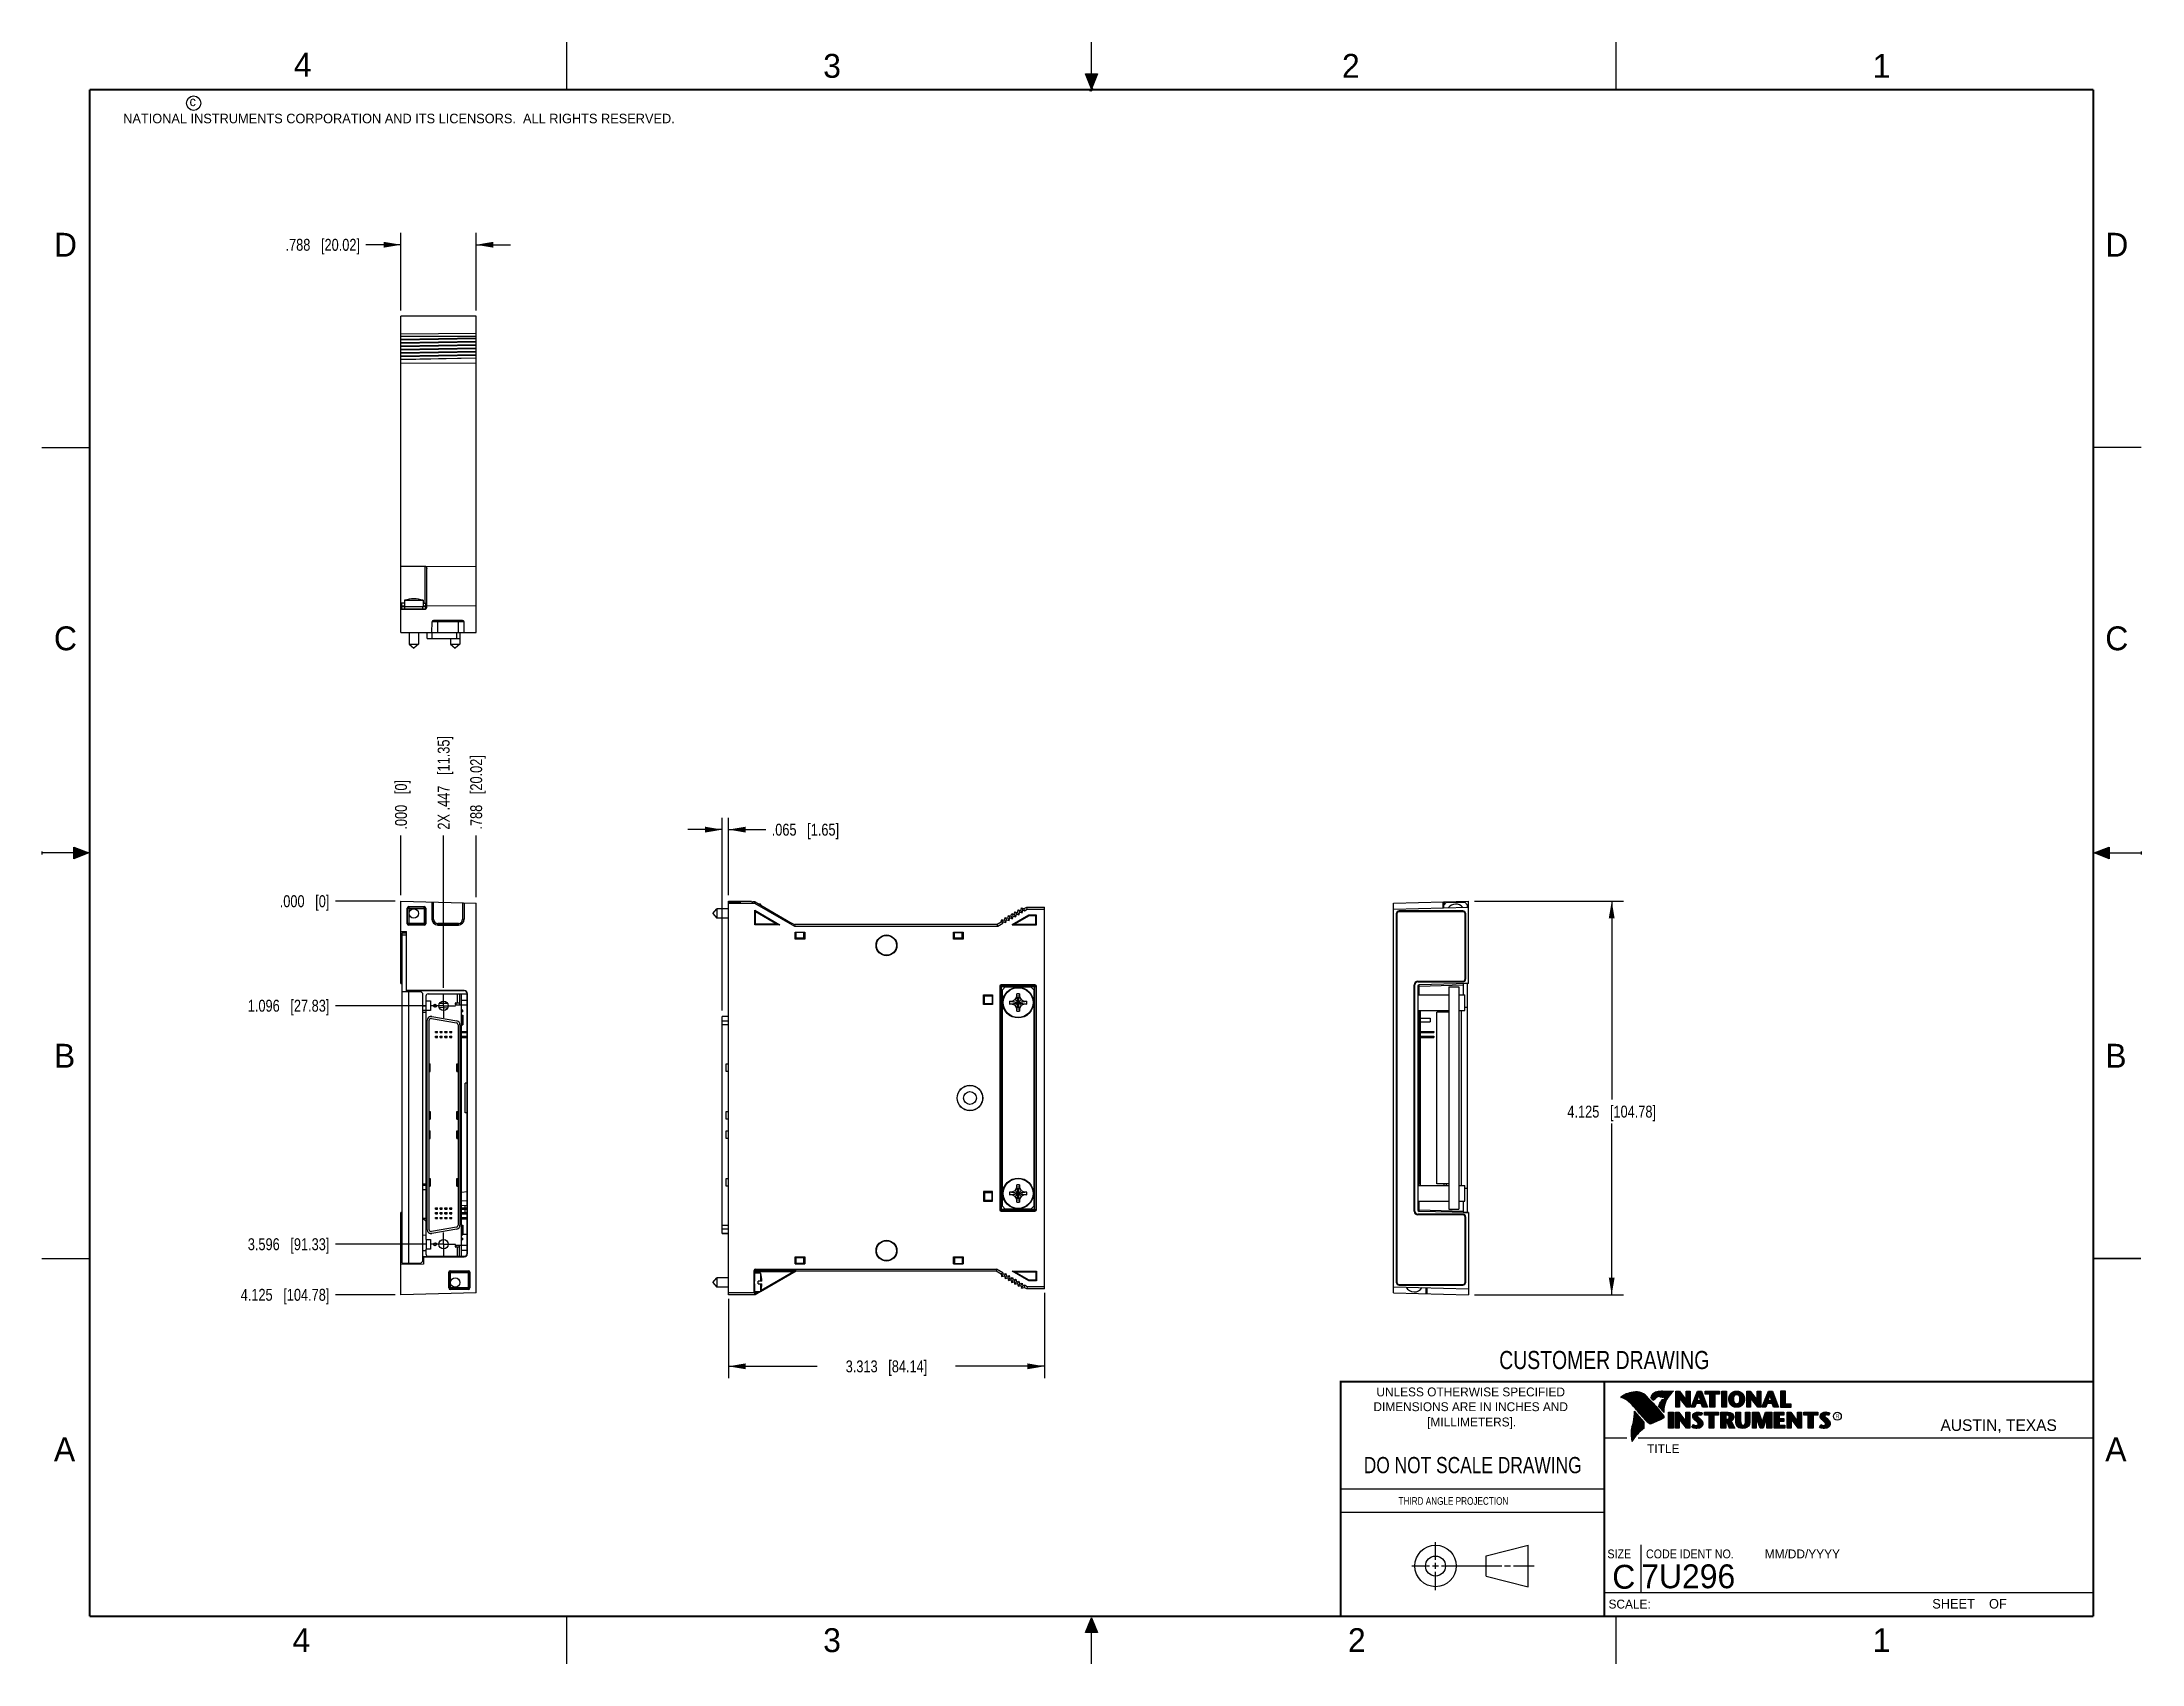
# Model space of a CAD drawing. Header units: inches. Extents: x 0 to 22, y 0 to 17.
import ezdxf

# ---------------------------------------------------------------- set-up
doc = ezdxf.new("R2010")
doc.units = ezdxf.units.IN
doc.header["$LTSCALE"] = 1.21
doc.header["$MEASUREMENT"] = 0
doc.linetypes.add('CENTER', pattern=[0.6, 0.375, -0.075, 0.075, -0.075])
doc.layers.get('0').update_dxf_attribs({"linetype": 'CONTINUOUS'})
doc.layers.add('02___PRT_ALL_AXES', color=7, linetype='CONTINUOUS')
doc.layers.add('DIMENSIONS', color=7, linetype='CONTINUOUS')
doc.styles.get("Standard").update_dxf_attribs({"font": 'txt', "width": 0.8})
doc.styles.add('TEXTSTYLE_2', font='txt')
doc.styles.add('TEXTSTYLE_3', font='txt', dxfattribs={"width": 0.9})
doc.dimstyles.new('DIMSTYLE_1', dxfattribs={"dimtxt": 0.125, "dimasz": 0.18, "dimexe": 0.18, "dimexo": 0.0625, "dimgap": 0.09, "dimtad": 0, "dimtih": 1, "dimtoh": 1, "dimdec": 3, "dimzin": 4, "dimdsep": 46, "dimtxsty": 'STANDARD', "dimblk": '_FILLED', "dimblk1": '_FILLED', "dimblk2": '_FILLED', "dimcen": 0.09, "dimadec": 0, "dimazin": 0, "dimtp": 0.01, "dimtm": 0.01, "dimtfac": 1, "dimtdec": 3, "dimtofl": 0, "dimtmove": 0, "dimatfit": 3, "dimldrblk": '_FILLED', "dimfxl": 1, "dimtolj": 1, "dimtzin": 4, "dimarcsym": 0})
doc.dimstyles.new('DIMSTYLE_2', dxfattribs={"dimtxt": 0.125, "dimasz": 0.18, "dimexe": 0.18, "dimexo": 0.0625, "dimgap": 0.09, "dimtad": 0, "dimtih": 1, "dimtoh": 1, "dimdec": 3, "dimzin": 4, "dimdsep": 46, "dimtxsty": 'STANDARD', "dimblk": '_FILLED', "dimblk1": '_FILLED', "dimblk2": '_FILLED', "dimcen": 0.09, "dimadec": 0, "dimazin": 0, "dimtp": 0.01, "dimtm": 0.01, "dimtfac": 1, "dimtdec": 3, "dimtofl": 0, "dimtmove": 0, "dimatfit": 3, "dimldrblk": '_FILLED', "dimfxl": 1, "dimtolj": 1, "dimtzin": 4, "dimarcsym": 0})

msp = doc.modelspace()

# ---------------------------------------------------------------- texts
at = {"color": 2, "linetype": 'CONTINUOUS', "line_spacing_factor": 0.9}
for s, insert, char_height, width, attachment_point, style in [('4', (2.64, 16.8869), 0.25, 0.25, 1, 'TEXTSTYLE_2'), ('3', (8.1875, 16.875), 0.25, 0.25, 1, 'TEXTSTYLE_2'), ('2', (13.625, 16.875), 0.25, 0.25, 1, 'TEXTSTYLE_2'), ('1', (19.1875, 16.875), 0.25, 0.25, 1, 'TEXTSTYLE_2'), ('c', (1.5463, 16.428), 0.1, 0.1, 1, 'TEXTSTYLE_2'), ('NATIONAL INSTRUMENTS CORPORATION AND ITS LICENSORS.  ALL RIGHTS RESERVED.', (0.851, 16.2482), 0.1, 7.3, 1, 'TEXTSTYLE_2'), ('D', (0.125, 15), 0.25, 0.25, 1, 'TEXTSTYLE_2'), ('D', (21.625, 15), 0.25, 0.25, 1, 'TEXTSTYLE_2'), ('C', (0.125, 10.875), 0.25, 0.25, 1, 'TEXTSTYLE_2'), ('C', (21.625, 10.875), 0.25, 0.25, 1, 'TEXTSTYLE_2'), ('B', (0.125, 6.5), 0.25, 0.25, 1, 'TEXTSTYLE_2'), ('B', (21.625, 6.5), 0.25, 0.25, 1, 'TEXTSTYLE_2'), ('UNLESS OTHERWISE SPECIFIED', (14.9742, 2.8979), 0.093, 2.418, 2, 'TEXTSTYLE_2'), ('DIMENSIONS ARE IN INCHES AND', (14.9742, 2.7431), 0.093, 2.604, 2, 'TEXTSTYLE_2'), ('[MILLIMETERS].', (14.9844, 2.5829), 0.093, 1.302, 2, 'TEXTSTYLE_2'), ('R', (18.7972, 2.6166), 0.0418, 0.041753, 1, 'TEXTSTYLE_2'), ('AUSTIN, TEXAS', (19.898, 2.5642), 0.121576, 1.580488, 1, 'TEXTSTYLE_2'), ('A', (0.125, 2.375), 0.25, 0.25, 1, 'TEXTSTYLE_2'), ('TITLE', (16.8235, 2.303), 0.093, 0.465, 1, 'TEXTSTYLE_2'), ('A', (21.625, 2.375), 0.25, 0.25, 1, 'TEXTSTYLE_2'), ('SIZE', (16.407, 1.2002), 0.093, 0.3348, 1, 'TEXTSTYLE_3'), ('CODE IDENT NO.', (16.8114, 1.2002), 0.093, 1.1718, 1, 'TEXTSTYLE_3'), ('MM/DD/YYYY', (18.0565, 1.2002), 0.093, 0.93, 1, 'TEXTSTYLE_2'), ('SCALE:', (16.4187, 0.6745), 0.093, 0.558, 1, 'TEXTSTYLE_2'), ('SHEET    OF', (19.8121, 0.6815), 0.1, 1.1, 1, 'TEXTSTYLE_2'), ('4', (2.625, 0.375), 0.25, 0.25, 1, 'TEXTSTYLE_2'), ('3', (8.1875, 0.375), 0.25, 0.25, 1, 'TEXTSTYLE_2'), ('2', (13.6875, 0.375), 0.25, 0.25, 1, 'TEXTSTYLE_2'), ('1', (19.1875, 0.375), 0.25, 0.25, 1, 'TEXTSTYLE_2')]:
    msp.add_mtext(s, dxfattribs=dict(at, insert=insert, char_height=char_height, width=width, attachment_point=attachment_point, style=style))
at = {"color": 7, "linetype": 'CONTINUOUS', "attachment_point": 2, "line_spacing_factor": 0.9}
for s, insert, char_height, width in [('CUSTOMER DRAWING', (16.3742, 3.2811), 0.19, 2.432), ('DO NOT SCALE DRAWING', (14.9953, 2.1698), 0.17, 2.72)]:
    msp.add_mtext(s, dxfattribs=dict(at, insert=insert, char_height=char_height, width=width))
at = {"color": 2, "linetype": 'CONTINUOUS', "insert": (14.2178, 1.7486), "char_height": 0.08, "width": 1.408, "attachment_point": 1, "line_spacing_factor": 0.9}
msp.add_mtext('THIRD ANGLE PROJECTION', dxfattribs=at)
at = {"color": 7, "linetype": 'CONTINUOUS', "char_height": 0.25, "line_spacing_factor": 0.9, "style": 'TEXTSTYLE_2'}
for s, insert, width, attachment_point in [('C', (16.5785, 1.0393), 0.25, 2), ('7U296', (16.7614, 1.0441), 1.25, 1)]:
    msp.add_mtext(s, dxfattribs=dict(at, insert=insert, width=width, attachment_point=attachment_point))

# ---------------------------------------------------------------- blocks, each defined once
blk = doc.blocks.new('*D0')
at = {"layer": 'DIMENSIONS', "color": 2, "linetype": 'CONTINUOUS'}
blk.add_line((4.021, 6.899), (3.075, 6.899), dxfattribs=at)
at = {"layer": 'DIMENSIONS', "color": 2, "linetype": 'CONTINUOUS', "insert": (3.012, 6.962), "char_height": 0.125, "width": 1.325, "attachment_point": 3, "line_spacing_factor": 0.9}
blk.add_mtext('1.096{\\Ftxt.shx;\\W1.000000;\\H0.125000; }[27.83]', dxfattribs=at)
blk = doc.blocks.new('_FILLED')
at = {"color": 0, "linetype": 'BYBLOCK'}
blk.add_solid([(0, 0), (-1, 0.17), (-1, -0.17)], dxfattribs=at)
blk = doc.blocks.new('*D1')
at = {"layer": 'DIMENSIONS', "color": 2, "linetype": 'CONTINUOUS'}
blk.add_line((4.021, 4.399), (3.075, 4.399), dxfattribs=at)
at = {"layer": 'DIMENSIONS', "color": 2, "linetype": 'CONTINUOUS', "insert": (3.012, 4.462), "char_height": 0.125, "width": 1.325, "attachment_point": 3, "line_spacing_factor": 0.9}
blk.add_mtext('3.596{\\Ftxt.shx;\\W1.000000;\\H0.125000; }[91.33]', dxfattribs=at)
blk = doc.blocks.new('*D2')
at = {"layer": 'DIMENSIONS', "color": 2, "linetype": 'CONTINUOUS'}
blk.add_line((3.7, 3.87), (3.075, 3.87), dxfattribs=at)
at = {"layer": 'DIMENSIONS', "color": 2, "linetype": 'CONTINUOUS', "insert": (3.012, 3.932), "char_height": 0.125, "width": 1.425, "attachment_point": 3, "line_spacing_factor": 0.9}
blk.add_mtext('4.125{\\Ftxt.shx;\\W1.000000;\\H0.125000; }[104.78]', dxfattribs=at)
blk = doc.blocks.new('*D3')
at = {"layer": 'DIMENSIONS', "color": 2, "linetype": 'CONTINUOUS'}
blk.add_line((3.7, 7.995), (3.075, 7.995), dxfattribs=at)
at = {"layer": 'DIMENSIONS', "color": 2, "linetype": 'CONTINUOUS', "insert": (3.012, 8.057), "char_height": 0.125, "width": 0.825, "attachment_point": 3, "line_spacing_factor": 0.9}
blk.add_mtext('.000{\\Ftxt.shx;\\W1.000000;\\H0.125000; }[0]', dxfattribs=at)
blk = doc.blocks.new('*D4')
at = {"layer": 'DIMENSIONS', "color": 2, "linetype": 'CONTINUOUS'}
for p, q in [((3.762, 14.187), (3.762, 15)), ((4.55, 14.187), (4.55, 15)), ((3.762, 14.875), (3.395, 14.875)), ((4.55, 14.875), (4.91, 14.875))]:
    blk.add_line(p, q, dxfattribs=at)
at = {"layer": 'DIMENSIONS', "color": 2, "linetype": 'CONTINUOUS', "xscale": 0.18, "yscale": 0.18, "zscale": 0.18}
blk.add_blockref('_FILLED', (3.762, 14.875), dxfattribs=at)
at = {"layer": 'DIMENSIONS', "color": 2, "linetype": 'CONTINUOUS', "xscale": 0.18, "yscale": 0.18, "zscale": 0.18, "rotation": 180}
blk.add_blockref('_FILLED', (4.55, 14.875), dxfattribs=at)
at = {"layer": 'DIMENSIONS', "color": 2, "linetype": 'CONTINUOUS', "insert": (3.333, 14.937), "char_height": 0.125, "width": 1.225, "attachment_point": 3, "line_spacing_factor": 0.9}
blk.add_mtext('.788{\\Ftxt.shx;\\W1.000000;\\H0.125000; }[20.02]', dxfattribs=at)
blk = doc.blocks.new('*D5')
at = {"layer": 'DIMENSIONS', "color": 2, "linetype": 'CONTINUOUS'}
for p, q in [((7.13, 6.848), (7.13, 8.87)), ((7.195, 8.057), (7.195, 8.87)), ((7.13, 8.745), (6.77, 8.745)), ((7.195, 8.745), (7.586, 8.745))]:
    blk.add_line(p, q, dxfattribs=at)
at = {"layer": 'DIMENSIONS', "color": 2, "linetype": 'CONTINUOUS', "xscale": 0.18, "yscale": 0.18, "zscale": 0.18}
blk.add_blockref('_FILLED', (7.13, 8.745), dxfattribs=at)
at = {"layer": 'DIMENSIONS', "color": 2, "linetype": 'CONTINUOUS', "xscale": 0.18, "yscale": 0.18, "zscale": 0.18, "rotation": 180}
blk.add_blockref('_FILLED', (7.195, 8.745), dxfattribs=at)
at = {"layer": 'DIMENSIONS', "color": 2, "linetype": 'CONTINUOUS', "insert": (7.648, 8.807), "char_height": 0.125, "width": 1.125, "attachment_point": 1, "line_spacing_factor": 0.9}
blk.add_mtext('.065{\\Ftxt.shx;\\W1.000000;\\H0.125000; }[1.65]', dxfattribs=at)
blk = doc.blocks.new('*D6')
at = {"layer": 'DIMENSIONS', "color": 2, "linetype": 'CONTINUOUS'}
for p, q in [((7.195, 3.828), (7.195, 2.995)), ((10.507, 3.89), (10.507, 2.995)), ((7.195, 3.12), (8.126, 3.12)), ((10.507, 3.12), (9.576, 3.12))]:
    blk.add_line(p, q, dxfattribs=at)
at = {"layer": 'DIMENSIONS', "color": 2, "linetype": 'CONTINUOUS', "xscale": 0.18, "yscale": 0.18, "zscale": 0.18, "rotation": 180}
blk.add_blockref('_FILLED', (7.195, 3.12), dxfattribs=at)
at = {"layer": 'DIMENSIONS', "color": 2, "linetype": 'CONTINUOUS', "xscale": 0.18, "yscale": 0.18, "zscale": 0.18}
blk.add_blockref('_FILLED', (10.507, 3.12), dxfattribs=at)
at = {"layer": 'DIMENSIONS', "color": 2, "linetype": 'CONTINUOUS', "insert": (8.851, 3.182), "char_height": 0.125, "width": 1.325, "attachment_point": 2, "line_spacing_factor": 0.9}
blk.add_mtext('3.313{\\Ftxt.shx;\\W1.000000;\\H0.125000; }[84.14]', dxfattribs=at)
blk = doc.blocks.new('*D7')
at = {"layer": 'DIMENSIONS', "color": 2, "linetype": 'CONTINUOUS'}
for p, q in [((15.015, 7.995), (16.577, 7.995)), ((16.452, 7.995), (16.452, 5.915)), ((16.452, 3.87), (16.452, 5.665)), ((15.015, 3.87), (16.577, 3.87))]:
    blk.add_line(p, q, dxfattribs=at)
at = {"layer": 'DIMENSIONS', "color": 2, "linetype": 'CONTINUOUS', "xscale": 0.18, "yscale": 0.18, "zscale": 0.18}
for p, rotation in [((16.452, 7.995), 90), ((16.452, 3.87), 270)]:
    blk.add_blockref('_FILLED', p, dxfattribs=dict(at, rotation=rotation))
at = {"layer": 'DIMENSIONS', "color": 2, "linetype": 'CONTINUOUS', "insert": (16.452, 5.852), "char_height": 0.125, "width": 1.425, "attachment_point": 2, "line_spacing_factor": 0.9}
blk.add_mtext('4.125{\\Ftxt.shx;\\W1.000000;\\H0.125000; }[104.78]', dxfattribs=at)
blk = doc.blocks.new('*D8')
at = {"layer": 'DIMENSIONS', "color": 2, "linetype": 'CONTINUOUS'}
blk.add_line((4.209, 7.087), (4.209, 8.682), dxfattribs=at)
at = {"layer": 'DIMENSIONS', "color": 2, "linetype": 'CONTINUOUS', "insert": (4.147, 8.745), "char_height": 0.125, "width": 1.525, "attachment_point": 1, "rotation": 90, "line_spacing_factor": 0.9}
blk.add_mtext('2X .447{\\Ftxt.shx;\\W1.000000;\\H0.125000; }[11.35]', dxfattribs=at)
blk = doc.blocks.new('*D9')
at = {"layer": 'DIMENSIONS', "color": 2, "linetype": 'CONTINUOUS'}
blk.add_line((4.55, 8.036), (4.55, 8.682), dxfattribs=at)
at = {"layer": 'DIMENSIONS', "color": 2, "linetype": 'CONTINUOUS', "insert": (4.488, 8.745), "char_height": 0.125, "width": 1.225, "attachment_point": 1, "rotation": 90, "line_spacing_factor": 0.9}
blk.add_mtext('.788{\\Ftxt.shx;\\W1.000000;\\H0.125000; }[20.02]', dxfattribs=at)
blk = doc.blocks.new('*D10')
at = {"layer": 'DIMENSIONS', "color": 2, "linetype": 'CONTINUOUS'}
blk.add_line((3.762, 8.057), (3.762, 8.682), dxfattribs=at)
at = {"layer": 'DIMENSIONS', "color": 2, "linetype": 'CONTINUOUS', "insert": (3.7, 8.745), "char_height": 0.125, "width": 0.825, "attachment_point": 1, "rotation": 90, "line_spacing_factor": 0.9}
blk.add_mtext('.000{\\Ftxt.shx;\\W1.000000;\\H0.125000; }[0]', dxfattribs=at)

# ---------------------------------------------------------------- dimensions: what is measured, and where the dimension line sits
at = {"layer": 'DIMENSIONS', "color": 2, "linetype": 'CONTINUOUS'}
for base, p1, p2, angle, picture, middle in [((3.7621, 14.8748), (4.5501, 14.1873), (3.7621, 14.1873), 180, '*D4', (2.4704, 14.8748)), ((16.452, 7.9945), (15.0145, 3.8695), (15.0145, 7.9945), 90, '*D7', (16.302, 5.7896))]:
    dim = msp.add_linear_dim(base=base, p1=p1, p2=p2, angle=angle, dimstyle='DIMSTYLE_2', dxfattribs=at)
    dim.commit()
    dim.dimension.update_dxf_attribs({"geometry": picture, "text_midpoint": middle, "dimtype": 160})
dim = msp.add_ordinate_dim(feature_location=(4.2091, 7.0866), offset=(0, 1.5954), dtype=1, origin=(3.7621, 7.9945), text='2X <>', dimstyle='DIMSTYLE_1', dxfattribs=at)
dim.commit()
dim.dimension.update_dxf_attribs({"geometry": '*D8', "text_midpoint": (4.2091, 9.507)})
for feature_location, offset, dtype, origin, picture, middle in [((4.5501, 8.0364), (0, 0.6456), 1, (3.7621, 7.9945), '*D9', (4.5501, 9.357)), ((3.7620961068, 8.0570029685), (0, 0.625), 1, (3.7620961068, 7.9945029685), '*D10', (3.7620961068, 9.1570029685)), ((3.6996, 3.8695), (-0.625, 0), 0, (3.7621, 7.9945), '*D2', (1.9996, 3.8695)), ((4.0214961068, 6.8990029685), (-0.9469, 0), 0, (3.7620961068, 7.9945029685), '*D0', (2.0495961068, 6.8990029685)), ((4.0214961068, 4.3990029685), (-0.9469, 0), 0, (3.7620961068, 7.9945029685), '*D1', (2.0495961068, 4.3990029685)), ((3.6995961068, 7.9945029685), (-0.625, 0), 0, (3.7620961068, 7.9945029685), '*D3', (2.3495961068, 7.9945029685))]:
    dim = msp.add_ordinate_dim(feature_location=feature_location, offset=offset, dtype=dtype, origin=origin, dimstyle='DIMSTYLE_1', dxfattribs=at)
    dim.commit()
    dim.dimension.update_dxf_attribs({"geometry": picture, "text_midpoint": middle})
for base, p1, p2, picture, middle in [((7.1949, 8.7445), (7.1299, 6.8484), (7.1949, 8.057), '*D5', (8.2109, 8.7445)), ((10.507446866, 3.1195029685), (7.194946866, 3.8276374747), (10.507446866, 3.8901374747), '*D6', (8.701196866, 3.1195029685))]:
    dim = msp.add_linear_dim(base=base, p1=p1, p2=p2, dimstyle='DIMSTYLE_2', dxfattribs=at)
    dim.commit()
    dim.dimension.update_dxf_attribs({"geometry": picture, "text_midpoint": middle, "dimtype": 160})

# ---------------------------------------------------------------- hatches: boundary and pattern name
at = {"linetype": 'CONTINUOUS'}
for points in [[(11, 16.51), (10.9375, 16.6663), (11.0625, 16.6663)], [(0.3337, 8.5625), (0.49, 8.5), (0.3337, 8.4375)], [(21.6663, 8.5625), (21.6663, 8.4375), (21.51, 8.5)], [(10.9375, 0.3287), (11, 0.485), (11.0625, 0.3287)]]:
    msp.add_hatch(color=2, dxfattribs=at).paths.add_polyline_path(points)

# ---------------------------------------------------------------- linework, layer by layer
at = {"color": 2, "linetype": 'CONTINUOUS'}
for p, q in [((5.5, 16.5), (5.5, 17)), ((11, 16.485), (11, 17)), ((16.5, 16.5), (16.5, 17)), ((11, 16.51), (10.9375, 16.6663)), ((10.9375, 16.6663), (11.0625, 16.6663)), ((11.015, 16.515), (10.985, 16.485)), ((10.985, 16.485), (11, 16.515)), ((11.0625, 16.6663), (11, 16.51)), ((11, 16.485), (11.015, 16.515)), ((0, 12.75), (0.5, 12.75)), ((22, 12.75), (21.5, 12.75)), ((0, 8.515), (0, 8.485)), ((0.49, 8.5), (0, 8.5)), ((0.3337, 8.4375), (0.3337, 8.5625)), ((0.3337, 8.5625), (0.49, 8.5)), ((0.49, 8.5), (0.3337, 8.4375)), ((21.51, 8.5), (21.6663, 8.5625)), ((21.51, 8.5), (22, 8.5)), ((21.6663, 8.4375), (21.51, 8.5)), ((21.6663, 8.5625), (21.6663, 8.4375)), ((22, 8.515), (22, 8.485)), ((0, 4.25), (0.5, 4.25)), ((16.375, 2.96), (21.5, 2.96)), ((16.5578, 2.796), (16.5578, 2.7989)), ((16.5646, 2.7936), (16.5646, 2.8033)), ((16.5714, 2.7909), (16.5714, 2.8075)), ((16.5782, 2.788), (16.5782, 2.8116)), ((16.5851, 2.7849), (16.5851, 2.8154)), ((16.5919, 2.7815), (16.5919, 2.819)), ((16.5987, 2.7778), (16.5987, 2.8221)), ((16.6055, 2.7738), (16.6055, 2.8249)), ((16.6124, 2.7696), (16.6124, 2.8276)), ((16.6192, 2.765), (16.6192, 2.8301)), ((16.626, 2.7601), (16.626, 2.8325)), ((16.6329, 2.7549), (16.6329, 2.8347)), ((16.6397, 2.7492), (16.6397, 2.8367)), ((16.6465, 2.7431), (16.6465, 2.8386)), ((16.6533, 2.7366), (16.6533, 2.8403)), ((16.6602, 2.7295), (16.6602, 2.8419)), ((16.667, 2.7221), (16.667, 2.8435)), ((16.6738, 2.7146), (16.6738, 2.8449)), ((16.6806, 2.707), (16.6806, 2.8459)), ((16.6875, 2.6995), (16.6875, 2.8467)), ((16.7939, 2.533), (16.6919, 2.6489)), ((16.6943, 2.6918), (16.6943, 2.8472)), ((16.7011, 2.6841), (16.7011, 2.8474)), ((16.708, 2.6764), (16.708, 2.8474)), ((16.7148, 2.6685), (16.7148, 2.847)), ((16.7216, 2.6607), (16.7216, 2.8465)), ((16.7284, 2.6527), (16.7284, 2.8456)), ((16.7353, 2.6447), (16.7353, 2.8445)), ((16.7421, 2.6366), (16.7421, 2.8431)), ((16.7489, 2.6285), (16.7489, 2.8417)), ((16.7557, 2.6204), (16.7557, 2.84)), ((16.7626, 2.6125), (16.7626, 2.8378)), ((16.7694, 2.6046), (16.7694, 2.8352)), ((16.7762, 2.5968), (16.7762, 2.8321)), ((16.7831, 2.5891), (16.7831, 2.8284)), ((16.7899, 2.5815), (16.7899, 2.8242)), ((16.7967, 2.5739), (16.7967, 2.8193)), ((16.8035, 2.5665), (16.8035, 2.8136)), ((16.8104, 2.5591), (16.8104, 2.807)), ((16.8172, 2.5519), (16.8172, 2.7996)), ((16.824, 2.5447), (16.824, 2.7924)), ((16.8308, 2.5375), (16.8308, 2.7853)), ((16.8377, 2.5314), (16.8377, 2.7781)), ((16.8445, 2.5262), (16.8445, 2.7709)), ((16.8513, 2.523), (16.8513, 2.7637)), ((16.8581, 2.5224), (16.8581, 2.7565)), ((16.8864, 2.7664), (16.8632, 2.7937)), ((16.865, 2.5241), (16.865, 2.7493)), ((16.8877, 2.7723), (16.8682, 2.7952)), ((16.8718, 2.791), (16.8718, 2.8085)), ((16.8718, 2.527), (16.8718, 2.7421)), ((16.8786, 2.783), (16.8786, 2.8206)), ((16.8786, 2.5298), (16.8786, 2.7348)), ((16.8855, 2.7749), (16.8855, 2.8281)), ((16.8855, 2.5327), (16.8855, 2.727)), ((16.8923, 2.7747), (16.8923, 2.8335)), ((16.8923, 2.5356), (16.8923, 2.7187)), ((16.8991, 2.7788), (16.8991, 2.8375)), ((16.8991, 2.5385), (16.8991, 2.7104)), ((16.9059, 2.7837), (16.9059, 2.8408)), ((16.9059, 2.5415), (16.9059, 2.7022)), ((16.9128, 2.7896), (16.9128, 2.8436)), ((16.9128, 2.5446), (16.9128, 2.6939)), ((16.9196, 2.7966), (16.9196, 2.8459)), ((16.9196, 2.5477), (16.9196, 2.6856)), ((16.9264, 2.8018), (16.9264, 2.8477)), ((16.9264, 2.5508), (16.9264, 2.6774)), ((16.9332, 2.8053), (16.9332, 2.849)), ((16.9332, 2.554), (16.9332, 2.6691)), ((16.9401, 2.8077), (16.9401, 2.8499)), ((16.9401, 2.5573), (16.9401, 2.6608)), ((16.9616, 2.6797), (16.9434, 2.7005)), ((16.9469, 2.8082), (16.9469, 2.8509)), ((16.9469, 2.5606), (16.9469, 2.6526)), ((16.9653, 2.6828), (16.9492, 2.7013)), ((16.9537, 2.8069), (16.9537, 2.8518)), ((16.9537, 2.696), (16.9537, 2.7109)), ((16.9537, 2.5639), (16.9537, 2.6443)), ((16.9606, 2.8048), (16.9606, 2.8525)), ((16.9606, 2.6882), (16.9606, 2.7266)), ((16.9674, 2.8034), (16.9674, 2.8531)), ((16.9674, 2.6802), (16.9674, 2.7444)), ((16.9742, 2.8027), (16.9742, 2.8536)), ((16.9742, 2.672), (16.9742, 2.7568)), ((16.981, 2.8023), (16.981, 2.854)), ((16.981, 2.664), (16.981, 2.7634)), ((16.9838, 2.8589), (17.0997, 2.8607)), ((16.9839, 2.8541), (17.087, 2.8557)), ((16.9879, 2.802), (16.9879, 2.8542)), ((16.9879, 2.6563), (16.9879, 2.7665)), ((16.999, 2.637), (16.9946, 2.6418)), ((16.9947, 2.8019), (16.9947, 2.8543)), ((16.9947, 2.6748), (16.9947, 2.7683)), ((17.0015, 2.8005), (17.0015, 2.8544)), ((17.0015, 2.7195), (17.0015, 2.7694)), ((17.0083, 2.7963), (17.0083, 2.8545)), ((17.0083, 2.7388), (17.0083, 2.7698)), ((17.0152, 2.755), (17.0152, 2.8546)), ((17.022, 2.7691), (17.022, 2.8547)), ((17.0288, 2.7817), (17.0288, 2.8548)), ((17.0357, 2.7931), (17.0357, 2.8549)), ((17.0425, 2.8035), (17.0425, 2.855)), ((17.0493, 2.8131), (17.0493, 2.8551)), ((17.0561, 2.822), (17.0561, 2.8552)), ((17.063, 2.8303), (17.063, 2.8553)), ((17.0698, 2.8381), (17.0698, 2.8554)), ((17.0766, 2.8454), (17.0766, 2.8555)), ((17.1243, 2.8592), (17.1609, 2.8592)), ((17.1243, 2.6915), (17.1243, 2.8592)), ((17.1637, 2.6915), (17.1243, 2.6915)), ((17.1291, 2.8543), (17.1585, 2.8543)), ((17.1291, 2.6963), (17.1291, 2.8543)), ((17.1589, 2.6963), (17.1291, 2.6963)), ((17.1381, 2.6963), (17.1381, 2.8543)), ((17.1447, 2.6963), (17.1447, 2.8543)), ((17.1514, 2.6963), (17.1514, 2.8543)), ((17.1589, 2.8042), (17.1581, 2.8543)), ((17.1585, 2.8543), (17.2383, 2.7492)), ((17.2418, 2.6963), (17.1589, 2.8042)), ((17.1589, 2.8042), (17.1589, 2.6963)), ((17.1609, 2.8592), (17.2334, 2.7636)), ((17.2395, 2.6915), (17.1637, 2.7899)), ((17.1637, 2.7899), (17.1637, 2.6915)), ((17.1648, 2.7965), (17.1648, 2.8461)), ((17.1714, 2.7879), (17.1714, 2.8373)), ((17.1781, 2.7792), (17.1781, 2.8285)), ((17.1848, 2.7705), (17.1848, 2.8197)), ((17.1915, 2.7618), (17.1915, 2.8109)), ((17.1981, 2.7531), (17.1981, 2.8021)), ((17.2048, 2.7445), (17.2048, 2.7933)), ((17.2115, 2.7358), (17.2115, 2.7845)), ((17.2182, 2.7271), (17.2182, 2.7757)), ((17.2248, 2.7184), (17.2248, 2.7669)), ((17.2315, 2.7098), (17.2315, 2.7581)), ((17.2334, 2.8592), (17.2732, 2.8592)), ((17.2334, 2.7636), (17.2334, 2.8592)), ((17.2382, 2.7011), (17.2383, 2.7492)), ((17.2383, 2.8543), (17.2684, 2.8543)), ((17.2383, 2.7492), (17.2383, 2.8543)), ((17.2732, 2.6915), (17.2395, 2.6915)), ((17.2684, 2.6963), (17.2418, 2.6963)), ((17.2449, 2.6963), (17.2449, 2.8543)), ((17.2515, 2.6963), (17.2515, 2.8543)), ((17.2582, 2.6963), (17.2582, 2.8543)), ((17.2649, 2.6963), (17.2649, 2.8543)), ((17.2684, 2.8543), (17.2684, 2.6963)), ((17.2732, 2.8592), (17.2732, 2.6915)), ((17.2831, 2.6915), (17.3516, 2.8591)), ((17.3228, 2.6915), (17.2831, 2.6915)), ((17.2903, 2.6964), (17.3548, 2.8542)), ((17.3195, 2.6964), (17.2903, 2.6964)), ((17.2983, 2.6964), (17.2983, 2.7158)), ((17.3049, 2.6964), (17.3049, 2.7322)), ((17.3116, 2.6964), (17.3116, 2.7485)), ((17.3183, 2.6964), (17.3183, 2.7648)), ((17.3356, 2.7364), (17.3195, 2.6964)), ((17.3388, 2.7316), (17.3228, 2.6915)), ((17.325, 2.7101), (17.325, 2.7812)), ((17.3316, 2.7267), (17.3316, 2.7975)), ((17.394, 2.7364), (17.3356, 2.7364)), ((17.3383, 2.7364), (17.3383, 2.8138)), ((17.3905, 2.7316), (17.3388, 2.7316)), ((17.3409, 2.7533), (17.3624, 2.8228)), ((17.389, 2.7533), (17.3409, 2.7533)), ((17.345, 2.7666), (17.345, 2.8302)), ((17.345, 2.7364), (17.345, 2.7533)), ((17.3475, 2.7581), (17.3659, 2.8179)), ((17.3827, 2.7581), (17.3475, 2.7581)), ((17.3516, 2.8591), (17.3938, 2.8591)), ((17.3517, 2.7882), (17.3517, 2.8465)), ((17.3517, 2.7364), (17.3517, 2.7533)), ((17.3548, 2.8542), (17.3905, 2.8542)), ((17.3583, 2.8098), (17.3583, 2.8542)), ((17.3583, 2.7364), (17.3583, 2.7533)), ((17.3624, 2.8228), (17.3701, 2.8228)), ((17.365, 2.8228), (17.365, 2.8542)), ((17.365, 2.7364), (17.365, 2.7533)), ((17.3659, 2.8179), (17.3664, 2.8179)), ((17.3664, 2.8179), (17.3827, 2.7581)), ((17.3701, 2.8228), (17.389, 2.7533)), ((17.3717, 2.817), (17.3717, 2.8542)), ((17.3717, 2.7364), (17.3717, 2.7533)), ((17.3784, 2.7925), (17.3784, 2.8542)), ((17.3784, 2.7364), (17.3784, 2.7533)), ((17.385, 2.7679), (17.385, 2.8542)), ((17.385, 2.7364), (17.385, 2.7533)), ((17.3905, 2.8542), (17.4504, 2.6964)), ((17.4039, 2.6915), (17.3905, 2.7316)), ((17.3917, 2.7364), (17.3917, 2.851)), ((17.3938, 2.8591), (17.4574, 2.6915)), ((17.4074, 2.6964), (17.394, 2.7364)), ((17.3984, 2.7232), (17.3984, 2.8334)), ((17.4574, 2.6915), (17.4039, 2.6915)), ((17.4051, 2.7034), (17.4051, 2.8158)), ((17.4504, 2.6964), (17.4074, 2.6964)), ((17.4118, 2.6964), (17.4118, 2.7982)), ((17.4184, 2.6964), (17.4184, 2.7806)), ((17.4251, 2.6964), (17.4251, 2.763)), ((17.4318, 2.6964), (17.4318, 2.7455)), ((17.4327, 2.8591), (17.5802, 2.8591)), ((17.4327, 2.8278), (17.4327, 2.8591)), ((17.481, 2.8278), (17.4327, 2.8278)), ((17.4375, 2.8542), (17.5753, 2.8542)), ((17.4375, 2.8327), (17.4375, 2.8542)), ((17.4859, 2.8327), (17.4375, 2.8327)), ((17.4385, 2.6964), (17.4385, 2.7279)), ((17.4451, 2.8327), (17.4451, 2.8542)), ((17.4451, 2.6964), (17.4451, 2.7103)), ((17.4518, 2.8327), (17.4518, 2.8542)), ((17.4585, 2.8327), (17.4585, 2.8542)), ((17.4652, 2.8327), (17.4652, 2.8542)), ((17.4718, 2.8327), (17.4718, 2.8542)), ((17.4785, 2.8327), (17.4785, 2.8542)), ((17.481, 2.6915), (17.481, 2.8278)), ((17.5318, 2.6915), (17.481, 2.6915)), ((17.4859, 2.8327), (17.4852, 2.8542)), ((17.4859, 2.6964), (17.4859, 2.8327)), ((17.5269, 2.6964), (17.4859, 2.6964)), ((17.4919, 2.6964), (17.4919, 2.8542)), ((17.4985, 2.6964), (17.4985, 2.8542)), ((17.5052, 2.6964), (17.5052, 2.8542)), ((17.5119, 2.6964), (17.5119, 2.8542)), ((17.5186, 2.6964), (17.5186, 2.8542)), ((17.5269, 2.8327), (17.5252, 2.8542)), ((17.5753, 2.8327), (17.5269, 2.8327)), ((17.5269, 2.8327), (17.5269, 2.6964)), ((17.5802, 2.8278), (17.5318, 2.8278)), ((17.5318, 2.8278), (17.5318, 2.6915)), ((17.5319, 2.8327), (17.5319, 2.8542)), ((17.5386, 2.8327), (17.5386, 2.8542)), ((17.5453, 2.8327), (17.5453, 2.8542)), ((17.5519, 2.8327), (17.5519, 2.8542)), ((17.5586, 2.8327), (17.5586, 2.8542)), ((17.5653, 2.8327), (17.5653, 2.8542)), ((17.572, 2.8327), (17.572, 2.8542)), ((17.5753, 2.8542), (17.5753, 2.8327)), ((17.5802, 2.8591), (17.5802, 2.8278)), ((17.6059, 2.8591), (17.6565, 2.8591)), ((17.6059, 2.6915), (17.6059, 2.8591)), ((17.6565, 2.6915), (17.6059, 2.6915)), ((17.6108, 2.8542), (17.6516, 2.8542)), ((17.6108, 2.6964), (17.6108, 2.8542)), ((17.6516, 2.6964), (17.6108, 2.6964)), ((17.6187, 2.6964), (17.6187, 2.8542)), ((17.6254, 2.6964), (17.6254, 2.8542)), ((17.632, 2.6964), (17.632, 2.8542)), ((17.6387, 2.6964), (17.6387, 2.8542)), ((17.6454, 2.6964), (17.6454, 2.8542)), ((17.6516, 2.8542), (17.6516, 2.6964)), ((17.6565, 2.8591), (17.6565, 2.6915)), ((17.6849, 2.7803), (17.6851, 2.7836)), ((17.6849, 2.7769), (17.6849, 2.7803)), ((17.6849, 2.7735), (17.6849, 2.7769)), ((17.6851, 2.7701), (17.6849, 2.7735)), ((17.6851, 2.7836), (17.6853, 2.7869)), ((17.6854, 2.7668), (17.6851, 2.7701)), ((17.6853, 2.7869), (17.6857, 2.7901)), ((17.6859, 2.7634), (17.6854, 2.7668)), ((17.6857, 2.7901), (17.6862, 2.7933)), ((17.6864, 2.76), (17.6859, 2.7634)), ((17.6862, 2.7933), (17.6868, 2.7964)), ((17.687, 2.7567), (17.6864, 2.76)), ((17.6868, 2.7964), (17.6876, 2.7995)), ((17.6878, 2.7535), (17.687, 2.7567)), ((17.6876, 2.7995), (17.6884, 2.8024)), ((17.6886, 2.7503), (17.6878, 2.7535)), ((17.6884, 2.8024), (17.6893, 2.8053)), ((17.6895, 2.7471), (17.6886, 2.7503)), ((17.6893, 2.8053), (17.6904, 2.8081)), ((17.6905, 2.7441), (17.6895, 2.7471)), ((17.6904, 2.8081), (17.6915, 2.8108)), ((17.6905, 2.7441), (17.6904, 2.8081)), ((17.6917, 2.7411), (17.6905, 2.7441)), ((17.6915, 2.8108), (17.6928, 2.8135)), ((17.6929, 2.7383), (17.6917, 2.7411)), ((17.6928, 2.8135), (17.6942, 2.8161)), ((17.6942, 2.7355), (17.6929, 2.7383)), ((17.6942, 2.8161), (17.6957, 2.8186)), ((17.6956, 2.7327), (17.6942, 2.7355)), ((17.6971, 2.7301), (17.6956, 2.7327)), ((17.6957, 2.8186), (17.6973, 2.8211)), ((17.6971, 2.7301), (17.6973, 2.8211)), ((17.6987, 2.7275), (17.6971, 2.7301)), ((17.6973, 2.8211), (17.699, 2.8236)), ((17.7003, 2.725), (17.6987, 2.7275)), ((17.699, 2.8236), (17.7008, 2.826)), ((17.7021, 2.7226), (17.7003, 2.725)), ((17.7008, 2.826), (17.7028, 2.8284)), ((17.704, 2.7203), (17.7021, 2.7226)), ((17.7028, 2.8284), (17.7048, 2.8307)), ((17.704, 2.7203), (17.7048, 2.8307)), ((17.706, 2.7181), (17.704, 2.7203)), ((17.7048, 2.8307), (17.707, 2.833)), ((17.708, 2.7159), (17.706, 2.7181)), ((17.707, 2.833), (17.7092, 2.8351)), ((17.7102, 2.7138), (17.708, 2.7159)), ((17.7092, 2.8351), (17.7114, 2.8372)), ((17.7102, 2.7138), (17.7114, 2.8372)), ((17.7124, 2.7119), (17.7102, 2.7138)), ((17.7114, 2.8372), (17.7138, 2.8392)), ((17.7147, 2.71), (17.7124, 2.7119)), ((17.7138, 2.8392), (17.7162, 2.841)), ((17.717, 2.7082), (17.7147, 2.71)), ((17.7162, 2.841), (17.7186, 2.8427)), ((17.717, 2.7082), (17.7186, 2.8427)), ((17.7195, 2.7066), (17.717, 2.7082)), ((17.7186, 2.8427), (17.721, 2.8444)), ((17.722, 2.705), (17.7195, 2.7066)), ((17.721, 2.8444), (17.7235, 2.8459)), ((17.7246, 2.7036), (17.722, 2.705)), ((17.7235, 2.8459), (17.7261, 2.8472)), ((17.7246, 2.7036), (17.7235, 2.8459)), ((17.7273, 2.7022), (17.7246, 2.7036)), ((17.7261, 2.8472), (17.7287, 2.8485)), ((17.7267, 2.7789), (17.7268, 2.7812)), ((17.7267, 2.7766), (17.7267, 2.7789)), ((17.7267, 2.7743), (17.7267, 2.7766)), ((17.7268, 2.772), (17.7267, 2.7743)), ((17.7268, 2.7812), (17.7269, 2.7835)), ((17.7269, 2.7696), (17.7268, 2.772)), ((17.7269, 2.7835), (17.727, 2.7857)), ((17.727, 2.7673), (17.7269, 2.7696)), ((17.727, 2.7857), (17.7272, 2.7879)), ((17.7272, 2.765), (17.727, 2.7673)), ((17.7272, 2.7879), (17.7274, 2.79)), ((17.7274, 2.7628), (17.7272, 2.765)), ((17.7301, 2.701), (17.7273, 2.7022)), ((17.7274, 2.79), (17.7276, 2.7921)), ((17.7277, 2.7606), (17.7274, 2.7628)), ((17.7276, 2.7921), (17.7279, 2.7941)), ((17.728, 2.7584), (17.7277, 2.7606)), ((17.7279, 2.7941), (17.7282, 2.7961)), ((17.7283, 2.7563), (17.728, 2.7584)), ((17.7282, 2.7961), (17.7286, 2.798)), ((17.7287, 2.7543), (17.7283, 2.7563)), ((17.7286, 2.798), (17.729, 2.7998)), ((17.7287, 2.8485), (17.7314, 2.8497)), ((17.7291, 2.7523), (17.7287, 2.7543)), ((17.729, 2.7998), (17.7294, 2.8016)), ((17.7295, 2.7503), (17.7291, 2.7523)), ((17.7294, 2.8016), (17.7299, 2.8034)), ((17.73, 2.7485), (17.7295, 2.7503)), ((17.7299, 2.8034), (17.7304, 2.8051)), ((17.7306, 2.7466), (17.73, 2.7485)), ((17.7301, 2.701), (17.7305, 2.7469)), ((17.733, 2.6999), (17.7301, 2.701)), ((17.7304, 2.8051), (17.7309, 2.8068)), ((17.7311, 2.7449), (17.7306, 2.7466)), ((17.7309, 2.8068), (17.7316, 2.8085)), ((17.731, 2.807), (17.7314, 2.8497)), ((17.7318, 2.7431), (17.7311, 2.7449)), ((17.7314, 2.8497), (17.7342, 2.8508)), ((17.7316, 2.8085), (17.7322, 2.8101)), ((17.7324, 2.7414), (17.7318, 2.7431)), ((17.7322, 2.8101), (17.7329, 2.8117)), ((17.7331, 2.7398), (17.7324, 2.7414)), ((17.7329, 2.8117), (17.7337, 2.8133)), ((17.736, 2.6989), (17.733, 2.6999)), ((17.7339, 2.7382), (17.7331, 2.7398)), ((17.7337, 2.8133), (17.7345, 2.8149)), ((17.7347, 2.7366), (17.7339, 2.7382)), ((17.7342, 2.8508), (17.737, 2.8517)), ((17.7345, 2.8149), (17.7354, 2.8164)), ((17.7355, 2.7351), (17.7347, 2.7366)), ((17.7354, 2.8164), (17.7364, 2.8178)), ((17.7365, 2.7337), (17.7355, 2.7351)), ((17.7391, 2.698), (17.736, 2.6989)), ((17.7364, 2.8178), (17.7374, 2.8192)), ((17.7374, 2.7323), (17.7365, 2.7337)), ((17.737, 2.8517), (17.7399, 2.8526)), ((17.7374, 2.8193), (17.737, 2.8517)), ((17.7374, 2.8192), (17.7384, 2.8206)), ((17.7385, 2.7309), (17.7374, 2.7323)), ((17.7384, 2.8206), (17.7395, 2.8218)), ((17.7388, 2.698), (17.7384, 2.7309)), ((17.7396, 2.7296), (17.7385, 2.7309)), ((17.7423, 2.6972), (17.7391, 2.698)), ((17.7395, 2.8218), (17.7407, 2.823)), ((17.7408, 2.7283), (17.7396, 2.7296)), ((17.7399, 2.8526), (17.7429, 2.8534)), ((17.7407, 2.823), (17.742, 2.8241)), ((17.742, 2.7272), (17.7408, 2.7283)), ((17.742, 2.8241), (17.7432, 2.8252)), ((17.7433, 2.7261), (17.742, 2.7272)), ((17.7456, 2.6966), (17.7423, 2.6972)), ((17.7429, 2.8534), (17.7459, 2.8541)), ((17.7432, 2.8252), (17.7446, 2.8261)), ((17.7446, 2.725), (17.7433, 2.7261)), ((17.7446, 2.8261), (17.746, 2.827)), ((17.746, 2.7241), (17.7446, 2.725)), ((17.7455, 2.8267), (17.7455, 2.854)), ((17.7455, 2.6966), (17.7455, 2.7244)), ((17.7489, 2.696), (17.7456, 2.6966)), ((17.7459, 2.8541), (17.749, 2.8546)), ((17.746, 2.827), (17.7474, 2.8278)), ((17.7475, 2.7232), (17.746, 2.7241)), ((17.7474, 2.8278), (17.7488, 2.8285)), ((17.749, 2.7224), (17.7475, 2.7232)), ((17.7488, 2.8285), (17.7503, 2.8291)), ((17.7523, 2.6956), (17.7489, 2.696)), ((17.749, 2.8546), (17.7522, 2.8551)), ((17.7506, 2.7217), (17.749, 2.7224)), ((17.7503, 2.8291), (17.7519, 2.8297)), ((17.7522, 2.7212), (17.7506, 2.7217)), ((17.7519, 2.8297), (17.7535, 2.8301)), ((17.7522, 2.8551), (17.7553, 2.8554)), ((17.7522, 2.8298), (17.7522, 2.8551)), ((17.7538, 2.7207), (17.7522, 2.7212)), ((17.7522, 2.6956), (17.7522, 2.7212)), ((17.7557, 2.6953), (17.7523, 2.6956)), ((17.7535, 2.8301), (17.7551, 2.8305)), ((17.7555, 2.7203), (17.7538, 2.7207)), ((17.7551, 2.8305), (17.7567, 2.8308)), ((17.7553, 2.8554), (17.7585, 2.8556)), ((17.7572, 2.72), (17.7555, 2.7203)), ((17.7591, 2.6952), (17.7557, 2.6953)), ((17.7567, 2.8308), (17.7584, 2.8311)), ((17.7589, 2.7198), (17.7572, 2.72)), ((17.7584, 2.8311), (17.7601, 2.8312)), ((17.7585, 2.8556), (17.7616, 2.8557)), ((17.7589, 2.8311), (17.7589, 2.8556)), ((17.7606, 2.7197), (17.7589, 2.7198)), ((17.7589, 2.6952), (17.7589, 2.7198)), ((17.7625, 2.6951), (17.7591, 2.6952)), ((17.7601, 2.8312), (17.7618, 2.8312)), ((17.7624, 2.7198), (17.7606, 2.7197)), ((17.7616, 2.8557), (17.7648, 2.8556)), ((17.7618, 2.8312), (17.7636, 2.8311)), ((17.7641, 2.7199), (17.7624, 2.7198)), ((17.7659, 2.6952), (17.7625, 2.6951)), ((17.7636, 2.8311), (17.7653, 2.831)), ((17.7658, 2.7201), (17.7641, 2.7199)), ((17.7648, 2.8556), (17.768, 2.8555)), ((17.7653, 2.831), (17.767, 2.8307)), ((17.7655, 2.6952), (17.7659, 2.7201)), ((17.7675, 2.7204), (17.7658, 2.7201)), ((17.7692, 2.6953), (17.7659, 2.6952)), ((17.767, 2.8307), (17.7686, 2.8304)), ((17.7692, 2.7208), (17.7675, 2.7204)), ((17.7676, 2.8306), (17.768, 2.8555)), ((17.768, 2.8555), (17.7711, 2.8552)), ((17.7686, 2.8304), (17.7703, 2.83)), ((17.7709, 2.7213), (17.7692, 2.7208)), ((17.7724, 2.6956), (17.7692, 2.6953)), ((17.7703, 2.83), (17.7719, 2.8295)), ((17.7725, 2.7218), (17.7709, 2.7213)), ((17.7711, 2.8552), (17.7742, 2.8548)), ((17.7719, 2.8295), (17.7734, 2.8289)), ((17.7722, 2.6956), (17.7725, 2.7218)), ((17.7756, 2.6961), (17.7724, 2.6956)), ((17.7741, 2.7224), (17.7725, 2.7218)), ((17.7734, 2.8289), (17.775, 2.8283)), ((17.7739, 2.8287), (17.7742, 2.8548)), ((17.7756, 2.7231), (17.7741, 2.7224)), ((17.7742, 2.8548), (17.7773, 2.8542)), ((17.775, 2.8283), (17.7764, 2.8276)), ((17.7771, 2.7238), (17.7756, 2.7231)), ((17.7788, 2.6966), (17.7756, 2.6961)), ((17.7764, 2.8276), (17.7778, 2.8268)), ((17.7785, 2.7246), (17.7771, 2.7238)), ((17.7773, 2.8542), (17.7804, 2.8536)), ((17.7778, 2.8268), (17.7792, 2.826)), ((17.7798, 2.7255), (17.7785, 2.7246)), ((17.7819, 2.6972), (17.7788, 2.6966)), ((17.7789, 2.6966), (17.7792, 2.7251)), ((17.7792, 2.826), (17.7805, 2.8251)), ((17.7811, 2.7265), (17.7798, 2.7255)), ((17.7801, 2.8254), (17.7804, 2.8536)), ((17.7804, 2.8536), (17.7834, 2.8528)), ((17.7805, 2.8251), (17.7817, 2.8242)), ((17.7824, 2.7276), (17.7811, 2.7265)), ((17.7817, 2.8242), (17.7829, 2.8232)), ((17.785, 2.698), (17.7819, 2.6972)), ((17.7835, 2.7287), (17.7824, 2.7276)), ((17.7829, 2.8232), (17.784, 2.8221)), ((17.7834, 2.8528), (17.7864, 2.8519)), ((17.7846, 2.7299), (17.7835, 2.7287)), ((17.784, 2.8221), (17.785, 2.821)), ((17.7857, 2.7312), (17.7846, 2.7299)), ((17.785, 2.821), (17.786, 2.8198)), ((17.788, 2.6989), (17.785, 2.698)), ((17.7867, 2.7326), (17.7857, 2.7312)), ((17.786, 2.8198), (17.7869, 2.8186)), ((17.7864, 2.8519), (17.7893, 2.8509)), ((17.7867, 2.8189), (17.7864, 2.8519)), ((17.7876, 2.734), (17.7867, 2.7326)), ((17.7869, 2.8186), (17.7878, 2.8173)), ((17.7884, 2.7354), (17.7876, 2.734)), ((17.788, 2.6989), (17.7876, 2.734)), ((17.7878, 2.8173), (17.7886, 2.816)), ((17.791, 2.7), (17.788, 2.6989)), ((17.7892, 2.7369), (17.7884, 2.7354)), ((17.7886, 2.816), (17.7894, 2.8146)), ((17.79, 2.7385), (17.7892, 2.7369)), ((17.7893, 2.8509), (17.7922, 2.8498)), ((17.7894, 2.8146), (17.7901, 2.8132)), ((17.7907, 2.7401), (17.79, 2.7385)), ((17.7901, 2.8132), (17.7908, 2.8116)), ((17.7914, 2.7417), (17.7907, 2.7401)), ((17.7908, 2.8116), (17.7914, 2.8101)), ((17.7939, 2.7012), (17.791, 2.7)), ((17.7914, 2.8101), (17.7921, 2.8084)), ((17.792, 2.7434), (17.7914, 2.7417)), ((17.7926, 2.7451), (17.792, 2.7434)), ((17.7921, 2.8084), (17.7927, 2.8067)), ((17.7922, 2.8498), (17.795, 2.8486)), ((17.7927, 2.8065), (17.7922, 2.8498)), ((17.7932, 2.7469), (17.7926, 2.7451)), ((17.7927, 2.8067), (17.7932, 2.8048)), ((17.7932, 2.8048), (17.7938, 2.8029)), ((17.7938, 2.7487), (17.7932, 2.7469)), ((17.7939, 2.7012), (17.7934, 2.7475)), ((17.7938, 2.8029), (17.7943, 2.801)), ((17.7943, 2.7506), (17.7938, 2.7487)), ((17.7968, 2.7025), (17.7939, 2.7012)), ((17.7943, 2.801), (17.7948, 2.799)), ((17.7947, 2.7525), (17.7943, 2.7506)), ((17.7952, 2.7545), (17.7947, 2.7525)), ((17.7948, 2.799), (17.7952, 2.7969)), ((17.795, 2.8486), (17.7977, 2.8472)), ((17.7952, 2.7969), (17.7956, 2.7947)), ((17.7956, 2.7565), (17.7952, 2.7545)), ((17.7956, 2.7947), (17.7959, 2.7925)), ((17.7959, 2.7586), (17.7956, 2.7565)), ((17.7959, 2.7925), (17.7962, 2.7903)), ((17.7962, 2.7608), (17.7959, 2.7586)), ((17.7962, 2.7903), (17.7964, 2.7881)), ((17.7965, 2.7629), (17.7962, 2.7608)), ((17.7964, 2.7881), (17.7966, 2.7858)), ((17.7967, 2.7652), (17.7965, 2.7629)), ((17.7966, 2.7858), (17.7968, 2.7835)), ((17.7968, 2.7674), (17.7967, 2.7652)), ((17.7968, 2.7835), (17.7969, 2.7812)), ((17.7969, 2.7697), (17.7968, 2.7674)), ((17.7995, 2.7039), (17.7968, 2.7025)), ((17.7969, 2.7812), (17.797, 2.7789)), ((17.797, 2.7719), (17.7969, 2.7697)), ((17.797, 2.7789), (17.797, 2.7765)), ((17.797, 2.7765), (17.797, 2.7742)), ((17.797, 2.7742), (17.797, 2.7719)), ((17.7977, 2.8472), (17.8004, 2.8458)), ((17.7995, 2.7039), (17.8004, 2.8458)), ((17.8023, 2.7054), (17.7995, 2.7039)), ((17.8004, 2.8458), (17.8031, 2.8443)), ((17.8049, 2.707), (17.8023, 2.7054)), ((17.8031, 2.8443), (17.8056, 2.8426)), ((17.8074, 2.7088), (17.8049, 2.707)), ((17.8056, 2.8426), (17.8081, 2.8409)), ((17.8074, 2.7088), (17.8081, 2.8409)), ((17.8098, 2.7106), (17.8074, 2.7088)), ((17.8081, 2.8409), (17.8105, 2.839)), ((17.8121, 2.7125), (17.8098, 2.7106)), ((17.8105, 2.839), (17.8128, 2.8371)), ((17.8143, 2.7145), (17.8121, 2.7125)), ((17.8128, 2.8371), (17.815, 2.8351)), ((17.8143, 2.7145), (17.8128, 2.8371)), ((17.8164, 2.7166), (17.8143, 2.7145)), ((17.815, 2.8351), (17.8171, 2.833)), ((17.8184, 2.7188), (17.8164, 2.7166)), ((17.8171, 2.833), (17.8192, 2.8308)), ((17.8203, 2.721), (17.8184, 2.7188)), ((17.8192, 2.8308), (17.8211, 2.8285)), ((17.8203, 2.721), (17.8211, 2.8285)), ((17.8221, 2.7234), (17.8203, 2.721)), ((17.8211, 2.8285), (17.823, 2.8262)), ((17.8239, 2.7258), (17.8221, 2.7234)), ((17.823, 2.8262), (17.8247, 2.8238)), ((17.8255, 2.7283), (17.8239, 2.7258)), ((17.8247, 2.8238), (17.8264, 2.8214)), ((17.8271, 2.7309), (17.8255, 2.7283)), ((17.8264, 2.8214), (17.8279, 2.8189)), ((17.8271, 2.7309), (17.8279, 2.8189)), ((17.8286, 2.7335), (17.8271, 2.7309)), ((17.8279, 2.8189), (17.8294, 2.8163)), ((17.83, 2.7362), (17.8286, 2.7335)), ((17.8294, 2.8163), (17.8307, 2.8137)), ((17.8313, 2.7389), (17.83, 2.7362)), ((17.8307, 2.8137), (17.8319, 2.811)), ((17.8325, 2.7417), (17.8313, 2.7389)), ((17.8319, 2.811), (17.8331, 2.8082)), ((17.8336, 2.7446), (17.8325, 2.7417)), ((17.8331, 2.8082), (17.8341, 2.8053)), ((17.8347, 2.7475), (17.8336, 2.7446)), ((17.8341, 2.8053), (17.835, 2.8024)), ((17.8347, 2.7475), (17.8341, 2.8053)), ((17.8356, 2.7505), (17.8347, 2.7475)), ((17.835, 2.8024), (17.8359, 2.7993)), ((17.8364, 2.7535), (17.8356, 2.7505)), ((17.8359, 2.7993), (17.8366, 2.7961)), ((17.837, 2.7566), (17.8364, 2.7535)), ((17.8366, 2.7961), (17.8373, 2.7929)), ((17.8376, 2.7598), (17.837, 2.7566)), ((17.8373, 2.7929), (17.8378, 2.7896)), ((17.8381, 2.763), (17.8376, 2.7598)), ((17.8378, 2.7896), (17.8382, 2.7863)), ((17.8385, 2.7663), (17.8381, 2.763)), ((17.8382, 2.7863), (17.8386, 2.783)), ((17.8387, 2.7696), (17.8385, 2.7663)), ((17.8386, 2.783), (17.8388, 2.7796)), ((17.8388, 2.7729), (17.8387, 2.7696)), ((17.8388, 2.7796), (17.8389, 2.7762)), ((17.8389, 2.7762), (17.8388, 2.7729)), ((17.8673, 2.8592), (17.9039, 2.8592)), ((17.8673, 2.6915), (17.8673, 2.8592)), ((17.9067, 2.6915), (17.8673, 2.6915)), ((17.8721, 2.8543), (17.9015, 2.8543)), ((17.8721, 2.6963), (17.8721, 2.8543)), ((17.9019, 2.6963), (17.8721, 2.6963)), ((17.879, 2.6963), (17.879, 2.8543)), ((17.8874, 2.6963), (17.8874, 2.8543)), ((17.8941, 2.6963), (17.8941, 2.8543)), ((17.8991, 2.8543), (17.9019, 2.8042)), ((17.9015, 2.8543), (17.9813, 2.7492)), ((17.9848, 2.6963), (17.9019, 2.8042)), ((17.9019, 2.8042), (17.9019, 2.6963)), ((17.9039, 2.8592), (17.9764, 2.7636)), ((17.9057, 2.7992), (17.9057, 2.8487)), ((17.9824, 2.6915), (17.9067, 2.7899)), ((17.9067, 2.7899), (17.9067, 2.6915)), ((17.9124, 2.7905), (17.9124, 2.8399)), ((17.9191, 2.7818), (17.9191, 2.8311)), ((17.9258, 2.7731), (17.9258, 2.8223)), ((17.9324, 2.7645), (17.9324, 2.8135)), ((17.9391, 2.7558), (17.9391, 2.8047)), ((17.9458, 2.7471), (17.9458, 2.7959)), ((17.9525, 2.7384), (17.9525, 2.7871)), ((17.9591, 2.7297), (17.9591, 2.7783)), ((17.9658, 2.7211), (17.9658, 2.7695)), ((17.9725, 2.7124), (17.9725, 2.7607)), ((17.9764, 2.8592), (18.0162, 2.8592)), ((17.9764, 2.7636), (17.9764, 2.8592)), ((17.9792, 2.7037), (17.9813, 2.7492)), ((17.9813, 2.8543), (18.0114, 2.8543)), ((17.9813, 2.7492), (17.9813, 2.8543)), ((18.0162, 2.6915), (17.9824, 2.6915)), ((18.0114, 2.6963), (17.9848, 2.6963)), ((17.9858, 2.695), (17.9858, 2.8543)), ((17.9925, 2.6963), (17.9925, 2.8543)), ((17.9992, 2.6963), (17.9992, 2.8543)), ((18.0059, 2.6963), (18.0059, 2.8543)), ((18.0114, 2.8543), (18.0114, 2.6963)), ((18.0162, 2.8592), (18.0162, 2.6915)), ((18.0262, 2.6915), (18.0946, 2.8591)), ((18.0658, 2.6915), (18.0262, 2.6915)), ((18.0334, 2.6964), (18.0979, 2.8542)), ((18.0625, 2.6964), (18.0334, 2.6964)), ((18.0392, 2.6964), (18.0392, 2.7107)), ((18.0459, 2.6964), (18.0459, 2.727)), ((18.0526, 2.6964), (18.0526, 2.7434)), ((18.0593, 2.6964), (18.0593, 2.7597)), ((18.0786, 2.7364), (18.0625, 2.6964)), ((18.0819, 2.7316), (18.0658, 2.6915)), ((18.0659, 2.7048), (18.0659, 2.776)), ((18.0726, 2.7214), (18.0726, 2.7924)), ((18.137, 2.7364), (18.0786, 2.7364)), ((18.0793, 2.7364), (18.0793, 2.8087)), ((18.1335, 2.7316), (18.0819, 2.7316)), ((18.084, 2.7533), (18.1054, 2.8228)), ((18.1321, 2.7533), (18.084, 2.7533)), ((18.086, 2.7364), (18.086, 2.825)), ((18.0905, 2.7581), (18.109, 2.8179)), ((18.1258, 2.7581), (18.0905, 2.7581)), ((18.0926, 2.7814), (18.0926, 2.8414)), ((18.0926, 2.7364), (18.0926, 2.7533)), ((18.0946, 2.8591), (18.1369, 2.8591)), ((18.0979, 2.8542), (18.1336, 2.8542)), ((18.0993, 2.803), (18.0993, 2.8542)), ((18.0993, 2.7364), (18.0993, 2.7533)), ((18.1054, 2.8228), (18.1132, 2.8228)), ((18.106, 2.8228), (18.106, 2.8542)), ((18.106, 2.7364), (18.106, 2.7533)), ((18.109, 2.8179), (18.1095, 2.8179)), ((18.1095, 2.8179), (18.1258, 2.7581)), ((18.1127, 2.8228), (18.1127, 2.8542)), ((18.1127, 2.7364), (18.1127, 2.7533)), ((18.1132, 2.8228), (18.1321, 2.7533)), ((18.1193, 2.8002), (18.1193, 2.8542)), ((18.1193, 2.7364), (18.1193, 2.7533)), ((18.126, 2.7756), (18.126, 2.8542)), ((18.126, 2.7364), (18.126, 2.7533)), ((18.1327, 2.7364), (18.1327, 2.8542)), ((18.147, 2.6915), (18.1335, 2.7316)), ((18.1336, 2.8542), (18.1935, 2.6964)), ((18.1369, 2.8591), (18.2005, 2.6915)), ((18.1505, 2.6964), (18.137, 2.7364)), ((18.1394, 2.7295), (18.1394, 2.8389)), ((18.146, 2.7096), (18.146, 2.8213)), ((18.2005, 2.6915), (18.147, 2.6915)), ((18.1935, 2.6964), (18.1505, 2.6964)), ((18.1527, 2.6964), (18.1527, 2.8038)), ((18.1594, 2.6964), (18.1594, 2.7862)), ((18.1661, 2.6964), (18.1661, 2.7686)), ((18.1727, 2.6964), (18.1727, 2.751)), ((18.1794, 2.6964), (18.1794, 2.7334)), ((18.1861, 2.6964), (18.1861, 2.7158)), ((18.272, 2.8591), (18.2214, 2.8591)), ((18.2214, 2.8591), (18.2214, 2.6915)), ((18.2214, 2.6915), (18.3332, 2.6915)), ((18.2671, 2.8542), (18.2262, 2.8542)), ((18.2262, 2.8542), (18.2262, 2.6964)), ((18.2262, 2.6964), (18.3284, 2.6964)), ((18.2328, 2.6964), (18.2328, 2.8542)), ((18.2395, 2.6964), (18.2395, 2.8542)), ((18.2462, 2.6964), (18.2462, 2.8542)), ((18.2529, 2.6964), (18.2529, 2.8542)), ((18.2595, 2.6964), (18.2595, 2.8542)), ((18.2662, 2.6964), (18.2662, 2.7179)), ((18.2671, 2.7179), (18.2671, 2.8542)), ((18.3284, 2.7179), (18.2671, 2.7179)), ((18.272, 2.7227), (18.272, 2.8591)), ((18.3332, 2.7227), (18.272, 2.7227)), ((18.2729, 2.6964), (18.2729, 2.7179)), ((18.2796, 2.6964), (18.2796, 2.7179)), ((18.2862, 2.6964), (18.2862, 2.7179)), ((18.2929, 2.6964), (18.2929, 2.7179)), ((18.2996, 2.6964), (18.2996, 2.7179)), ((18.3063, 2.6964), (18.3063, 2.7179)), ((18.3129, 2.6964), (18.3129, 2.7179)), ((18.3196, 2.6964), (18.3196, 2.7179)), ((18.3284, 2.6964), (18.3284, 2.7179)), ((18.3332, 2.6915), (18.3332, 2.7227)), ((18.6766, 2.6393), (18.695, 2.6413)), ((18.695, 2.6413), (18.7074, 2.6405)), ((16.667, 2.3482), (16.667, 2.477)), ((16.6738, 2.3584), (16.6738, 2.4982)), ((16.6806, 2.368), (16.6806, 2.52)), ((16.6875, 2.377), (16.6875, 2.5502)), ((16.6943, 2.3857), (16.6943, 2.603)), ((16.789, 2.5312), (16.6964, 2.6365)), ((16.7011, 2.3939), (16.7011, 2.6311)), ((16.708, 2.4018), (16.708, 2.6233)), ((16.7148, 2.4093), (16.7148, 2.6156)), ((16.7216, 2.4165), (16.7216, 2.6078)), ((16.7284, 2.4233), (16.7284, 2.6001)), ((16.7353, 2.4299), (16.7353, 2.5923)), ((16.7421, 2.4363), (16.7421, 2.5846)), ((16.7489, 2.4424), (16.7489, 2.5768)), ((16.7557, 2.4482), (16.7557, 2.569)), ((16.7626, 2.4538), (16.7626, 2.5613)), ((16.7694, 2.4592), (16.7694, 2.5535)), ((16.7762, 2.4644), (16.7762, 2.5458)), ((16.7831, 2.4694), (16.7831, 2.538)), ((16.788, 2.4729), (16.789, 2.5312)), ((16.7927, 2.4704), (16.7939, 2.533)), ((16.9606, 2.5673), (16.9606, 2.6361)), ((16.9674, 2.5708), (16.9674, 2.6278)), ((16.9742, 2.5743), (16.9742, 2.6195)), ((16.981, 2.5778), (16.981, 2.6113)), ((16.9879, 2.5814), (16.9879, 2.603)), ((16.9947, 2.5853), (16.9947, 2.5948)), ((17.0482, 2.6383), (17.0988, 2.6383)), ((17.0482, 2.4708), (17.0482, 2.6383)), ((17.0988, 2.4708), (17.0482, 2.4708)), ((17.0531, 2.6334), (17.0939, 2.6334)), ((17.0531, 2.4756), (17.0531, 2.6334)), ((17.0939, 2.4756), (17.0531, 2.4756)), ((17.0577, 2.4756), (17.0577, 2.6334)), ((17.0644, 2.4756), (17.0644, 2.6334)), ((17.071, 2.4756), (17.071, 2.6334)), ((17.0777, 2.4756), (17.0777, 2.6334)), ((17.0844, 2.4756), (17.0844, 2.6334)), ((17.0911, 2.4756), (17.0911, 2.6334)), ((17.0939, 2.6334), (17.0939, 2.4756)), ((17.0988, 2.6383), (17.0988, 2.4708)), ((17.1205, 2.6385), (17.1571, 2.6385)), ((17.1205, 2.4708), (17.1205, 2.6385)), ((17.1599, 2.4708), (17.1205, 2.4708)), ((17.1253, 2.6336), (17.1547, 2.6336)), ((17.1253, 2.4756), (17.1253, 2.6336)), ((17.1551, 2.4756), (17.1253, 2.4756)), ((17.1311, 2.4756), (17.1311, 2.6336)), ((17.1378, 2.4756), (17.1378, 2.6336)), ((17.1445, 2.4756), (17.1445, 2.6336)), ((17.1511, 2.4756), (17.1511, 2.6336)), ((17.1547, 2.6336), (17.2345, 2.5284)), ((17.238, 2.4756), (17.1551, 2.5834)), ((17.1551, 2.5834), (17.1551, 2.4756)), ((17.1571, 2.6385), (17.2296, 2.5429)), ((17.1578, 2.5799), (17.1578, 2.6295)), ((17.2356, 2.4708), (17.1599, 2.5692)), ((17.1599, 2.5692), (17.1599, 2.4708)), ((17.1645, 2.5712), (17.1645, 2.6207)), ((17.1712, 2.5625), (17.1712, 2.6119)), ((17.1778, 2.5539), (17.1778, 2.6031)), ((17.1845, 2.5452), (17.1845, 2.5943)), ((17.1912, 2.5365), (17.1912, 2.5855)), ((17.1979, 2.5278), (17.1979, 2.5767)), ((17.2045, 2.5192), (17.2045, 2.5679)), ((17.2112, 2.5105), (17.2112, 2.5591)), ((17.2179, 2.5018), (17.2179, 2.5503)), ((17.2246, 2.4931), (17.2246, 2.5415)), ((17.2296, 2.6385), (17.2694, 2.6385)), ((17.2296, 2.5429), (17.2296, 2.6385)), ((17.2312, 2.4844), (17.2312, 2.5327)), ((17.2345, 2.6336), (17.2646, 2.6336)), ((17.2345, 2.5284), (17.2345, 2.6336)), ((17.2694, 2.4708), (17.2356, 2.4708)), ((17.2379, 2.4756), (17.2379, 2.6336)), ((17.2646, 2.4756), (17.238, 2.4756)), ((17.2446, 2.4756), (17.2446, 2.6336)), ((17.2513, 2.4756), (17.2513, 2.6336)), ((17.2579, 2.4756), (17.2579, 2.6336)), ((17.2646, 2.6336), (17.2646, 2.4756)), ((17.2694, 2.6385), (17.2694, 2.4708)), ((17.2931, 2.483), (17.3081, 2.5106)), ((17.3026, 2.4766), (17.2931, 2.483)), ((17.2995, 2.4845), (17.3097, 2.5034)), ((17.3049, 2.4809), (17.2995, 2.4845)), ((17.3009, 2.5961), (17.3037, 2.6105)), ((17.302, 2.5852), (17.3009, 2.5961)), ((17.3058, 2.5754), (17.302, 2.5852)), ((17.3118, 2.4729), (17.3026, 2.4766)), ((17.3037, 2.6105), (17.3127, 2.6238)), ((17.3047, 2.481), (17.3047, 2.4941)), ((17.3132, 2.4775), (17.3049, 2.4809)), ((17.3058, 2.5959), (17.3083, 2.6086)), ((17.3068, 2.5863), (17.3058, 2.5959)), ((17.3109, 2.5679), (17.3058, 2.5754)), ((17.3101, 2.5777), (17.3068, 2.5863)), ((17.3081, 2.5106), (17.3144, 2.506)), ((17.3083, 2.6086), (17.3162, 2.6204)), ((17.3097, 2.5034), (17.3119, 2.5018)), ((17.3147, 2.571), (17.3101, 2.5777)), ((17.3153, 2.5636), (17.3109, 2.5679)), ((17.3113, 2.5744), (17.3113, 2.6131)), ((17.3113, 2.478), (17.3119, 2.5018)), ((17.3254, 2.47), (17.3118, 2.4729)), ((17.3119, 2.5018), (17.3189, 2.4983)), ((17.3127, 2.6238), (17.3245, 2.6324)), ((17.3262, 2.4748), (17.3132, 2.4775)), ((17.3144, 2.506), (17.3207, 2.5028)), ((17.3243, 2.5614), (17.3147, 2.571)), ((17.321, 2.5578), (17.3153, 2.5636)), ((17.3162, 2.6204), (17.3269, 2.6281)), ((17.318, 2.5677), (17.318, 2.6217)), ((17.318, 2.4765), (17.318, 2.4986)), ((17.3189, 2.4983), (17.328, 2.4952)), ((17.3207, 2.5028), (17.3291, 2.5)), ((17.3441, 2.5385), (17.321, 2.5578)), ((17.3474, 2.5421), (17.3243, 2.5614)), ((17.3245, 2.6324), (17.3412, 2.639)), ((17.3247, 2.561), (17.3247, 2.6265)), ((17.3247, 2.475), (17.3247, 2.4963)), ((17.3369, 2.4683), (17.3254, 2.47)), ((17.3373, 2.4731), (17.3262, 2.4748)), ((17.3269, 2.6281), (17.3424, 2.6343)), ((17.328, 2.4952), (17.3365, 2.4942)), ((17.3291, 2.5), (17.3366, 2.4991)), ((17.3314, 2.5555), (17.3314, 2.6299)), ((17.3314, 2.474), (17.3314, 2.4948)), ((17.3365, 2.4942), (17.3446, 2.4949)), ((17.3366, 2.4991), (17.3435, 2.4997)), ((17.3452, 2.468), (17.3369, 2.4683)), ((17.345, 2.4729), (17.3373, 2.4731)), ((17.338, 2.5499), (17.338, 2.6326)), ((17.338, 2.473), (17.338, 2.494)), ((17.3412, 2.639), (17.3596, 2.641)), ((17.3424, 2.6343), (17.3597, 2.6362)), ((17.3435, 2.4997), (17.3487, 2.5017)), ((17.3516, 2.5311), (17.3441, 2.5385)), ((17.3446, 2.4949), (17.351, 2.4974)), ((17.3466, 2.6041), (17.3447, 2.6345)), ((17.3447, 2.5443), (17.3461, 2.5993)), ((17.3447, 2.4728), (17.3447, 2.4949)), ((17.3699, 2.4761), (17.345, 2.4729)), ((17.3714, 2.4714), (17.3452, 2.468)), ((17.3466, 2.6041), (17.3461, 2.5993)), ((17.3461, 2.5993), (17.3477, 2.5922)), ((17.3497, 2.609), (17.3466, 2.6041)), ((17.3554, 2.5341), (17.3474, 2.5421)), ((17.3477, 2.5922), (17.3547, 2.5835)), ((17.3487, 2.5017), (17.3536, 2.5051)), ((17.3543, 2.6124), (17.3497, 2.609)), ((17.3513, 2.6025), (17.351, 2.5996)), ((17.351, 2.5996), (17.3521, 2.5944)), ((17.351, 2.4974), (17.3572, 2.5017)), ((17.3533, 2.6056), (17.3513, 2.6025)), ((17.3514, 2.6103), (17.3514, 2.6353)), ((17.3514, 2.5381), (17.3514, 2.5876)), ((17.3514, 2.4737), (17.3514, 2.4975)), ((17.3559, 2.5241), (17.3516, 2.5311)), ((17.3521, 2.5944), (17.3582, 2.5869)), ((17.3565, 2.6079), (17.3533, 2.6056)), ((17.3536, 2.5051), (17.3565, 2.5097)), ((17.3604, 2.6142), (17.3543, 2.6124)), ((17.3547, 2.5835), (17.3771, 2.5649)), ((17.3604, 2.5261), (17.3554, 2.5341)), ((17.3579, 2.5169), (17.3559, 2.5241)), ((17.3614, 2.6094), (17.3565, 2.6079)), ((17.3565, 2.5097), (17.3579, 2.5169)), ((17.3572, 2.5017), (17.3611, 2.5079)), ((17.3581, 2.6135), (17.3581, 2.636)), ((17.3581, 2.5298), (17.3581, 2.5807)), ((17.3581, 2.4746), (17.3581, 2.5024)), ((17.3582, 2.5869), (17.3804, 2.5685)), ((17.3596, 2.641), (17.372, 2.6402)), ((17.3597, 2.6362), (17.3713, 2.6354)), ((17.3664, 2.6148), (17.3604, 2.6142)), ((17.3629, 2.5171), (17.3604, 2.5261)), ((17.3611, 2.5079), (17.3629, 2.5171)), ((17.3665, 2.6099), (17.3614, 2.6094)), ((17.3647, 2.6146), (17.3647, 2.6358)), ((17.3647, 2.4755), (17.3647, 2.5752)), ((17.3726, 2.6145), (17.3664, 2.6148)), ((17.372, 2.6097), (17.3665, 2.6099)), ((17.3868, 2.4857), (17.3699, 2.4761)), ((17.3713, 2.6354), (17.3843, 2.6326)), ((17.3714, 2.6146), (17.3714, 2.6353)), ((17.3714, 2.4763), (17.3714, 2.5696)), ((17.3899, 2.4818), (17.3714, 2.4714)), ((17.372, 2.6402), (17.3856, 2.6373)), ((17.3807, 2.6079), (17.372, 2.6097)), ((17.3819, 2.6126), (17.3726, 2.6145)), ((17.3771, 2.5649), (17.383, 2.559)), ((17.3781, 2.6134), (17.3781, 2.6339)), ((17.3781, 2.4808), (17.3781, 2.5639)), ((17.3804, 2.5685), (17.3864, 2.5624)), ((17.3853, 2.6065), (17.3807, 2.6079)), ((17.3873, 2.6109), (17.3819, 2.6126)), ((17.383, 2.559), (17.3888, 2.5529)), ((17.3843, 2.6326), (17.3921, 2.6299)), ((17.3848, 2.6117), (17.3848, 2.6324)), ((17.3848, 2.4834), (17.3848, 2.5571)), ((17.3899, 2.6036), (17.3853, 2.6065)), ((17.3856, 2.6373), (17.3939, 2.6344)), ((17.3864, 2.5624), (17.3925, 2.5561)), ((17.3967, 2.4966), (17.3868, 2.4857)), ((17.3879, 2.6106), (17.3873, 2.6109)), ((17.3966, 2.6278), (17.3879, 2.6106)), ((17.3888, 2.5529), (17.3953, 2.5446)), ((17.4031, 2.6301), (17.3899, 2.6036)), ((17.4008, 2.4939), (17.3899, 2.4818)), ((17.3914, 2.6176), (17.3914, 2.6301)), ((17.3914, 2.4908), (17.3914, 2.5495)), ((17.3921, 2.6299), (17.3966, 2.6278)), ((17.3925, 2.5561), (17.3994, 2.5472)), ((17.3939, 2.6344), (17.4031, 2.6301)), ((17.3953, 2.5446), (17.4001, 2.535)), ((17.4016, 2.5077), (17.3967, 2.4966)), ((17.3981, 2.4982), (17.3981, 2.5389)), ((17.3994, 2.5472), (17.4046, 2.5368)), ((17.4001, 2.535), (17.4024, 2.5275)), ((17.4063, 2.5063), (17.4008, 2.4939)), ((17.4031, 2.5174), (17.4016, 2.5077)), ((17.4024, 2.5275), (17.4031, 2.5174)), ((17.4046, 2.5368), (17.4072, 2.5285)), ((17.408, 2.5172), (17.4063, 2.5063)), ((17.4072, 2.5285), (17.408, 2.5172)), ((17.4242, 2.6383), (17.5717, 2.6383)), ((17.4242, 2.607), (17.4242, 2.6383)), ((17.4726, 2.607), (17.4242, 2.607)), ((17.429, 2.6334), (17.5669, 2.6334)), ((17.429, 2.6119), (17.429, 2.6334)), ((17.4774, 2.6119), (17.429, 2.6119)), ((17.4382, 2.6119), (17.4382, 2.6334)), ((17.4448, 2.6119), (17.4448, 2.6334)), ((17.4515, 2.6119), (17.4515, 2.6334)), ((17.4582, 2.6119), (17.4582, 2.6334)), ((17.4649, 2.6119), (17.4649, 2.6334)), ((17.4716, 2.6119), (17.4716, 2.6334)), ((17.4726, 2.4708), (17.4726, 2.607)), ((17.5233, 2.4708), (17.4726, 2.4708)), ((17.4774, 2.6119), (17.4782, 2.6334)), ((17.4774, 2.4756), (17.4774, 2.6119)), ((17.5185, 2.4756), (17.4774, 2.4756)), ((17.4849, 2.4756), (17.4849, 2.6334)), ((17.4916, 2.4756), (17.4916, 2.6334)), ((17.4983, 2.4756), (17.4983, 2.6334)), ((17.5049, 2.4756), (17.5049, 2.6334)), ((17.5116, 2.4756), (17.5116, 2.6334)), ((17.5185, 2.6119), (17.5183, 2.6334)), ((17.5669, 2.6119), (17.5185, 2.6119)), ((17.5185, 2.6119), (17.5185, 2.4756)), ((17.5717, 2.607), (17.5233, 2.607)), ((17.5233, 2.607), (17.5233, 2.4708)), ((17.525, 2.6119), (17.525, 2.6334)), ((17.5316, 2.6119), (17.5316, 2.6334)), ((17.5383, 2.6119), (17.5383, 2.6334)), ((17.545, 2.6119), (17.545, 2.6334)), ((17.5517, 2.6119), (17.5517, 2.6334)), ((17.5583, 2.6119), (17.5583, 2.6334)), ((17.5669, 2.6334), (17.5669, 2.6119)), ((17.5717, 2.6383), (17.5717, 2.607)), ((17.5973, 2.6384), (17.674, 2.6384)), ((17.5973, 2.4708), (17.5973, 2.6384)), ((17.6479, 2.4708), (17.5973, 2.4708)), ((17.6021, 2.6335), (17.6737, 2.6335)), ((17.6021, 2.4756), (17.6021, 2.6335)), ((17.643, 2.4756), (17.6021, 2.4756)), ((17.6051, 2.4756), (17.6051, 2.6335)), ((17.6117, 2.4756), (17.6117, 2.6335)), ((17.6184, 2.4756), (17.6184, 2.6335)), ((17.6251, 2.4756), (17.6251, 2.6335)), ((17.6318, 2.4756), (17.6318, 2.6335)), ((17.6384, 2.4756), (17.6384, 2.6335)), ((17.643, 2.6118), (17.6451, 2.6335)), ((17.6628, 2.6118), (17.643, 2.6118)), ((17.643, 2.4756), (17.643, 2.6118)), ((17.643, 2.5608), (17.6635, 2.5608)), ((17.6642, 2.5391), (17.643, 2.5391)), ((17.6628, 2.6069), (17.6479, 2.6069)), ((17.6479, 2.6069), (17.6479, 2.5656)), ((17.6479, 2.5656), (17.6628, 2.5656)), ((17.6609, 2.5343), (17.6479, 2.5343)), ((17.6479, 2.5343), (17.6479, 2.4708)), ((17.6518, 2.6118), (17.6518, 2.6335)), ((17.6518, 2.5391), (17.6518, 2.5608)), ((17.6585, 2.6118), (17.6585, 2.6335)), ((17.6585, 2.5391), (17.6585, 2.5608)), ((17.6879, 2.4675), (17.6609, 2.5343)), ((17.6684, 2.6111), (17.6628, 2.6118)), ((17.6678, 2.6063), (17.6628, 2.6069)), ((17.6628, 2.5656), (17.6687, 2.5666)), ((17.6635, 2.5608), (17.6711, 2.5623)), ((17.6911, 2.4728), (17.6642, 2.5391)), ((17.6651, 2.6115), (17.6651, 2.6335)), ((17.6651, 2.5368), (17.6651, 2.5608)), ((17.6733, 2.6041), (17.6678, 2.6063)), ((17.6751, 2.6086), (17.6684, 2.6111)), ((17.6687, 2.5666), (17.6752, 2.5703)), ((17.6711, 2.5623), (17.6788, 2.567)), ((17.6718, 2.6098), (17.6718, 2.6335)), ((17.6718, 2.5203), (17.6718, 2.5625)), ((17.678, 2.601), (17.6733, 2.6041)), ((17.6737, 2.6335), (17.6928, 2.6316)), ((17.674, 2.6384), (17.6938, 2.6364)), ((17.6818, 2.6043), (17.6751, 2.6086)), ((17.6752, 2.5703), (17.6789, 2.5743)), ((17.6814, 2.5936), (17.678, 2.601)), ((17.6785, 2.6065), (17.6785, 2.633)), ((17.6785, 2.5038), (17.6785, 2.5667)), ((17.6788, 2.567), (17.6834, 2.5723)), ((17.6789, 2.5743), (17.6814, 2.5799)), ((17.6823, 2.5864), (17.6814, 2.5936)), ((17.6814, 2.5799), (17.6823, 2.5864)), ((17.6858, 2.5956), (17.6818, 2.6043)), ((17.6834, 2.5723), (17.6862, 2.5792)), ((17.6852, 2.4873), (17.6834, 2.5723)), ((17.6858, 2.5956), (17.6852, 2.6324)), ((17.6872, 2.5871), (17.6858, 2.5956)), ((17.6862, 2.5792), (17.6872, 2.5871)), ((17.7417, 2.4734), (17.6879, 2.4675)), ((17.7341, 2.4775), (17.6911, 2.4728)), ((17.6918, 2.4729), (17.6918, 2.6317)), ((17.6928, 2.6316), (17.7082, 2.6262)), ((17.6938, 2.6364), (17.7106, 2.6305)), ((17.7101, 2.5543), (17.6983, 2.5469)), ((17.6983, 2.5469), (17.7341, 2.4775)), ((17.6985, 2.4736), (17.6985, 2.6296)), ((17.7131, 2.5504), (17.7047, 2.5451)), ((17.7047, 2.5451), (17.7417, 2.4734)), ((17.7052, 2.5512), (17.7052, 2.6273)), ((17.7052, 2.4743), (17.7052, 2.5336)), ((17.7082, 2.6262), (17.7187, 2.6179)), ((17.7164, 2.5599), (17.7101, 2.5543)), ((17.7106, 2.6305), (17.7224, 2.6212)), ((17.7119, 2.5554), (17.7119, 2.6233)), ((17.7119, 2.4751), (17.7119, 2.5206)), ((17.7196, 2.5563), (17.7131, 2.5504)), ((17.7224, 2.5693), (17.7164, 2.5599)), ((17.7185, 2.5619), (17.7185, 2.618)), ((17.7185, 2.4758), (17.7185, 2.5077)), ((17.7187, 2.6179), (17.7256, 2.607)), ((17.7221, 2.5588), (17.7196, 2.5563)), ((17.7267, 2.5672), (17.7221, 2.5588)), ((17.7224, 2.6212), (17.7302, 2.6088)), ((17.7266, 2.5801), (17.7224, 2.5693)), ((17.7252, 2.5765), (17.7252, 2.6075)), ((17.7252, 2.4765), (17.7252, 2.4947)), ((17.7256, 2.607), (17.7281, 2.5934)), ((17.7281, 2.5934), (17.7266, 2.5801)), ((17.7314, 2.579), (17.7267, 2.5672)), ((17.7302, 2.6088), (17.733, 2.5936)), ((17.733, 2.5936), (17.7314, 2.579)), ((17.7527, 2.6384), (17.8033, 2.6384)), ((17.7527, 2.5345), (17.7527, 2.6384)), ((17.7563, 2.5096), (17.7527, 2.5345)), ((17.7666, 2.4906), (17.7563, 2.5096)), ((17.7575, 2.6335), (17.7984, 2.6335)), ((17.7575, 2.5349), (17.7575, 2.6335)), ((17.761, 2.5112), (17.7575, 2.5349)), ((17.7705, 2.4937), (17.761, 2.5112)), ((17.7653, 2.5033), (17.7653, 2.6335)), ((17.7827, 2.4766), (17.7666, 2.4906)), ((17.7852, 2.4809), (17.7705, 2.4937)), ((17.7719, 2.4924), (17.7719, 2.6335)), ((17.7786, 2.4866), (17.7786, 2.6335)), ((17.8025, 2.47), (17.7827, 2.4766)), ((17.8035, 2.4748), (17.7852, 2.4809)), ((17.7853, 2.4808), (17.7853, 2.6335)), ((17.792, 2.4787), (17.792, 2.6335)), ((17.7984, 2.6335), (17.7984, 2.5497)), ((17.7984, 2.5497), (17.7992, 2.5322)), ((17.7986, 2.4765), (17.7992, 2.5322)), ((17.7992, 2.5322), (17.8019, 2.5183)), ((17.8019, 2.5183), (17.8087, 2.5066)), ((17.8264, 2.4678), (17.8025, 2.47)), ((17.8033, 2.6384), (17.8033, 2.5499)), ((17.8033, 2.5499), (17.804, 2.5331)), ((17.8263, 2.4727), (17.8035, 2.4748)), ((17.804, 2.5331), (17.8062, 2.5206)), ((17.8053, 2.4742), (17.8053, 2.5124)), ((17.8062, 2.5206), (17.8117, 2.5104)), ((17.8087, 2.5066), (17.8182, 2.4997)), ((17.8117, 2.5104), (17.819, 2.5045)), ((17.812, 2.474), (17.812, 2.5042)), ((17.8182, 2.4997), (17.8305, 2.4979)), ((17.8187, 2.4734), (17.8187, 2.4994)), ((17.819, 2.5045), (17.8293, 2.5027)), ((17.8253, 2.4726), (17.8253, 2.4987)), ((17.849, 2.4755), (17.8263, 2.4727)), ((17.8502, 2.4708), (17.8264, 2.4678)), ((17.8293, 2.5027), (17.8381, 2.5049)), ((17.8305, 2.4979), (17.8411, 2.501)), ((17.832, 2.4734), (17.832, 2.4977)), ((17.8381, 2.5049), (17.8458, 2.5107)), ((17.8387, 2.4742), (17.8387, 2.499)), ((17.8411, 2.501), (17.8502, 2.5085)), ((17.8454, 2.4751), (17.8454, 2.5046)), ((17.8458, 2.5107), (17.8509, 2.521)), ((17.8668, 2.4823), (17.849, 2.4755)), ((17.8502, 2.5085), (17.8557, 2.5198)), ((17.8693, 2.4781), (17.8502, 2.4708)), ((17.8509, 2.521), (17.8542, 2.5342)), ((17.8521, 2.4767), (17.8521, 2.5101)), ((17.8542, 2.5342), (17.8557, 2.5499)), ((17.8557, 2.6384), (17.899, 2.6384)), ((17.8557, 2.5499), (17.8557, 2.6384)), ((17.8557, 2.5198), (17.8591, 2.5337)), ((17.8587, 2.4792), (17.8587, 2.5323)), ((17.8591, 2.5337), (17.8606, 2.5499)), ((17.8606, 2.6335), (17.8941, 2.6335)), ((17.8606, 2.5499), (17.8606, 2.6335)), ((17.8654, 2.4812), (17.8654, 2.6335)), ((17.8812, 2.4944), (17.8668, 2.4823)), ((17.885, 2.4913), (17.8693, 2.4781)), ((17.8721, 2.4868), (17.8721, 2.6335)), ((17.8788, 2.4924), (17.8788, 2.6335)), ((17.8906, 2.5123), (17.8812, 2.4944)), ((17.8953, 2.5107), (17.885, 2.4913)), ((17.8854, 2.5024), (17.8854, 2.6335)), ((17.8941, 2.5349), (17.8906, 2.5123)), ((17.8941, 2.6335), (17.8941, 2.5349)), ((17.899, 2.5345), (17.8953, 2.5107)), ((17.899, 2.6384), (17.899, 2.5345)), ((17.9264, 2.6384), (17.9949, 2.6384)), ((17.9264, 2.4708), (17.9264, 2.6384)), ((17.9662, 2.4708), (17.9264, 2.4708)), ((17.9313, 2.6335), (17.9914, 2.6335)), ((17.9313, 2.4756), (17.9313, 2.6335)), ((17.9613, 2.4756), (17.9313, 2.4756)), ((17.9388, 2.4756), (17.9388, 2.6335)), ((17.9455, 2.4756), (17.9455, 2.6335)), ((17.9522, 2.4756), (17.9522, 2.6335)), ((17.9613, 2.6167), (17.9589, 2.6335)), ((18.0108, 2.4756), (17.9613, 2.6167)), ((17.9613, 2.6167), (17.9613, 2.4756)), ((17.9655, 2.6046), (17.9655, 2.6335)), ((18.0073, 2.4708), (17.9662, 2.5882)), ((17.9662, 2.5882), (17.9662, 2.4708)), ((17.9722, 2.5856), (17.9722, 2.6335)), ((17.9789, 2.5666), (17.9789, 2.6335)), ((17.9856, 2.5475), (17.9856, 2.6335)), ((17.9914, 2.6335), (18.03, 2.52)), ((17.9922, 2.5285), (17.9922, 2.6311)), ((17.9949, 2.6384), (18.0298, 2.5355)), ((17.9989, 2.5095), (17.9989, 2.6115)), ((18.0056, 2.4904), (18.0056, 2.5918)), ((18.0394, 2.4708), (18.0073, 2.4708)), ((18.0359, 2.4756), (18.0108, 2.4756)), ((18.0123, 2.4756), (18.0123, 2.5722)), ((18.0189, 2.4756), (18.0189, 2.5525)), ((18.0256, 2.4756), (18.0256, 2.5329)), ((18.0298, 2.5355), (18.0629, 2.6384)), ((18.03, 2.52), (18.0664, 2.6335)), ((18.0323, 2.4756), (18.0323, 2.5272)), ((18.084, 2.6176), (18.0359, 2.4756)), ((18.039, 2.4845), (18.039, 2.548)), ((18.0792, 2.5882), (18.0394, 2.4708)), ((18.0456, 2.5042), (18.0456, 2.5688)), ((18.0523, 2.524), (18.0523, 2.5896)), ((18.059, 2.5437), (18.059, 2.6104)), ((18.0629, 2.6384), (18.1299, 2.6384)), ((18.0657, 2.5634), (18.0657, 2.6311)), ((18.0664, 2.6335), (18.1251, 2.6335)), ((18.0723, 2.5831), (18.0723, 2.6335)), ((18.079, 2.6028), (18.079, 2.6335)), ((18.0792, 2.4708), (18.0792, 2.5882)), ((18.1299, 2.4708), (18.0792, 2.4708)), ((18.084, 2.6176), (18.0857, 2.6335)), ((18.084, 2.4756), (18.084, 2.6176)), ((18.1251, 2.4756), (18.084, 2.4756)), ((18.0924, 2.4756), (18.0924, 2.6335)), ((18.099, 2.4756), (18.099, 2.6335)), ((18.1057, 2.4756), (18.1057, 2.6335)), ((18.1124, 2.4756), (18.1124, 2.6335)), ((18.1191, 2.4756), (18.1191, 2.6335)), ((18.1251, 2.6335), (18.1251, 2.4756)), ((18.1299, 2.6384), (18.1299, 2.4708)), ((18.1564, 2.6384), (18.2578, 2.6384)), ((18.1564, 2.4708), (18.1564, 2.6384)), ((18.2683, 2.4708), (18.1564, 2.4708)), ((18.1612, 2.6335), (18.253, 2.6335)), ((18.1612, 2.4756), (18.1612, 2.6335)), ((18.2635, 2.4756), (18.1612, 2.4756)), ((18.1658, 2.4756), (18.1658, 2.6335)), ((18.1725, 2.4756), (18.1725, 2.6335)), ((18.1791, 2.4756), (18.1791, 2.6335)), ((18.1858, 2.4756), (18.1858, 2.6335)), ((18.1925, 2.4756), (18.1925, 2.6335)), ((18.1992, 2.4756), (18.1992, 2.6335)), ((18.253, 2.6119), (18.2018, 2.6119)), ((18.2018, 2.6119), (18.2018, 2.5692)), ((18.2018, 2.5692), (18.252, 2.5692)), ((18.252, 2.5474), (18.2018, 2.5474)), ((18.2018, 2.5474), (18.2018, 2.4973)), ((18.2018, 2.4973), (18.2635, 2.4973)), ((18.2058, 2.6119), (18.2058, 2.6335)), ((18.2058, 2.5474), (18.2058, 2.5692)), ((18.2058, 2.4756), (18.2058, 2.4973)), ((18.2578, 2.6071), (18.2066, 2.6071)), ((18.2066, 2.6071), (18.2066, 2.574)), ((18.2066, 2.574), (18.2569, 2.574)), ((18.2569, 2.5425), (18.2066, 2.5425)), ((18.2066, 2.5425), (18.2066, 2.5022)), ((18.2066, 2.5022), (18.2683, 2.5022)), ((18.2125, 2.6119), (18.2125, 2.6335)), ((18.2125, 2.5474), (18.2125, 2.5692)), ((18.2125, 2.4756), (18.2125, 2.4973)), ((18.2192, 2.6119), (18.2192, 2.6335)), ((18.2192, 2.5474), (18.2192, 2.5692)), ((18.2192, 2.4756), (18.2192, 2.4973)), ((18.2259, 2.6119), (18.2259, 2.6335)), ((18.2259, 2.5474), (18.2259, 2.5692)), ((18.2259, 2.4756), (18.2259, 2.4973)), ((18.2325, 2.6119), (18.2325, 2.6335)), ((18.2325, 2.5474), (18.2325, 2.5692)), ((18.2325, 2.4756), (18.2325, 2.4973)), ((18.2392, 2.6119), (18.2392, 2.6335)), ((18.2392, 2.5474), (18.2392, 2.5692)), ((18.2392, 2.4756), (18.2392, 2.4973)), ((18.2459, 2.6119), (18.2459, 2.6335)), ((18.2459, 2.5474), (18.2459, 2.5692)), ((18.2459, 2.4756), (18.2459, 2.4973)), ((18.252, 2.5692), (18.252, 2.5474)), ((18.2526, 2.4756), (18.2526, 2.4973)), ((18.253, 2.6335), (18.253, 2.6119)), ((18.2569, 2.574), (18.2569, 2.5425)), ((18.2578, 2.6384), (18.2578, 2.6071)), ((18.2593, 2.4756), (18.2593, 2.4973)), ((18.2635, 2.4973), (18.2635, 2.4756)), ((18.2683, 2.5022), (18.2683, 2.4708)), ((18.2918, 2.6385), (18.3284, 2.6385)), ((18.2918, 2.4708), (18.2918, 2.6385)), ((18.3313, 2.4708), (18.2918, 2.4708)), ((18.2967, 2.6336), (18.326, 2.6336)), ((18.2967, 2.4756), (18.2967, 2.6336)), ((18.3264, 2.4756), (18.2967, 2.4756)), ((18.2993, 2.4756), (18.2993, 2.6336)), ((18.306, 2.4756), (18.306, 2.6336)), ((18.3127, 2.4756), (18.3127, 2.6336)), ((18.3193, 2.4756), (18.3193, 2.6336)), ((18.326, 2.6336), (18.4058, 2.5284)), ((18.3264, 2.5834), (18.326, 2.6336)), ((18.4094, 2.4756), (18.3264, 2.5834)), ((18.3264, 2.5834), (18.3264, 2.4756)), ((18.3284, 2.6385), (18.401, 2.5429)), ((18.407, 2.4708), (18.3313, 2.5692)), ((18.3313, 2.5692), (18.3313, 2.4708)), ((18.3327, 2.5753), (18.3327, 2.6248)), ((18.3394, 2.5667), (18.3394, 2.6161)), ((18.346, 2.558), (18.346, 2.6073)), ((18.3527, 2.5493), (18.3527, 2.5985)), ((18.3594, 2.5406), (18.3594, 2.5897)), ((18.3661, 2.5319), (18.3661, 2.5809)), ((18.3727, 2.5233), (18.3727, 2.5721)), ((18.3794, 2.5146), (18.3794, 2.5633)), ((18.3861, 2.5059), (18.3861, 2.5545)), ((18.3928, 2.4972), (18.3928, 2.5457)), ((18.3994, 2.4886), (18.3994, 2.5369)), ((18.401, 2.6385), (18.4408, 2.6385)), ((18.401, 2.5429), (18.401, 2.6385)), ((18.4058, 2.6336), (18.4359, 2.6336)), ((18.4058, 2.5284), (18.4058, 2.6336)), ((18.4061, 2.4799), (18.4061, 2.5281)), ((18.4408, 2.4708), (18.407, 2.4708)), ((18.4359, 2.4756), (18.4094, 2.4756)), ((18.4128, 2.4756), (18.4128, 2.6336)), ((18.4195, 2.4756), (18.4195, 2.6336)), ((18.4261, 2.4756), (18.4261, 2.6336)), ((18.4328, 2.4756), (18.4328, 2.6336)), ((18.4359, 2.6336), (18.4359, 2.4756)), ((18.4408, 2.6385), (18.4408, 2.4708)), ((18.4641, 2.6383), (18.6117, 2.6383)), ((18.4641, 2.607), (18.4641, 2.6383)), ((18.5125, 2.607), (18.4641, 2.607)), ((18.469, 2.6334), (18.6068, 2.6334)), ((18.469, 2.6119), (18.469, 2.6334)), ((18.5174, 2.6119), (18.469, 2.6119)), ((18.4729, 2.6119), (18.4729, 2.6334)), ((18.4795, 2.6119), (18.4795, 2.6334)), ((18.4862, 2.6119), (18.4862, 2.6334)), ((18.4929, 2.6119), (18.4929, 2.6334)), ((18.4996, 2.6119), (18.4996, 2.6334)), ((18.5062, 2.6119), (18.5062, 2.6334)), ((18.5125, 2.4708), (18.5125, 2.607)), ((18.5633, 2.4708), (18.5125, 2.4708)), ((18.5129, 2.6119), (18.5129, 2.6334)), ((18.5174, 2.6119), (18.5196, 2.6334)), ((18.5174, 2.4756), (18.5174, 2.6119)), ((18.5584, 2.4756), (18.5174, 2.4756)), ((18.5263, 2.4756), (18.5263, 2.6334)), ((18.5329, 2.4756), (18.5329, 2.6334)), ((18.5396, 2.4756), (18.5396, 2.6334)), ((18.5463, 2.4756), (18.5463, 2.6334)), ((18.553, 2.4756), (18.553, 2.6334)), ((18.5584, 2.6119), (18.5596, 2.6334)), ((18.6068, 2.6119), (18.5584, 2.6119)), ((18.5584, 2.6119), (18.5584, 2.4756)), ((18.6117, 2.607), (18.5633, 2.607)), ((18.5633, 2.607), (18.5633, 2.4708)), ((18.5663, 2.6119), (18.5663, 2.6334)), ((18.573, 2.6119), (18.573, 2.6334)), ((18.5797, 2.6119), (18.5797, 2.6334)), ((18.5863, 2.6119), (18.5863, 2.6334)), ((18.593, 2.6119), (18.593, 2.6334)), ((18.5997, 2.6119), (18.5997, 2.6334)), ((18.6068, 2.6334), (18.6068, 2.6119)), ((18.6117, 2.6383), (18.6117, 2.607)), ((18.6285, 2.4832), (18.6434, 2.5109)), ((18.638, 2.4769), (18.6285, 2.4832)), ((18.6348, 2.4848), (18.6451, 2.5037)), ((18.6402, 2.4812), (18.6348, 2.4848)), ((18.6362, 2.5964), (18.6391, 2.6108)), ((18.6374, 2.5855), (18.6362, 2.5964)), ((18.6411, 2.5757), (18.6374, 2.5855)), ((18.6472, 2.4732), (18.638, 2.4769)), ((18.6391, 2.6108), (18.648, 2.624)), ((18.6397, 2.4814), (18.6397, 2.4939)), ((18.6486, 2.4778), (18.6402, 2.4812)), ((18.6411, 2.5962), (18.6437, 2.6089)), ((18.6421, 2.5866), (18.6411, 2.5962)), ((18.6463, 2.5682), (18.6411, 2.5757)), ((18.6455, 2.578), (18.6421, 2.5866)), ((18.6434, 2.5109), (18.6498, 2.5063)), ((18.6437, 2.6089), (18.6516, 2.6206)), ((18.6451, 2.5037), (18.6472, 2.5021)), ((18.6501, 2.5713), (18.6455, 2.578)), ((18.6506, 2.5639), (18.6463, 2.5682)), ((18.6464, 2.5754), (18.6464, 2.613)), ((18.6464, 2.4783), (18.6472, 2.5021)), ((18.6472, 2.5021), (18.6542, 2.4986)), ((18.6607, 2.4703), (18.6472, 2.4732)), ((18.648, 2.624), (18.6599, 2.6327)), ((18.6616, 2.4751), (18.6486, 2.4778)), ((18.6498, 2.5063), (18.6561, 2.5031)), ((18.6541, 2.5673), (18.6501, 2.5713)), ((18.6564, 2.5581), (18.6506, 2.5639)), ((18.6516, 2.6206), (18.6622, 2.6284)), ((18.6531, 2.5683), (18.6531, 2.6217)), ((18.6531, 2.4769), (18.6531, 2.499)), ((18.6597, 2.5617), (18.6541, 2.5673)), ((18.6542, 2.4986), (18.6634, 2.4955)), ((18.6561, 2.5031), (18.6645, 2.5002)), ((18.6794, 2.5388), (18.6564, 2.5581)), ((18.6827, 2.5424), (18.6597, 2.5617)), ((18.6598, 2.5616), (18.6598, 2.6266)), ((18.6598, 2.4753), (18.6598, 2.4967)), ((18.6599, 2.6327), (18.6766, 2.6393)), ((18.6722, 2.4686), (18.6607, 2.4703)), ((18.6727, 2.4734), (18.6616, 2.4751)), ((18.6622, 2.6284), (18.6777, 2.6346)), ((18.6634, 2.4955), (18.6719, 2.4945)), ((18.6645, 2.5002), (18.672, 2.4994)), ((18.6664, 2.556), (18.6664, 2.6301)), ((18.6664, 2.4743), (18.6664, 2.4951)), ((18.6719, 2.4945), (18.68, 2.4952)), ((18.672, 2.4994), (18.6789, 2.4999)), ((18.6806, 2.4683), (18.6722, 2.4686)), ((18.6804, 2.4731), (18.6727, 2.4734)), ((18.6731, 2.5504), (18.6731, 2.6327)), ((18.6731, 2.4733), (18.6731, 2.4943)), ((18.6777, 2.6346), (18.6951, 2.6365)), ((18.6789, 2.4999), (18.6841, 2.502)), ((18.6869, 2.5313), (18.6794, 2.5388)), ((18.6819, 2.6044), (18.6798, 2.6348)), ((18.6798, 2.5449), (18.6815, 2.5996)), ((18.6798, 2.4731), (18.6798, 2.4951)), ((18.68, 2.4952), (18.6864, 2.4976)), ((18.7053, 2.4764), (18.6804, 2.4731)), ((18.7068, 2.4717), (18.6806, 2.4683)), ((18.6819, 2.6044), (18.6815, 2.5996)), ((18.6815, 2.5996), (18.683, 2.5925)), ((18.6851, 2.6093), (18.6819, 2.6044)), ((18.6908, 2.5344), (18.6827, 2.5424)), ((18.683, 2.5925), (18.6901, 2.5838)), ((18.6841, 2.502), (18.689, 2.5054)), ((18.6897, 2.6126), (18.6851, 2.6093)), ((18.6866, 2.6027), (18.6864, 2.5999)), ((18.6864, 2.5999), (18.6875, 2.5947)), ((18.6864, 2.4976), (18.6926, 2.502)), ((18.6865, 2.6103), (18.6865, 2.6355)), ((18.6865, 2.5387), (18.6865, 2.5882)), ((18.6865, 2.4739), (18.6865, 2.4977)), ((18.6887, 2.6059), (18.6866, 2.6027)), ((18.6913, 2.5244), (18.6869, 2.5313)), ((18.6875, 2.5947), (18.6936, 2.5872)), ((18.6918, 2.6082), (18.6887, 2.6059)), ((18.689, 2.5054), (18.6918, 2.51)), ((18.6958, 2.6144), (18.6897, 2.6126)), ((18.6901, 2.5838), (18.7125, 2.5652)), ((18.6957, 2.5264), (18.6908, 2.5344)), ((18.6933, 2.5172), (18.6913, 2.5244)), ((18.6967, 2.6097), (18.6918, 2.6082)), ((18.6918, 2.51), (18.6933, 2.5172)), ((18.6926, 2.502), (18.6964, 2.5082)), ((18.6932, 2.6137), (18.6932, 2.6362)), ((18.6932, 2.5305), (18.6932, 2.5812)), ((18.6932, 2.4748), (18.6932, 2.5024)), ((18.6936, 2.5872), (18.7157, 2.5688)), ((18.6951, 2.6365), (18.7067, 2.6356)), ((18.6983, 2.5174), (18.6957, 2.5264)), ((18.7018, 2.6151), (18.6958, 2.6144)), ((18.6964, 2.5082), (18.6983, 2.5174)), ((18.7019, 2.6102), (18.6967, 2.6097)), ((18.6998, 2.6149), (18.6998, 2.6361)), ((18.6998, 2.4757), (18.6998, 2.5757)), ((18.708, 2.6148), (18.7018, 2.6151)), ((18.7074, 2.6099), (18.7019, 2.6102)), ((18.7222, 2.4859), (18.7053, 2.4764)), ((18.7065, 2.6148), (18.7065, 2.6357)), ((18.7065, 2.4766), (18.7065, 2.5701)), ((18.7067, 2.6356), (18.7196, 2.6329)), ((18.7252, 2.4821), (18.7068, 2.4717)), ((18.7074, 2.6405), (18.7209, 2.6376)), ((18.716, 2.6082), (18.7074, 2.6099)), ((18.7172, 2.6129), (18.708, 2.6148)), ((18.7125, 2.5652), (18.7183, 2.5593)), ((18.7132, 2.6137), (18.7132, 2.6343)), ((18.7132, 2.4809), (18.7132, 2.5645)), ((18.7157, 2.5688), (18.7218, 2.5627)), ((18.7206, 2.6068), (18.716, 2.6082)), ((18.7227, 2.6112), (18.7172, 2.6129)), ((18.7183, 2.5593), (18.7242, 2.5532)), ((18.7196, 2.6329), (18.7275, 2.6302)), ((18.7199, 2.6121), (18.7199, 2.6328)), ((18.7199, 2.4834), (18.7199, 2.5577)), ((18.7252, 2.6039), (18.7206, 2.6068)), ((18.7209, 2.6376), (18.7293, 2.6347)), ((18.7218, 2.5627), (18.7278, 2.5564)), ((18.7321, 2.4969), (18.7222, 2.4859)), ((18.7233, 2.6108), (18.7227, 2.6112)), ((18.7319, 2.6281), (18.7233, 2.6108)), ((18.7242, 2.5532), (18.7306, 2.5449)), ((18.7385, 2.6304), (18.7252, 2.6039)), ((18.7362, 2.4942), (18.7252, 2.4821)), ((18.7265, 2.6173), (18.7265, 2.6305)), ((18.7265, 2.4907), (18.7265, 2.5501)), ((18.7275, 2.6302), (18.7319, 2.6281)), ((18.7278, 2.5564), (18.7348, 2.5475)), ((18.7293, 2.6347), (18.7385, 2.6304)), ((18.7306, 2.5449), (18.7354, 2.5353)), ((18.737, 2.5079), (18.7321, 2.4969)), ((18.7332, 2.4981), (18.7354, 2.5353)), ((18.7348, 2.5475), (18.7399, 2.5371)), ((18.7354, 2.5353), (18.7377, 2.5278)), ((18.7417, 2.5066), (18.7362, 2.4942)), ((18.7385, 2.5177), (18.737, 2.5079)), ((18.7377, 2.5278), (18.7385, 2.5177)), ((18.7399, 2.5371), (18.7425, 2.5287)), ((18.7434, 2.5175), (18.7417, 2.5066)), ((18.7425, 2.5287), (18.7434, 2.5175)), ((16.375, 2.37), (16.6109, 2.37)), ((16.7288, 2.37), (21.5, 2.37)), ((13.61, 1.835), (16.375, 1.835)), ((16.375, 1.5888), (13.61, 1.5888)), ((14.6059, 1.0901), (14.6059, 1.2769)), ((16.76, 0.75), (16.76, 1.25)), ((14.3557, 1.0276), (14.5434, 1.0276)), ((14.5747, 1.0276), (14.6372, 1.0276)), ((14.6059, 0.9964), (14.6059, 1.0589)), ((14.6059, 0.7723), (14.6059, 0.9651)), ((14.6684, 1.0276), (15.2987, 1.0276)), ((15.3299, 1.0276), (15.3924, 1.0276)), ((15.4237, 1.0276), (15.6394, 1.0276)), ((16.375, 0.75), (21.5, 0.75)), ((5.5, 0), (5.5, 0.5)), ((10.9375, 0.3287), (11, 0.485)), ((11, 0.485), (11.0625, 0.3287)), ((11, 0), (11, 0.485)), ((16.5, 0), (16.5, 0.5)), ((11.0625, 0.3287), (10.9375, 0.3287))]:
    msp.add_line(p, q, dxfattribs=at)
at = {"color": 7, "linetype": 'CONTINUOUS'}
for p, q in [((3.7621, 10.8123), (3.7621, 14.1248)), ((4.5501, 14.1248), (3.7621, 14.1248)), ((4.5501, 10.8123), (4.5501, 14.1248)), ((4.5501, 13.9434), (3.7621, 13.9378)), ((4.5501, 13.9148), (3.7621, 13.9118)), ((3.7621, 13.8845), (4.5501, 13.8991)), ((3.7621, 13.8772), (4.5501, 13.8918)), ((3.7621, 13.8499), (4.5501, 13.8645)), ((3.7621, 13.8426), (4.5501, 13.8572)), ((3.7621, 13.8152), (4.5501, 13.8298)), ((3.7621, 13.8079), (4.5501, 13.8225)), ((3.7621, 13.7806), (4.5501, 13.7952)), ((3.7621, 13.7733), (4.5501, 13.7879)), ((3.7621, 13.746), (4.5501, 13.7606)), ((3.7621, 13.7386), (4.5501, 13.7532)), ((3.7621, 13.7113), (4.5501, 13.7259)), ((3.7621, 13.704), (4.5501, 13.7186)), ((3.7621, 13.6767), (4.5501, 13.6913)), ((4.5501, 13.6871), (3.7621, 13.6694)), ((4.5501, 13.6352), (3.7621, 13.6296)), ((3.7621, 11.5069), (4.0215, 11.5069)), ((4.0216, 11.5069), (4.5501, 11.5032)), ((4.0321, 11.0721), (4.0321, 11.4816)), ((3.7621, 11.122), (3.7991, 11.1214)), ((3.7621, 11.0526), (4.0174, 11.0571)), ((3.7721, 11.0573), (3.7721, 11.1219)), ((4.0221, 11.0813), (3.7721, 11.0813)), ((4.0198, 11.0573), (3.7721, 11.0573)), ((3.7741, 11.0528), (3.7741, 11.0573)), ((3.8, 11.1227), (3.7991, 11.1227)), ((3.7991, 11.1227), (3.7991, 11.0813)), ((3.8, 11.1483), (3.9942, 11.1483)), ((3.8, 11.1483), (3.8, 11.1227)), ((3.8021, 11.0573), (3.8021, 11.0813)), ((3.8211, 11.0536), (3.8211, 11.0573)), ((3.8621, 11.0573), (3.8621, 11.0544)), ((3.9321, 11.0573), (3.9321, 11.0556)), ((3.9921, 11.0573), (3.9921, 11.0813)), ((3.9942, 11.1483), (3.9942, 11.1227)), ((3.9951, 11.1227), (3.9942, 11.1227)), ((3.9951, 11.1227), (3.9951, 11.0813)), ((3.9951, 11.118), (4.0321, 11.1173)), ((4.0221, 11.0579), (4.0221, 11.1175)), ((4.0231, 11.1175), (4.0231, 11.0583)), ((4.5501, 11.0868), (4.0321, 11.0904)), ((3.7621, 10.8123), (4.5501, 10.8123)), ((3.8479, 10.8123), (3.8479, 10.6896)), ((3.9463, 10.8123), (3.9463, 10.6896)), ((4.0381, 10.7473), (4.0381, 10.8123)), ((4.0864, 10.8123), (4.0883, 10.9226)), ((4.4089, 10.9373), (4.1033, 10.9373)), ((4.3801, 10.8123), (4.3801, 10.7473)), ((4.3806, 10.8123), (4.3806, 10.6894)), ((4.4258, 10.8123), (4.4239, 10.9226)), ((3.8479, 10.6896), (3.9463, 10.6896)), ((3.8479, 10.6896), (3.8971, 10.6483)), ((3.9463, 10.6896), (3.8971, 10.6483)), ((4.0381, 10.7473), (4.3801, 10.7473)), ((4.2821, 10.7473), (4.2821, 10.6894)), ((4.2821, 10.6894), (4.3806, 10.6894)), ((4.2821, 10.6894), (4.3313, 10.6481)), ((4.3806, 10.6894), (4.3313, 10.6481)), ((3.7621, 7.1335), (3.7621, 7.9945)), ((3.7621, 7.9945), (4.5501, 7.9739)), ((3.844, 7.9376), (4.0067, 7.9376)), ((4.0864, 7.986), (4.0864, 7.8075)), ((4.4258, 7.9771), (4.4258, 7.8075)), ((4.5501, 3.8901), (4.5501, 7.9739)), ((7.1949, 3.8695), (7.1949, 7.9945)), ((7.1949, 7.9945), (7.4352, 7.9945)), ((7.1949, 7.986), (7.3052, 7.986)), ((7.1949, 7.9771), (7.3052, 7.9772)), ((7.1949, 7.9739), (7.4694, 7.9739)), ((7.3199, 7.9776), (7.3199, 7.9856)), ((7.4352, 7.9945), (7.4397, 7.9878)), ((7.4731, 7.9874), (7.4547, 7.9874)), ((7.4694, 7.9739), (7.4731, 7.9874)), ((7.4694, 7.9739), (7.8859, 7.7334)), ((7.4731, 7.9874), (7.8642, 7.7616)), ((7.5309, 7.9645), (7.5127, 7.9645)), ((7.5309, 7.9645), (7.5309, 7.954)), ((10.2598, 7.897), (10.2671, 7.9243)), ((10.2671, 7.9243), (10.2945, 7.917)), ((10.2671, 7.9243), (10.2817, 7.8991)), ((10.2945, 7.917), (10.3204, 7.932)), ((10.3204, 7.932), (10.5074, 7.932)), ((10.326, 7.9114), (10.3204, 7.932)), ((10.5074, 3.932), (10.5074, 7.932)), ((14.164, 7.9739), (14.952, 7.9945)), ((14.164, 3.8901), (14.164, 7.9739)), ((14.164, 7.9114), (14.952, 7.932)), ((14.682, 7.9874), (14.682, 7.9249)), ((14.692, 7.9545), (14.722, 7.9845)), ((14.692, 7.9252), (14.692, 7.9545)), ((14.722, 7.9845), (14.912, 7.9845)), ((14.912, 7.9845), (14.942, 7.9545)), ((14.942, 7.9317), (14.942, 7.9545)), ((14.952, 7.1335), (14.952, 7.9945)), ((3.829, 7.7589), (3.829, 7.9226)), ((4.0067, 7.7439), (3.844, 7.7439)), ((4.0217, 7.9226), (4.0217, 7.7589)), ((4.1486, 7.7453), (4.3636, 7.7453)), ((7.0309, 7.8665), (7.0722, 7.9157)), ((7.0309, 7.8665), (7.0722, 7.8173)), ((7.0722, 7.9157), (7.0722, 7.8173)), ((7.1949, 7.9157), (7.0722, 7.9157)), ((7.1949, 7.8173), (7.0722, 7.8173)), ((7.4699, 7.747), (7.4699, 7.8992)), ((7.4776, 7.886), (7.4699, 7.8992)), ((7.4699, 7.8992), (7.7336, 7.747)), ((7.4776, 7.7546), (7.4699, 7.747)), ((7.7336, 7.747), (7.4699, 7.747)), ((7.4776, 7.7546), (7.4776, 7.886)), ((7.4776, 7.886), (7.7051, 7.7546)), ((7.7051, 7.7546), (7.4776, 7.7546)), ((7.7051, 7.7546), (7.7336, 7.747)), ((7.8895, 7.7473), (7.8642, 7.7616)), ((7.8895, 7.7473), (7.8859, 7.7334)), ((7.8859, 7.7334), (10.0178, 7.7334)), ((7.8895, 7.7541), (7.8895, 7.7473)), ((7.8895, 7.7541), (10.0123, 7.7541)), ((10.0123, 7.7541), (10.052, 7.777)), ((10.0178, 7.7334), (10.0123, 7.7541)), ((10.0178, 7.7334), (10.0697, 7.7634)), ((10.052, 7.777), (10.0593, 7.8043)), ((10.0697, 7.7634), (10.052, 7.777)), ((10.0593, 7.8043), (10.0866, 7.797)), ((10.0593, 7.8043), (10.0739, 7.7791)), ((10.0697, 7.7634), (10.0739, 7.7791)), ((10.0739, 7.7791), (10.1012, 7.7717)), ((10.0866, 7.797), (10.0939, 7.8243)), ((10.0866, 7.797), (10.1012, 7.7717)), ((10.0939, 7.8243), (10.1213, 7.817)), ((10.0939, 7.8243), (10.1085, 7.7991)), ((10.1012, 7.7717), (10.1085, 7.7991)), ((10.1085, 7.7991), (10.1359, 7.7917)), ((10.1213, 7.817), (10.1286, 7.8443)), ((10.1213, 7.817), (10.1359, 7.7917)), ((10.1286, 7.8443), (10.1432, 7.8191)), ((10.1286, 7.8443), (10.1559, 7.837)), ((10.1359, 7.7917), (10.1432, 7.8191)), ((10.1432, 7.8191), (10.1705, 7.8117)), ((10.1559, 7.837), (10.1632, 7.8643)), ((10.1559, 7.837), (10.1705, 7.8117)), ((10.1632, 7.8643), (10.1778, 7.8391)), ((10.1632, 7.8643), (10.1905, 7.857)), ((10.3432, 7.847), (10.17, 7.747)), ((10.17, 7.747), (10.1931, 7.7532)), ((10.17, 7.747), (10.4224, 7.747)), ((10.1705, 7.8117), (10.1778, 7.8391)), ((10.1778, 7.8391), (10.2051, 7.8317)), ((10.1905, 7.857), (10.1979, 7.8843)), ((10.1905, 7.857), (10.2051, 7.8317)), ((10.3449, 7.8408), (10.1931, 7.7532)), ((10.1931, 7.7532), (10.4163, 7.7532)), ((10.1979, 7.8843), (10.2252, 7.877)), ((10.1979, 7.8843), (10.2125, 7.8591)), ((10.2051, 7.8317), (10.2125, 7.8591)), ((10.2125, 7.8591), (10.2398, 7.8517)), ((10.2252, 7.877), (10.2325, 7.9043)), ((10.2252, 7.877), (10.2398, 7.8517)), ((10.2325, 7.9043), (10.2598, 7.897)), ((10.2325, 7.9043), (10.2471, 7.8791)), ((10.2398, 7.8517), (10.2471, 7.8791)), ((10.2471, 7.8791), (10.2744, 7.8717)), ((10.2598, 7.897), (10.2744, 7.8717)), ((10.2744, 7.8717), (10.2817, 7.8991)), ((10.2817, 7.8991), (10.2974, 7.8949)), ((10.2974, 7.8949), (10.2945, 7.917)), ((10.2974, 7.8949), (10.326, 7.9114)), ((10.326, 7.9114), (10.5074, 7.9114)), ((10.4224, 7.847), (10.3432, 7.847)), ((10.3432, 7.847), (10.3449, 7.8408)), ((10.4163, 7.8408), (10.3449, 7.8408)), ((10.4224, 7.847), (10.4163, 7.8408)), ((10.4163, 7.7532), (10.4163, 7.8408)), ((10.4224, 7.747), (10.4163, 7.7532)), ((10.4224, 7.747), (10.4224, 7.847)), ((14.1938, 7.862), (14.1938, 4.002)), ((14.194, 7.862), (14.194, 4.002)), ((14.201, 7.862), (14.201, 4.002)), ((14.892, 7.8923), (14.224, 7.8923)), ((14.892, 7.892), (14.224, 7.892)), ((14.892, 7.885), (14.224, 7.885)), ((14.915, 7.1795), (14.915, 7.862)), ((14.922, 7.1795), (14.922, 7.862)), ((14.9223, 7.1795), (14.9223, 7.862)), ((3.7621, 7.677), (3.8191, 7.676)), ((3.772, 7.4209), (3.772, 7.6431)), ((3.772, 7.6431), (3.7741, 7.6406)), ((3.7721, 7.673), (3.7721, 7.6768)), ((3.8191, 7.673), (3.7721, 7.673)), ((3.7741, 4.202), (3.7741, 7.662)), ((3.7741, 7.662), (3.8191, 7.662)), ((3.7741, 7.642), (3.8191, 7.642)), ((3.8191, 7.0588), (3.8191, 7.676)), ((7.8937, 7.5958), (7.8937, 7.6692)), ((7.8949, 7.668), (7.8937, 7.6692)), ((7.8937, 7.6692), (7.9962, 7.6692)), ((7.8949, 7.597), (7.8937, 7.5958)), ((7.9962, 7.5958), (7.8937, 7.5958)), ((7.8949, 7.668), (7.8949, 7.597)), ((7.9049, 7.6662), (7.8949, 7.668)), ((7.9049, 7.6662), (7.8949, 7.6645)), ((7.8949, 7.662), (7.9049, 7.662)), ((7.9949, 7.597), (7.8949, 7.597)), ((7.9049, 7.607), (7.9049, 7.6662)), ((7.9849, 7.6662), (7.9049, 7.6662)), ((7.9849, 7.607), (7.9049, 7.607)), ((7.9949, 7.668), (7.9849, 7.6662)), ((7.9849, 7.607), (7.9849, 7.6662)), ((7.9949, 7.6645), (7.9849, 7.6662)), ((7.9849, 7.662), (7.9949, 7.662)), ((7.9962, 7.6692), (7.9949, 7.668)), ((7.9949, 7.668), (7.9949, 7.597)), ((7.9949, 7.597), (7.9962, 7.5958)), ((7.9962, 7.6692), (7.9962, 7.5958)), ((9.5527, 7.5958), (9.5527, 7.6692)), ((9.5527, 7.6692), (9.6551, 7.6692)), ((9.5539, 7.668), (9.5527, 7.6692)), ((9.5539, 7.597), (9.5527, 7.5958)), ((9.6551, 7.5958), (9.5527, 7.5958)), ((9.5539, 7.668), (9.5539, 7.597)), ((9.5639, 7.6662), (9.5539, 7.668)), ((9.5639, 7.6662), (9.5539, 7.6645)), ((9.5539, 7.662), (9.5639, 7.662)), ((9.6539, 7.597), (9.5539, 7.597)), ((9.5639, 7.607), (9.5639, 7.6662)), ((9.5639, 7.6662), (9.6439, 7.6662)), ((9.6439, 7.607), (9.5639, 7.607)), ((9.6539, 7.668), (9.6439, 7.6662)), ((9.6439, 7.607), (9.6439, 7.6662)), ((9.6539, 7.6645), (9.6439, 7.6662)), ((9.6439, 7.662), (9.6539, 7.662)), ((9.6551, 7.6692), (9.6539, 7.668)), ((9.6539, 7.668), (9.6539, 7.597)), ((9.6539, 7.597), (9.6551, 7.5958)), ((9.6551, 7.6692), (9.6551, 7.5958)), ((3.7741, 7.4234), (3.772, 7.4209)), ((3.7621, 7.1895), (3.7741, 7.1897)), ((3.7621, 7.1335), (3.7741, 7.1331)), ((3.7741, 7.047), (3.9721, 7.047)), ((3.8191, 7.059), (4.4251, 7.059)), ((3.8191, 7.0588), (3.8211, 7.0588)), ((3.8211, 7.047), (3.8211, 7.0588)), ((4.4237, 7.0576), (3.8211, 7.0578)), ((3.9921, 7.027), (3.9721, 7.047)), ((10.0387, 7.1045), (10.0387, 4.7595)), ((10.4075, 7.1195), (10.0537, 7.1195)), ((10.0966, 7.096), (10.0666, 7.066)), ((10.0666, 4.798), (10.0666, 7.066)), ((10.0966, 7.096), (10.3646, 7.096)), ((10.3946, 7.066), (10.3646, 7.096)), ((10.3946, 7.066), (10.3946, 4.798)), ((10.4224, 4.7595), (10.4224, 7.1045)), ((14.382, 4.7445), (14.382, 7.1195)), ((14.389, 4.7445), (14.389, 7.1195)), ((14.3893, 4.7445), (14.3893, 7.1195)), ((14.419, 7.1565), (14.892, 7.1565)), ((14.419, 7.1495), (14.892, 7.1495)), ((14.419, 7.1492), (14.892, 7.1492)), ((14.419, 7.1049), (14.419, 4.7591)), ((14.952, 7.1335), (14.4336, 7.1199)), ((14.744, 7.096), (14.744, 4.768)), ((14.744, 7.096), (14.8486, 7.096)), ((14.8486, 7.096), (14.8486, 4.768)), ((14.895, 7.1318), (14.895, 7.014)), ((14.94, 4.7309), (14.94, 7.1331)), ((3.9921, 4.222), (3.9921, 7.027)), ((4.0281, 6.8929), (3.9921, 6.896)), ((4.0281, 6.85), (3.9921, 6.85)), ((3.9921, 6.832), (4.0231, 6.832)), ((4.0231, 6.999), (4.0231, 6.949)), ((4.0231, 6.949), (4.0731, 6.949)), ((4.0231, 6.849), (4.0231, 4.449)), ((4.0731, 6.849), (4.0231, 6.849)), ((4.0281, 6.849), (4.0281, 6.949)), ((4.0481, 7.024), (4.4557, 7.024)), ((4.1231, 6.8846), (4.1127, 6.8855)), ((4.2511, 6.8734), (4.1633, 6.881)), ((4.1686, 6.9269), (4.2505, 6.9255)), ((4.2135, 6.85), (4.2047, 6.85)), ((4.3391, 6.929), (4.3751, 6.929)), ((4.3391, 6.909), (4.4557, 6.909)), ((4.3415, 6.909), (4.3415, 6.929)), ((4.3741, 7.024), (4.3741, 6.929)), ((4.3751, 7.024), (4.3751, 6.909)), ((4.3951, 4.274), (4.3951, 7.024)), ((4.3951, 6.959), (4.4557, 6.959)), ((4.4101, 6.854), (4.3951, 6.854)), ((4.4101, 6.834), (4.3951, 6.834)), ((4.4101, 6.834), (4.4101, 6.854)), ((4.4557, 7.0256), (4.4557, 4.3004)), ((4.4571, 4.299), (4.4571, 7.027)), ((9.8675, 6.912), (9.8675, 7.0145)), ((9.8675, 7.0145), (9.9609, 7.0145)), ((9.8687, 7.0133), (9.8675, 7.0145)), ((9.8687, 6.9133), (9.8675, 6.912)), ((9.9609, 6.912), (9.8675, 6.912)), ((9.8687, 6.9133), (9.8687, 7.0133)), ((9.8687, 7.0133), (9.9597, 7.0133)), ((9.9597, 6.9133), (9.8687, 6.9133)), ((9.8787, 7.0033), (9.9579, 7.0033)), ((9.8787, 6.9233), (9.8787, 7.0033)), ((9.8787, 6.9233), (9.9579, 6.9233)), ((9.9579, 7.0033), (9.9562, 7.0133)), ((9.9562, 6.9133), (9.9579, 6.9233)), ((9.9579, 7.0033), (9.9597, 7.0133)), ((9.9579, 7.0033), (9.9579, 6.9233)), ((9.9597, 6.9133), (9.9579, 6.9233)), ((9.9597, 7.0133), (9.9609, 7.0145)), ((9.9609, 6.912), (9.9597, 6.9133)), ((9.9609, 7.0145), (9.9609, 6.912)), ((10.1398, 6.917), (10.3213, 6.947)), ((10.1398, 6.947), (10.3213, 6.917)), ((10.1398, 6.947), (10.1408, 6.947)), ((10.1408, 6.917), (10.1398, 6.917)), ((10.1408, 6.947), (10.1696, 6.947)), ((10.1696, 6.917), (10.1408, 6.917)), ((10.1696, 6.947), (10.1987, 6.9638)), ((10.1696, 6.917), (10.2916, 6.947)), ((10.1696, 6.947), (10.2916, 6.917)), ((10.1987, 6.9002), (10.1696, 6.917)), ((10.1987, 6.9638), (10.2156, 6.993)), ((10.1987, 6.9002), (10.2624, 6.9638)), ((10.1987, 6.9638), (10.2624, 6.9002)), ((10.2156, 6.871), (10.1987, 6.9002)), ((10.2156, 6.8413), (10.2455, 7.0227)), ((10.2455, 6.8413), (10.2156, 7.0227)), ((10.2156, 7.0218), (10.2156, 7.0227)), ((10.2156, 6.993), (10.2156, 7.0218)), ((10.2156, 6.871), (10.2456, 6.993)), ((10.2456, 6.871), (10.2156, 6.993)), ((10.2156, 6.8422), (10.2156, 6.871)), ((10.2156, 6.8413), (10.2156, 6.8422)), ((10.2455, 7.0227), (10.2456, 7.0218)), ((10.2456, 6.8422), (10.2455, 6.8413)), ((10.2456, 7.0218), (10.2456, 6.993)), ((10.2456, 6.993), (10.2624, 6.9638)), ((10.2624, 6.9002), (10.2456, 6.871)), ((10.2456, 6.871), (10.2456, 6.8422)), ((10.2624, 6.9638), (10.2916, 6.947)), ((10.2916, 6.917), (10.2624, 6.9002)), ((10.2916, 6.947), (10.3203, 6.947)), ((10.3203, 6.917), (10.2916, 6.917)), ((10.3203, 6.947), (10.3213, 6.947)), ((10.3213, 6.917), (10.3203, 6.917)), ((14.419, 7.014), (14.744, 7.014)), ((14.419, 6.85), (14.744, 6.85)), ((14.419, 6.8385), (14.429, 6.8385)), ((14.429, 6.8385), (14.429, 5.0255)), ((14.449, 5.014), (14.449, 6.85)), ((14.619, 5.032), (14.619, 6.832)), ((14.744, 6.832), (14.619, 6.832)), ((14.641, 6.85), (14.641, 6.849)), ((14.641, 6.849), (14.691, 6.849)), ((14.666, 6.849), (14.666, 6.85)), ((14.686, 6.85), (14.686, 6.849)), ((14.691, 6.849), (14.691, 6.832)), ((14.722, 6.832), (14.722, 6.85)), ((14.8486, 7.014), (14.9142, 7.014)), ((14.8486, 6.85), (14.9142, 6.85)), ((14.9142, 6.85), (14.9142, 7.014)), ((14.94, 6.882), (14.9142, 6.882)), ((4.0381, 4.5515), (4.0381, 6.7465)), ((4.0581, 4.5515), (4.0581, 6.7465)), ((4.0816, 6.7662), (4.3436, 6.72)), ((4.085, 6.7859), (4.347, 6.7397)), ((4.1231, 6.6175), (4.1231, 6.6305)), ((4.1231, 6.6305), (4.1451, 6.6305)), ((4.1231, 6.6175), (4.1451, 6.6175)), ((4.1451, 6.6175), (4.1451, 6.6305)), ((4.1731, 6.6175), (4.1731, 6.6305)), ((4.1731, 6.6305), (4.1951, 6.6305)), ((4.1731, 6.6175), (4.1951, 6.6175)), ((4.1951, 6.6175), (4.1951, 6.6305)), ((4.2231, 6.6175), (4.2231, 6.6305)), ((4.2231, 6.6305), (4.2451, 6.6305)), ((4.2231, 6.6175), (4.2451, 6.6175)), ((4.2451, 6.6175), (4.2451, 6.6305)), ((4.2731, 6.6175), (4.2731, 6.6305)), ((4.2731, 6.6305), (4.2951, 6.6305)), ((4.2731, 6.6175), (4.2951, 6.6175)), ((4.2951, 6.6175), (4.2951, 6.6305)), ((4.3601, 6.7003), (4.3601, 4.5977)), ((4.3801, 6.7003), (4.3801, 4.5977)), ((4.3951, 6.799), (4.4101, 6.799)), ((4.3951, 6.699), (4.4101, 6.699)), ((4.3951, 6.6305), (4.4557, 6.6305)), ((4.3951, 6.6175), (4.4557, 6.6175)), ((4.3971, 6.799), (4.3971, 6.699)), ((4.3976, 6.6175), (4.3976, 6.6305)), ((4.4101, 6.799), (4.4101, 6.699)), ((7.1299, 4.5115), (7.1299, 6.7865)), ((7.1949, 6.7865), (7.1299, 6.7865)), ((14.449, 6.769), (14.5486, 6.769)), ((14.449, 6.729), (14.5486, 6.729)), ((14.449, 6.6305), (14.586, 6.6305)), ((14.449, 6.6175), (14.586, 6.6175)), ((14.4715, 6.6175), (14.4715, 6.6305)), ((14.5486, 6.769), (14.5486, 6.729)), ((14.586, 6.6305), (14.586, 6.6175)), ((4.1231, 6.5675), (4.1231, 6.5805)), ((4.1231, 6.5805), (4.1451, 6.5805)), ((4.1231, 6.5675), (4.1451, 6.5675)), ((4.1451, 6.5675), (4.1451, 6.5805)), ((4.1731, 6.5675), (4.1731, 6.5805)), ((4.1731, 6.5805), (4.1951, 6.5805)), ((4.1731, 6.5675), (4.1951, 6.5675)), ((4.1951, 6.5675), (4.1951, 6.5805)), ((4.2231, 6.5675), (4.2231, 6.5805)), ((4.2231, 6.5805), (4.2451, 6.5805)), ((4.2231, 6.5675), (4.2451, 6.5675)), ((4.2451, 6.5675), (4.2451, 6.5805)), ((4.2731, 6.5675), (4.2731, 6.5805)), ((4.2731, 6.5805), (4.2951, 6.5805)), ((4.2731, 6.5675), (4.2951, 6.5675)), ((4.2951, 6.5675), (4.2951, 6.5805)), ((4.3951, 6.5805), (4.4557, 6.5805)), ((4.3951, 6.5675), (4.4557, 6.5675)), ((4.3976, 6.5805), (4.3976, 6.5675)), ((14.449, 6.5805), (14.586, 6.5805)), ((14.449, 6.5675), (14.586, 6.5675)), ((14.4715, 6.5675), (14.4715, 6.5805)), ((14.586, 6.5805), (14.586, 6.5675)), ((4.0581, 6.289), (4.07, 6.289)), ((4.0581, 6.209), (4.07, 6.209)), ((4.07, 6.209), (4.07, 6.289)), ((4.3482, 6.209), (4.3482, 6.289)), ((4.3482, 6.289), (4.3601, 6.289)), ((4.3482, 6.209), (4.3601, 6.209)), ((7.1713, 6.209), (7.1713, 6.289)), ((7.1713, 6.289), (7.1949, 6.289)), ((7.1949, 6.209), (7.1713, 6.209)), ((4.4557, 6.0886), (4.4351, 6.0883)), ((4.4351, 5.7758), (4.4351, 6.0883)), ((4.0581, 5.789), (4.07, 5.789)), ((4.07, 5.709), (4.07, 5.789)), ((4.3482, 5.789), (4.3601, 5.789)), ((4.3482, 5.709), (4.3482, 5.789)), ((4.4557, 5.7754), (4.4351, 5.7758)), ((7.1713, 5.709), (7.1713, 5.789)), ((7.1713, 5.789), (7.1949, 5.789)), ((4.0581, 5.709), (4.07, 5.709)), ((4.0581, 5.589), (4.07, 5.589)), ((4.0581, 5.509), (4.07, 5.509)), ((4.07, 5.509), (4.07, 5.589)), ((4.3482, 5.709), (4.3601, 5.709)), ((4.3482, 5.589), (4.3601, 5.589)), ((4.3482, 5.509), (4.3482, 5.589)), ((4.3482, 5.509), (4.3601, 5.509)), ((7.1949, 5.709), (7.1713, 5.709)), ((7.1713, 5.509), (7.1713, 5.589)), ((7.1713, 5.589), (7.1949, 5.589)), ((7.1949, 5.509), (7.1713, 5.509)), ((4.0581, 5.089), (4.07, 5.089)), ((4.07, 5.009), (4.07, 5.089)), ((4.3482, 5.089), (4.3601, 5.089)), ((4.3482, 5.009), (4.3482, 5.089)), ((7.1713, 5.009), (7.1713, 5.089)), ((7.1713, 5.089), (7.1949, 5.089)), ((3.9921, 5.032), (4.0231, 5.032)), ((4.0231, 5.014), (3.9921, 5.014)), ((4.0231, 4.9707), (3.9921, 4.968)), ((4.0581, 5.009), (4.07, 5.009)), ((4.3482, 5.009), (4.3601, 5.009)), ((4.4557, 4.9483), (4.3951, 4.9423)), ((4.3951, 4.8593), (4.4557, 4.8532)), ((7.1949, 5.009), (7.1713, 5.009)), ((9.8675, 4.952), (9.9609, 4.952)), ((9.8687, 4.9508), (9.8675, 4.952)), ((9.8675, 4.952), (9.8675, 4.8495)), ((9.8687, 4.8508), (9.8675, 4.8495)), ((9.9609, 4.8495), (9.8675, 4.8495)), ((9.9597, 4.9508), (9.8687, 4.9508)), ((9.8687, 4.9508), (9.8687, 4.8508)), ((9.8687, 4.8508), (9.9597, 4.8508)), ((9.8787, 4.9408), (9.9579, 4.9408)), ((9.8787, 4.9408), (9.8787, 4.8608)), ((9.8787, 4.8608), (9.9579, 4.8608)), ((9.9562, 4.9508), (9.9579, 4.9408)), ((9.9579, 4.8608), (9.9562, 4.8508)), ((9.9597, 4.9508), (9.9579, 4.9408)), ((9.9579, 4.8608), (9.9579, 4.9408)), ((9.9579, 4.8608), (9.9597, 4.8508)), ((9.9609, 4.952), (9.9597, 4.9508)), ((9.9597, 4.8508), (9.9609, 4.8495)), ((9.9609, 4.8495), (9.9609, 4.952)), ((10.1398, 4.917), (10.3213, 4.947)), ((10.1398, 4.947), (10.3213, 4.917)), ((10.1398, 4.947), (10.1408, 4.947)), ((10.1408, 4.917), (10.1398, 4.917)), ((10.1408, 4.947), (10.1696, 4.947)), ((10.1696, 4.917), (10.1408, 4.917)), ((10.1696, 4.947), (10.1987, 4.9638)), ((10.1696, 4.917), (10.2916, 4.947)), ((10.1696, 4.947), (10.2916, 4.917)), ((10.1987, 4.9002), (10.1696, 4.917)), ((10.1987, 4.9638), (10.2156, 4.993)), ((10.1987, 4.9638), (10.2624, 4.9002)), ((10.1987, 4.9002), (10.2624, 4.9638)), ((10.2156, 4.871), (10.1987, 4.9002)), ((10.2455, 4.8413), (10.2156, 5.0227)), ((10.2156, 4.8413), (10.2455, 5.0227)), ((10.2156, 5.0218), (10.2156, 5.0227)), ((10.2156, 4.993), (10.2156, 5.0218)), ((10.2456, 4.871), (10.2156, 4.993)), ((10.2156, 4.871), (10.2456, 4.993)), ((10.2156, 4.8422), (10.2156, 4.871)), ((10.2156, 4.8413), (10.2156, 4.8422)), ((10.2455, 5.0227), (10.2456, 5.0218)), ((10.2456, 4.8422), (10.2455, 4.8413)), ((10.2456, 5.0218), (10.2456, 4.993)), ((10.2456, 4.993), (10.2624, 4.9638)), ((10.2624, 4.9002), (10.2456, 4.871)), ((10.2456, 4.871), (10.2456, 4.8422)), ((10.2624, 4.9638), (10.2916, 4.947)), ((10.2916, 4.917), (10.2624, 4.9002)), ((10.2916, 4.947), (10.3203, 4.947)), ((10.3203, 4.917), (10.2916, 4.917)), ((10.3203, 4.947), (10.3213, 4.947)), ((10.3213, 4.917), (10.3203, 4.917)), ((14.419, 5.0255), (14.429, 5.0255)), ((14.419, 5.014), (14.744, 5.014)), ((14.419, 4.85), (14.744, 4.85)), ((14.744, 5.032), (14.619, 5.032)), ((14.691, 5.032), (14.691, 5.014)), ((14.722, 5.014), (14.722, 5.032)), ((14.8486, 5.014), (14.9142, 5.014)), ((14.8486, 4.85), (14.9142, 4.85)), ((14.895, 4.85), (14.895, 4.7323)), ((14.9142, 4.85), (14.9142, 5.014)), ((14.94, 4.982), (14.9142, 4.982)), ((3.7741, 4.7309), (3.7621, 4.7305)), ((3.7621, 3.8695), (3.7621, 4.7305)), ((3.7621, 4.6745), (3.7741, 4.6743)), ((4.0231, 4.6699), (3.9921, 4.6705)), ((4.0041, 4.6595), (3.9921, 4.6595)), ((4.0231, 4.6405), (4.0041, 4.6595)), ((4.1231, 4.7805), (4.1451, 4.7805)), ((4.1231, 4.7675), (4.1231, 4.7805)), ((4.1231, 4.7675), (4.1451, 4.7675)), ((4.1231, 4.7305), (4.1451, 4.7305)), ((4.1231, 4.7175), (4.1231, 4.7305)), ((4.1231, 4.7175), (4.1451, 4.7175)), ((4.1231, 4.6805), (4.1451, 4.6805)), ((4.1231, 4.6675), (4.1231, 4.6805)), ((4.1231, 4.6675), (4.1451, 4.6675)), ((4.1451, 4.7675), (4.1451, 4.7805)), ((4.1451, 4.7175), (4.1451, 4.7305)), ((4.1451, 4.6675), (4.1451, 4.6805)), ((4.1731, 4.7805), (4.1951, 4.7805)), ((4.1731, 4.7675), (4.1731, 4.7805)), ((4.1731, 4.7675), (4.1951, 4.7675)), ((4.1731, 4.7305), (4.1951, 4.7305)), ((4.1731, 4.7175), (4.1731, 4.7305)), ((4.1731, 4.7175), (4.1951, 4.7175)), ((4.1731, 4.6805), (4.1951, 4.6805)), ((4.1731, 4.6675), (4.1731, 4.6805)), ((4.1731, 4.6675), (4.1951, 4.6675)), ((4.1951, 4.7675), (4.1951, 4.7805)), ((4.1951, 4.7175), (4.1951, 4.7305)), ((4.1951, 4.6675), (4.1951, 4.6805)), ((4.2231, 4.7805), (4.2451, 4.7805)), ((4.2231, 4.7675), (4.2231, 4.7805)), ((4.2231, 4.7675), (4.2451, 4.7675)), ((4.2231, 4.7305), (4.2451, 4.7305)), ((4.2231, 4.7175), (4.2231, 4.7305)), ((4.2231, 4.7175), (4.2451, 4.7175)), ((4.2231, 4.6805), (4.2451, 4.6805)), ((4.2231, 4.6675), (4.2231, 4.6805)), ((4.2231, 4.6675), (4.2451, 4.6675)), ((4.2451, 4.7675), (4.2451, 4.7805)), ((4.2451, 4.7175), (4.2451, 4.7305)), ((4.2451, 4.6675), (4.2451, 4.6805)), ((4.2731, 4.7805), (4.2951, 4.7805)), ((4.2731, 4.7675), (4.2731, 4.7805)), ((4.2731, 4.7675), (4.2951, 4.7675)), ((4.2731, 4.7305), (4.2951, 4.7305)), ((4.2731, 4.7175), (4.2731, 4.7305)), ((4.2731, 4.7175), (4.2951, 4.7175)), ((4.2731, 4.6805), (4.2951, 4.6805)), ((4.2731, 4.6675), (4.2731, 4.6805)), ((4.2731, 4.6675), (4.2951, 4.6675)), ((4.2951, 4.7675), (4.2951, 4.7805)), ((4.2951, 4.7175), (4.2951, 4.7305)), ((4.2951, 4.6675), (4.2951, 4.6805)), ((4.4557, 4.8041), (4.3951, 4.803)), ((4.3951, 4.7805), (4.4557, 4.7805)), ((4.3951, 4.7675), (4.4557, 4.7675)), ((4.3951, 4.7305), (4.4557, 4.7305)), ((4.3951, 4.7175), (4.4557, 4.7175)), ((4.3951, 4.6805), (4.4557, 4.6805)), ((4.3951, 4.6675), (4.4557, 4.6675)), ((4.4557, 4.6624), (4.3951, 4.6635)), ((4.3976, 4.7805), (4.3976, 4.7675)), ((4.3976, 4.7305), (4.3976, 4.7175)), ((4.3976, 4.6675), (4.3976, 4.6805)), ((4.4351, 4.7805), (4.4351, 4.8037)), ((4.4351, 4.7305), (4.4351, 4.7675)), ((10.0537, 4.7445), (10.4075, 4.7445)), ((10.0666, 4.798), (10.0966, 4.768)), ((10.3646, 4.768), (10.0966, 4.768)), ((10.3646, 4.768), (10.3946, 4.798)), ((14.892, 4.7148), (14.419, 4.7148)), ((14.892, 4.7145), (14.419, 4.7145)), ((14.892, 4.7075), (14.419, 4.7075)), ((14.952, 4.7305), (14.4336, 4.7441)), ((14.744, 4.768), (14.8486, 4.768)), ((14.915, 4.002), (14.915, 4.6845)), ((14.922, 4.002), (14.922, 4.6845)), ((14.9223, 4.002), (14.9223, 4.6845)), ((14.952, 4.7305), (14.952, 3.8695)), ((3.772, 4.2209), (3.772, 4.4431)), ((3.772, 4.4431), (3.7741, 4.4406)), ((3.9921, 4.496), (4.0231, 4.4966)), ((4.0231, 4.449), (4.0731, 4.449)), ((4.0281, 4.449), (4.0281, 4.349)), ((4.3436, 4.578), (4.0816, 4.5318)), ((4.347, 4.5583), (4.085, 4.5121)), ((4.3951, 4.599), (4.4101, 4.599)), ((4.3951, 4.499), (4.4101, 4.499)), ((4.3951, 4.464), (4.4101, 4.464)), ((4.4101, 4.444), (4.3951, 4.444)), ((4.3971, 4.599), (4.3971, 4.499)), ((4.4101, 4.599), (4.4101, 4.499)), ((4.4101, 4.5033), (4.4557, 4.5041)), ((4.4101, 4.444), (4.4101, 4.464)), ((7.1949, 4.5115), (7.1299, 4.5115)), ((4.0001, 4.1912), (3.7621, 4.187)), ((3.7741, 4.2234), (3.772, 4.2209)), ((3.7741, 4.202), (3.9721, 4.202)), ((3.8191, 4.202), (3.8191, 4.188)), ((3.9721, 4.202), (3.9921, 4.222)), ((4.0001, 4.2504), (3.9921, 4.2502)), ((4.4237, 4.2684), (4.0001, 4.2683)), ((4.0001, 4.2683), (4.0001, 4.1912)), ((4.0001, 4.267), (4.4251, 4.267)), ((4.0731, 4.349), (4.0231, 4.349)), ((4.0231, 4.349), (4.0231, 4.299)), ((4.0481, 4.274), (4.4417, 4.274)), ((4.3391, 4.389), (4.4557, 4.389)), ((4.3751, 4.369), (4.3391, 4.369)), ((4.3415, 4.369), (4.3415, 4.389)), ((4.3741, 4.274), (4.3741, 4.369)), ((4.3751, 4.274), (4.3751, 4.389)), ((4.3951, 4.339), (4.4557, 4.339)), ((7.8949, 4.267), (7.8937, 4.2682)), ((7.8937, 4.2682), (7.9962, 4.2682)), ((7.8937, 4.1948), (7.8937, 4.2682)), ((7.8949, 4.196), (7.8937, 4.1948)), ((7.8937, 4.1948), (7.9962, 4.1948)), ((7.8949, 4.267), (7.9949, 4.267)), ((7.8949, 4.196), (7.8949, 4.267)), ((7.9049, 4.202), (7.8949, 4.202)), ((7.9049, 4.1978), (7.8949, 4.1995)), ((7.9049, 4.1978), (7.8949, 4.196)), ((7.9849, 4.257), (7.9049, 4.257)), ((7.9049, 4.1978), (7.9049, 4.257)), ((7.9849, 4.1978), (7.9049, 4.1978)), ((7.9849, 4.1978), (7.9849, 4.257)), ((7.9949, 4.202), (7.9849, 4.202)), ((7.9949, 4.1995), (7.9849, 4.1978)), ((7.9949, 4.196), (7.9849, 4.1978)), ((7.9949, 4.267), (7.9962, 4.2682)), ((7.9949, 4.196), (7.9949, 4.267)), ((7.9962, 4.1948), (7.9949, 4.196)), ((7.9962, 4.2682), (7.9962, 4.1948)), ((9.5527, 4.2682), (9.6551, 4.2682)), ((9.5539, 4.267), (9.5527, 4.2682)), ((9.5527, 4.1948), (9.5527, 4.2682)), ((9.5539, 4.196), (9.5527, 4.1948)), ((9.5527, 4.1948), (9.6551, 4.1948)), ((9.5539, 4.267), (9.6539, 4.267)), ((9.5539, 4.196), (9.5539, 4.267)), ((9.5639, 4.202), (9.5539, 4.202)), ((9.5639, 4.1978), (9.5539, 4.1995)), ((9.5639, 4.1978), (9.5539, 4.196)), ((9.6439, 4.257), (9.5639, 4.257)), ((9.5639, 4.257), (9.5639, 4.1978)), ((9.5639, 4.1978), (9.6439, 4.1978)), ((9.6439, 4.257), (9.6439, 4.1978)), ((9.6539, 4.202), (9.6439, 4.202)), ((9.6539, 4.1995), (9.6439, 4.1978)), ((9.6539, 4.196), (9.6439, 4.1978)), ((9.6539, 4.267), (9.6551, 4.2682)), ((9.6539, 4.196), (9.6539, 4.267)), ((9.6551, 4.1948), (9.6539, 4.196)), ((9.6551, 4.2682), (9.6551, 4.1948)), ((4.2628, 3.9409), (4.2628, 4.1056)), ((4.2778, 4.1206), (4.4687, 4.1206)), ((4.4837, 4.1056), (4.4837, 3.9409)), ((7.0307, 3.9975), (7.072, 4.0467)), ((7.0307, 3.9975), (7.072, 3.9483)), ((7.1949, 4.0467), (7.072, 4.0467)), ((7.072, 4.0467), (7.072, 3.9483)), ((7.4638, 3.8901), (7.4638, 4.1226)), ((7.5307, 4.0955), (7.4676, 4.0955)), ((7.4788, 4.1376), (10.0055, 4.1376)), ((7.5461, 4.0113), (7.5051, 4.0113)), ((7.5051, 3.9837), (7.5051, 4.0113)), ((7.5051, 3.9837), (7.5461, 3.9837)), ((7.5307, 4.0955), (7.5307, 4.0113)), ((7.5307, 3.9837), (7.5307, 3.8995)), ((7.9036, 4.117), (7.5315, 3.9022)), ((7.5361, 3.9179), (7.8753, 4.1138)), ((7.9005, 4.1288), (7.9036, 4.117)), ((10, 4.117), (7.9036, 4.117)), ((10.0055, 4.1376), (10, 4.117)), ((10.052, 4.087), (10, 4.117)), ((10.0697, 4.1006), (10.0055, 4.1376)), ((10.0697, 4.1006), (10.052, 4.087)), ((10.052, 4.087), (10.0593, 4.0597)), ((10.0593, 4.0597), (10.0739, 4.085)), ((10.0593, 4.0597), (10.0866, 4.067)), ((10.0697, 4.1006), (10.0739, 4.085)), ((10.0739, 4.085), (10.1012, 4.0923)), ((10.0866, 4.067), (10.1012, 4.0923)), ((10.0866, 4.067), (10.0939, 4.0397)), ((10.0939, 4.0397), (10.1085, 4.065)), ((10.0939, 4.0397), (10.1213, 4.047)), ((10.1012, 4.0923), (10.1085, 4.065)), ((10.1085, 4.065), (10.1359, 4.0723)), ((10.1213, 4.047), (10.1359, 4.0723)), ((10.1213, 4.047), (10.1286, 4.0197)), ((10.1286, 4.0197), (10.1432, 4.045)), ((10.1286, 4.0197), (10.1559, 4.027)), ((10.1359, 4.0723), (10.1432, 4.045)), ((10.1432, 4.045), (10.1705, 4.0523)), ((10.1559, 4.027), (10.1705, 4.0523)), ((10.1559, 4.027), (10.1632, 3.9997)), ((10.1632, 3.9997), (10.1778, 4.025)), ((10.1632, 3.9997), (10.1905, 4.007)), ((10.17, 4.117), (10.4224, 4.117)), ((10.17, 4.117), (10.1931, 4.1108)), ((10.3432, 4.017), (10.17, 4.117)), ((10.1705, 4.0523), (10.1778, 4.025)), ((10.1778, 4.025), (10.2051, 4.0323)), ((10.1905, 4.007), (10.2051, 4.0323)), ((10.1905, 4.007), (10.1979, 3.9797)), ((10.1931, 4.1108), (10.4163, 4.1108)), ((10.3449, 4.0232), (10.1931, 4.1108)), ((10.1979, 3.9797), (10.2125, 4.005)), ((10.1979, 3.9797), (10.2252, 3.987)), ((10.2051, 4.0323), (10.2125, 4.005)), ((10.2125, 4.005), (10.2398, 4.0123)), ((10.2252, 3.987), (10.2398, 4.0123)), ((10.2252, 3.987), (10.2325, 3.9597)), ((10.2325, 3.9597), (10.2471, 3.985)), ((10.2325, 3.9597), (10.2598, 3.967)), ((10.2398, 4.0123), (10.2471, 3.985)), ((10.2471, 3.985), (10.2744, 3.9923)), ((10.2598, 3.967), (10.2744, 3.9923)), ((10.2598, 3.967), (10.2671, 3.9397)), ((10.2671, 3.9397), (10.2817, 3.965)), ((10.2744, 3.9923), (10.2817, 3.965)), ((10.2817, 3.965), (10.2974, 3.9691)), ((10.2974, 3.9691), (10.2945, 3.947)), ((10.326, 3.9526), (10.2974, 3.9691)), ((10.3432, 4.017), (10.3449, 4.0232)), ((10.4224, 4.017), (10.3432, 4.017)), ((10.4163, 4.0232), (10.3449, 4.0232)), ((10.4224, 4.117), (10.4163, 4.1108)), ((10.4163, 4.1108), (10.4163, 4.0232)), ((10.4224, 4.017), (10.4163, 4.0232)), ((10.4224, 4.117), (10.4224, 4.017)), ((14.224, 3.979), (14.892, 3.979)), ((14.224, 3.972), (14.892, 3.972)), ((14.224, 3.9717), (14.892, 3.9717)), ((4.5501, 3.8901), (3.7621, 3.8695)), ((4.4687, 3.9259), (4.2778, 3.9259)), ((7.1949, 3.9483), (7.072, 3.9483)), ((7.4638, 3.8901), (7.1949, 3.8901)), ((7.4749, 3.8695), (7.1949, 3.8695)), ((7.4638, 3.8901), (7.4697, 3.8813)), ((7.5307, 3.8995), (7.4676, 3.8995)), ((7.4718, 3.8811), (7.4749, 3.8695)), ((7.5269, 3.8995), (7.4749, 3.8695)), ((7.4847, 3.8883), (7.5041, 3.8995)), ((10.2671, 3.9397), (10.2945, 3.947)), ((10.3204, 3.932), (10.2945, 3.947)), ((10.326, 3.9526), (10.3204, 3.932)), ((10.5074, 3.932), (10.3204, 3.932)), ((10.5074, 3.9526), (10.326, 3.9526)), ((14.164, 3.9526), (14.952, 3.932)), ((14.164, 3.8901), (14.952, 3.8695)), ((14.5178, 3.8883), (14.5178, 3.9434)), ((15.1374, 1.132), (15.5769, 1.2447)), ((15.1374, 0.9219), (15.1374, 1.132)), ((15.5769, 0.8105), (15.5769, 1.2447)), ((15.1374, 0.9219), (15.5769, 0.8105))]:
    msp.add_line(p, q, dxfattribs=at)
at = {"color": 9, "linetype": 'CONTINUOUS'}
for p, q in [((4.0175, 11.1176), (4.0175, 11.5069)), ((3.7991, 11.0863), (3.7721, 11.0863)), ((4.0221, 11.0863), (3.9951, 11.0863)), ((4.085, 10.8123), (4.085, 10.7473)), ((4.4239, 10.9226), (4.0883, 10.9226)), ((4.1486, 10.8123), (4.1486, 10.9373)), ((4.347, 10.7473), (4.347, 10.8123)), ((4.3636, 10.8123), (4.3636, 10.9373)), ((3.8468, 7.9348), (3.844, 7.9376)), ((3.8468, 7.9348), (4.0039, 7.9348)), ((3.8468, 7.9198), (3.8468, 7.9348)), ((4.0039, 7.9348), (4.0067, 7.9376)), ((4.0039, 7.9198), (4.0039, 7.9348)), ((4.0883, 7.8075), (4.0883, 7.986)), ((4.1033, 7.8075), (4.1033, 7.9856)), ((4.4089, 7.9776), (4.4089, 7.8075)), ((4.4239, 7.9772), (4.4239, 7.8075)), ((7.3052, 7.9772), (7.3052, 7.986)), ((14.6968, 7.9878), (14.6968, 7.9592)), ((3.8318, 7.9198), (3.829, 7.9226)), ((3.8318, 7.7617), (3.829, 7.7589)), ((3.8318, 7.7617), (3.8318, 7.9198)), ((3.8468, 7.9198), (3.8318, 7.9198)), ((3.8468, 7.7617), (3.8318, 7.7617)), ((3.8468, 7.7467), (3.844, 7.7439)), ((3.8468, 7.7467), (3.8468, 7.9198)), ((3.8468, 7.9198), (4.0039, 7.9198)), ((4.0039, 7.7617), (3.8468, 7.7617)), ((4.0039, 7.7467), (3.8468, 7.7467)), ((4.0039, 7.9198), (4.0039, 7.7617)), ((4.0039, 7.9198), (4.0189, 7.9198)), ((4.0039, 7.7617), (4.0189, 7.7617)), ((4.0039, 7.7617), (4.0039, 7.7467)), ((4.0039, 7.7467), (4.0067, 7.7439)), ((4.0189, 7.9198), (4.0217, 7.9226)), ((4.0189, 7.9198), (4.0189, 7.7617)), ((4.0189, 7.7617), (4.0217, 7.7589)), ((4.0864, 7.8075), (4.1033, 7.8075)), ((4.1486, 7.7453), (4.1486, 7.7622)), ((4.3636, 7.7622), (4.1486, 7.7622)), ((4.3636, 7.7472), (4.1486, 7.7472)), ((4.3636, 7.7453), (4.3636, 7.7622)), ((4.4089, 7.8075), (4.4258, 7.8075)), ((14.1938, 7.862), (14.194, 7.862)), ((14.224, 7.8923), (14.224, 7.892)), ((14.892, 7.8923), (14.892, 7.892)), ((14.9223, 7.862), (14.922, 7.862)), ((3.8411, 7.047), (3.8411, 4.202)), ((4.4251, 7.059), (4.4237, 7.0576)), ((10.0387, 7.1045), (10.0432, 7.1)), ((10.0432, 4.764), (10.0432, 7.1)), ((10.0582, 7.1), (10.0432, 7.1)), ((10.0537, 7.1195), (10.0582, 7.115)), ((10.0582, 7.115), (10.403, 7.115)), ((10.0582, 7.1), (10.0582, 7.115)), ((10.0582, 7.1), (10.403, 7.1)), ((10.0582, 4.764), (10.0582, 7.1)), ((10.4075, 7.1195), (10.403, 7.115)), ((10.403, 4.764), (10.403, 7.115)), ((10.403, 7.1), (10.418, 7.1)), ((10.4224, 7.1045), (10.418, 7.1)), ((10.418, 7.1), (10.418, 4.764)), ((14.3893, 7.1195), (14.389, 7.1195)), ((14.419, 7.1492), (14.419, 7.1495)), ((14.4336, 7.1049), (14.419, 7.1049)), ((14.4336, 7.1049), (14.895, 7.117)), ((14.4336, 7.014), (14.4336, 7.1049)), ((14.892, 7.1492), (14.892, 7.1495)), ((14.9223, 7.1795), (14.922, 7.1795)), ((4.0731, 6.949), (4.0731, 6.849)), ((4.3531, 6.929), (4.3531, 7.024)), ((4.4571, 7.027), (4.4557, 7.0256)), ((14.873, 6.85), (14.873, 5.014)), ((4.1288, 6.6175), (4.1288, 6.6305)), ((4.1394, 6.6175), (4.1394, 6.6305)), ((4.1788, 6.6175), (4.1788, 6.6305)), ((4.1894, 6.6175), (4.1894, 6.6305)), ((4.2288, 6.6175), (4.2288, 6.6305)), ((4.2394, 6.6175), (4.2394, 6.6305)), ((4.2788, 6.6175), (4.2788, 6.6305)), ((4.2894, 6.6175), (4.2894, 6.6305)), ((7.1949, 6.7859), (7.1299, 6.7859)), ((7.1299, 6.7397), (7.1949, 6.7397)), ((7.1949, 6.7003), (7.1299, 6.7003)), ((14.419, 6.807), (14.429, 6.807)), ((4.1288, 6.5675), (4.1288, 6.5805)), ((4.1394, 6.5675), (4.1394, 6.5805)), ((4.1788, 6.5675), (4.1788, 6.5805)), ((4.1894, 6.5675), (4.1894, 6.5805)), ((4.2288, 6.5675), (4.2288, 6.5805)), ((4.2394, 6.5675), (4.2394, 6.5805)), ((4.2788, 6.5675), (4.2788, 6.5805)), ((4.2894, 6.5675), (4.2894, 6.5805)), ((4.0684, 6.209), (4.0684, 6.289)), ((4.3497, 6.289), (4.3497, 6.209)), ((4.0684, 5.789), (4.0684, 5.709)), ((4.3497, 5.709), (4.3497, 5.789)), ((4.0684, 5.509), (4.0684, 5.589)), ((4.3497, 5.589), (4.3497, 5.509)), ((4.0684, 5.089), (4.0684, 5.009)), ((4.3497, 5.009), (4.3497, 5.089)), ((14.419, 5.057), (14.429, 5.057)), ((14.4336, 4.7591), (14.4336, 4.85)), ((4.1288, 4.7675), (4.1288, 4.7805)), ((4.1288, 4.7175), (4.1288, 4.7305)), ((4.1288, 4.6675), (4.1288, 4.6805)), ((4.1394, 4.7675), (4.1394, 4.7805)), ((4.1394, 4.7175), (4.1394, 4.7305)), ((4.1394, 4.6675), (4.1394, 4.6805)), ((4.1788, 4.7675), (4.1788, 4.7805)), ((4.1788, 4.7175), (4.1788, 4.7305)), ((4.1788, 4.6675), (4.1788, 4.6805)), ((4.1894, 4.7675), (4.1894, 4.7805)), ((4.1894, 4.7175), (4.1894, 4.7305)), ((4.1894, 4.6675), (4.1894, 4.6805)), ((4.2288, 4.7675), (4.2288, 4.7805)), ((4.2288, 4.7175), (4.2288, 4.7305)), ((4.2288, 4.6675), (4.2288, 4.6805)), ((4.2394, 4.7675), (4.2394, 4.7805)), ((4.2394, 4.7175), (4.2394, 4.7305)), ((4.2394, 4.6675), (4.2394, 4.6805)), ((4.2788, 4.7675), (4.2788, 4.7805)), ((4.2788, 4.7175), (4.2788, 4.7305)), ((4.2788, 4.6675), (4.2788, 4.6805)), ((4.2894, 4.7675), (4.2894, 4.7805)), ((4.2894, 4.7175), (4.2894, 4.7305)), ((4.2894, 4.6675), (4.2894, 4.6805)), ((10.0387, 4.7595), (10.0432, 4.764)), ((10.403, 4.764), (10.0432, 4.764)), ((10.0537, 4.7445), (10.0582, 4.749)), ((10.0582, 4.764), (10.0582, 4.749)), ((10.403, 4.749), (10.0582, 4.749)), ((10.403, 4.764), (10.418, 4.764)), ((10.403, 4.764), (10.403, 4.749)), ((10.4075, 4.7445), (10.403, 4.749)), ((10.4224, 4.7595), (10.418, 4.764)), ((14.3893, 4.7445), (14.389, 4.7445)), ((14.4336, 4.7591), (14.419, 4.7591)), ((14.419, 4.7148), (14.419, 4.7145)), ((14.4336, 4.7591), (14.895, 4.747)), ((14.892, 4.7148), (14.892, 4.7145)), ((14.9223, 4.6845), (14.922, 4.6845)), ((4.0731, 4.449), (4.0731, 4.349)), ((7.1299, 4.5977), (7.1949, 4.5977)), ((7.1949, 4.5583), (7.1299, 4.5583)), ((7.1299, 4.5121), (7.1949, 4.5121)), ((4.0231, 4.332), (3.9921, 4.332)), ((4.3531, 4.274), (4.3531, 4.369)), ((4.4237, 4.2684), (4.4251, 4.267)), ((4.4557, 4.3004), (4.4571, 4.299)), ((4.2661, 4.1023), (4.2628, 4.1056)), ((4.2661, 3.9442), (4.2661, 4.1023)), ((4.2811, 4.1023), (4.2661, 4.1023)), ((4.2811, 4.1173), (4.2778, 4.1206)), ((4.2811, 4.1173), (4.4654, 4.1173)), ((4.2811, 3.9442), (4.2811, 4.1173)), ((4.2811, 4.1023), (4.4654, 4.1023)), ((4.4654, 4.1173), (4.4687, 4.1206)), ((4.4654, 4.1023), (4.4654, 4.1173)), ((4.4654, 4.1023), (4.4654, 3.9442)), ((4.4654, 4.1023), (4.4804, 4.1023)), ((4.4804, 4.1023), (4.4837, 4.1056)), ((4.4804, 4.1023), (4.4804, 3.9442)), ((7.4638, 4.1226), (7.4697, 4.1138)), ((7.4697, 4.1138), (7.8753, 4.1138)), ((7.4697, 4.1138), (7.4697, 4.0955)), ((7.4788, 4.1376), (7.4847, 4.1288)), ((7.4847, 4.1288), (7.9005, 4.1288)), ((7.4847, 4.1138), (7.4847, 4.1288)), ((7.4847, 4.1138), (7.4847, 4.0955)), ((14.1938, 4.002), (14.194, 4.002)), ((14.224, 3.9717), (14.224, 3.972)), ((14.892, 3.9717), (14.892, 3.972)), ((14.9223, 4.002), (14.922, 4.002)), ((4.2661, 3.9442), (4.2628, 3.9409)), ((4.2811, 3.9442), (4.2661, 3.9442)), ((4.2811, 3.9292), (4.2778, 3.9259)), ((4.4654, 3.9442), (4.2811, 3.9442)), ((4.2811, 3.9442), (4.2811, 3.9292)), ((4.4654, 3.9292), (4.2811, 3.9292)), ((4.4654, 3.9442), (4.4654, 3.9292)), ((4.4654, 3.9442), (4.4804, 3.9442)), ((4.4654, 3.9292), (4.4687, 3.9259)), ((4.4804, 3.9442), (4.4837, 3.9409)), ((7.4697, 3.8995), (7.4697, 3.8813)), ((7.4847, 3.8995), (7.4847, 3.8883)), ((14.503, 3.9438), (14.503, 3.8813))]:
    msp.add_line(p, q, dxfattribs=at)
at = {"color": 7, "linetype": 'CONTINUOUS', "const_width": 0.02}
for points in [[(0.5, 16.5), (0.5, 0.5)], [(21.5, 16.5), (0.5, 16.5)], [(21.5, 0.5), (21.5, 16.5)], [(22, 4.25), (21.5, 4.25)], [(13.6, 2.9595), (21.5, 2.96)], [(13.61, 0.5), (13.61, 2.96)], [(16.375, 2.96), (16.375, 0.5)], [(0.5, 0.5), (21.5, 0.5)]]:
    msp.add_lwpolyline(points, dxfattribs=at)
at = {"color": 2, "linetype": 'CONTINUOUS'}
for centre, radius in [((1.5893, 16.359), 0.0754), ((18.8172, 2.5968), 0.0414)]:
    msp.add_circle(centre, radius, dxfattribs=at)
at = {"color": 7, "linetype": 'CONTINUOUS'}
for centre, radius in [((3.8971, 7.8665), 0.0492), ((8.8512, 7.532), 0.109), ((8.8512, 7.532), 0.1044), ((10.2306, 6.932), 0.161), ((4.1191, 6.899), 0.015), ((4.2091, 6.899), 0.0492), ((9.7259, 5.932), 0.1337), ((9.7259, 5.932), 0.1325), ((9.7259, 5.932), 0.0675), ((10.2306, 4.932), 0.161), ((4.1191, 4.399), 0.015), ((4.2091, 4.399), 0.0492), ((8.8512, 4.332), 0.109), ((8.8512, 4.332), 0.1044), ((4.3313, 3.9975), 0.0492), ((14.6059, 1.0276), 0.2171), ((14.6054, 1.0269), 0.105)]:
    msp.add_circle(centre, radius, dxfattribs=at)
at = {"color": 9, "linetype": 'CONTINUOUS'}
for centre in [(10.2306, 6.932), (10.2306, 4.932)]:
    msp.add_circle(centre, 0.1565, dxfattribs=at)
at = {"color": 7, "linetype": 'CONTINUOUS'}
for centre, radius, start, end in [((3.8971, 10.851), 0.3127, 71.91702, 108.08298), ((4.0171, 11.0721), 0.015, 271, 360), ((4.1033, 10.9223), 0.015, 90, 179), ((4.4089, 10.9223), 0.015, 1, 90), ((7.2336, 7.8665), 0.313, 15.81728, 18.25234), ((14.817, 7.8665), 0.098, 40.70641, 142.30714), ((4.1486, 7.8075), 0.0622, 180, 270), ((4.3636, 7.8075), 0.0622, 270, 360), ((14.224, 7.862), 0.0303, 90, 180), ((14.224, 7.862), 0.03, 90, 180), ((14.224, 7.862), 0.023, 90, 180), ((14.892, 7.862), 0.0303, 0, 90), ((14.892, 7.862), 0.03, 0, 90), ((14.892, 7.862), 0.023, 0, 90), ((14.419, 7.1195), 0.037, 90, 180), ((14.419, 7.1195), 0.03, 90, 180), ((14.419, 7.1195), 0.0297, 90, 180), ((14.434, 7.1049), 0.015, 91.5, 180), ((14.892, 7.1795), 0.0303, 270, 360), ((14.892, 7.1795), 0.03, 270, 360), ((14.892, 7.1795), 0.023, 270, 360), ((15.1573, -0.6709), 7.807, 91.50655, 91.92506), ((4.0481, 6.999), 0.025, 90, 180), ((4.3391, 6.919), 0.01, 90, 270), ((10.5628, 6.932), 0.4232, 177.97533, 180.00058), ((10.562, 6.932), 0.4224, 179.99758, 182.02651), ((10.2306, 6.5995), 0.4235, 87.97591, 92.02409), ((10.2306, 7.2645), 0.4235, 267.97591, 272.02409), ((9.8991, 6.932), 0.4224, 359.99758, 2.02651), ((9.8984, 6.932), 0.4232, 357.97533, 0.00058), ((14.451, 6.8402), 0.032, 162.08944, 180), ((14.505, 6.899), 0.0492, 264.91972, 275.08028), ((4.0781, 6.7465), 0.04, 80, 180), ((4.0781, 6.7465), 0.02, 80, 180), ((4.3401, 6.7003), 0.02, 0, 80), ((4.3401, 6.7003), 0.04, 0, 80), ((10.5628, 4.932), 0.4232, 177.97533, 180.00058), ((10.562, 4.932), 0.4224, 179.99758, 182.02651), ((10.2306, 4.5995), 0.4235, 87.97591, 92.02409), ((9.8991, 4.932), 0.4224, 359.99758, 2.02651), ((9.8984, 4.932), 0.4232, 357.97533, 0.00058), ((14.451, 5.0238), 0.032, 180, 197.91056), ((10.2306, 5.2645), 0.4235, 267.97591, 272.02409), ((14.419, 4.7445), 0.037, 180, 270), ((14.419, 4.7445), 0.03, 180, 270), ((14.419, 4.7445), 0.0297, 180, 270), ((14.434, 4.7591), 0.015, 180, 268.5), ((14.892, 4.6845), 0.0303, 0, 90), ((14.892, 4.6845), 0.03, 0, 90), ((14.892, 4.6845), 0.023, 0, 90), ((15.1573, 12.5349), 7.807, 268.07494, 268.49345), ((4.0781, 4.5515), 0.04, 180, 280), ((4.0781, 4.5515), 0.02, 180, 280), ((4.3401, 4.5977), 0.02, 280, 360), ((4.3401, 4.5977), 0.04, 280, 360), ((4.0481, 4.299), 0.025, 180, 270), ((4.3391, 4.379), 0.01, 90, 270), ((7.2335, 3.9975), 0.313, 2.52667, 18.25234), ((7.2335, 3.9975), 0.313, 341.74766, 357.47333), ((14.224, 4.002), 0.0303, 180, 270), ((14.224, 4.002), 0.03, 180, 270), ((14.224, 4.002), 0.023, 180, 270), ((14.892, 4.002), 0.0303, 270, 360), ((14.892, 4.002), 0.03, 270, 360), ((14.892, 4.002), 0.023, 270, 360), ((14.3828, 3.9975), 0.098, 209.57142, 327.42325)]:
    msp.add_arc(centre, radius, start, end, dxfattribs=at)
at = {"color": 9, "linetype": 'CONTINUOUS'}
for centre, radius, start, end in [((3.8468, 7.9198), 0.015, 90.02092, 179.97908), ((4.0039, 7.9198), 0.015, 0.02092, 89.97908), ((3.8468, 7.7617), 0.015, 180.02105, 269.97866), ((4.0039, 7.7617), 0.015, 270.02092, 359.97908), ((4.1486, 7.8075), 0.0603, 180, 270), ((4.1486, 7.8075), 0.0453, 180, 270), ((4.3636, 7.8075), 0.0603, 270, 360), ((4.3636, 7.8075), 0.0453, 270, 360), ((10.0582, 7.1), 0.015, 90.04705, 179.95295), ((10.403, 7.1), 0.015, 0.04716, 89.95235), ((10.0582, 4.764), 0.015, 180.04762, 269.95281), ((10.403, 4.764), 0.015, 270.04705, 359.95295), ((4.2811, 4.1023), 0.015, 90.02137, 179.97898), ((4.4654, 4.1023), 0.015, 0.02092, 89.97908), ((7.4847, 4.1138), 0.015, 90.02524, 179.96196), ((4.2811, 3.9442), 0.015, 180.02092, 269.97908), ((4.4654, 3.9442), 0.015, 270.02092, 359.97908)]:
    msp.add_arc(centre, radius, start, end, dxfattribs=at)
at = {"color": 2, "linetype": 'CONTINUOUS'}
for centre, radius, start, end in [((16.5507, 2.7963), 0.00298, 121.3543, 265.80479), ((16.7759, 2.4698), 0.3996, 117.9347, 124.56908), ((16.4773, 2.5601), 0.2445, 43.16725, 72.57085), ((16.7759, 2.4698), 0.3948, 117.95405, 124.03743), ((16.4772, 2.5601), 0.2493, 43.16639, 71.84967), ((16.7315, 2.5144), 0.3399, 102.61615, 114.85137), ((16.7315, 2.5144), 0.3351, 102.59893, 114.82958), ((14.6645, 0.8858), 2.7122, 39.91433, 42.76545), ((16.7034, 2.6747), 0.1775, 77.28194, 105.0682), ((16.7034, 2.6747), 0.1727, 77.23142, 105.10033), ((14.6639, 0.8852), 2.7178, 39.9159, 42.7668), ((16.0461, 2.6599), 0.6459, 349.08515, 359.02043), ((16.7222, 2.7226), 0.1221, 40.16534, 80.84292), ((16.7222, 2.7226), 0.1269, 40.23334, 80.77347), ((9.1994, -4.4938), 10.5463, 43.2461, 43.76704), ((9.199, -4.4944), 10.5518, 43.24607, 43.76701), ((16.923, 2.7875), 0.0602, 125.03196, 174.04656), ((16.923, 2.7875), 0.0554, 125.11417, 171.95723), ((117.205, 85.4976), 130.0576, 219.522219, 219.6006), ((117.1292, 85.4341), 129.954, 219.521832, 219.600442), ((16.8429, 2.8642), 0.107, 293.99276, 318.44393), ((16.8429, 2.8642), 0.1022, 295.99656, 318.59157), ((16.9502, 2.7423), 0.1128, 96.30093, 123.16852), ((16.9502, 2.7423), 0.108, 96.24427, 123.12587), ((16.9517, 2.7612), 0.0478, 112.91959, 132.26993), ((16.9517, 2.7612), 0.043, 112.66619, 131.93211), ((16.9455, 2.7813), 0.0269, 72.61275, 117.38533), ((16.9455, 2.7813), 0.0221, 72.93811, 117.86351), ((17.0005, 2.4511), 0.4082, 92.34749, 98.83668), ((17.0005, 2.4511), 0.4034, 92.3569, 98.8525), ((16.5488, 2.8964), 0.4406, 333.60634, 339.84087), ((16.5488, 2.8963), 0.4454, 334.022, 339.86353), ((16.977, 2.8697), 0.0718, 249.55152, 263.16363), ((16.977, 2.8697), 0.067, 249.4455, 263.13731), ((17.5234, 3.1364), 0.724, 219.10872, 223.08854), ((17.0047, 2.732), 0.0441, 122.69481, 163.49961), ((17.5234, 3.1364), 0.7192, 219.10321, 222.59317), ((17.0047, 2.732), 0.0393, 123.3496, 163.71647), ((16.9944, 3.0501), 0.253, 264.11072, 269.10062), ((16.9944, 3.0501), 0.2482, 264.11887, 269.068), ((17.0094, 2.698), 0.0767, 89.6565, 111.87378), ((17.0094, 2.698), 0.0719, 86.37695, 111.50539), ((16.9917, 2.7681), 0.0339, 64.46854, 92.25367), ((16.9917, 2.7681), 0.0291, 66.32311, 92.50531), ((17.3248, 2.6518), 0.3309, 169.2392, 180.37629), ((17.3248, 2.6518), 0.3261, 169.28069, 182.60754), ((17.308, 2.6221), 0.3216, 133.40137, 163.45712), ((16.9825, 2.7769), 0.0275, 355.29871, 40.4494), ((17.308, 2.6221), 0.3168, 131.1193, 163.41325), ((16.9825, 2.7769), 0.0323, 347.11782, 42.40372), ((16.9723, 2.4095), 0.318, 172.35618, 193.79584), ((17.0658, 2.3848), 0.4141, 165.93593, 170.68576), ((16.9723, 2.4095), 0.3132, 172.36876, 191.68656), ((17.0658, 2.3848), 0.4093, 165.97607, 170.67619), ((17.0508, 2.0969), 0.454, 124.64276, 148.55634), ((16.2632, 2.6388), 0.4292, 339.07124, 346.36688), ((17.0508, 2.0969), 0.4588, 124.9509, 147.09803), ((16.2632, 2.6388), 0.434, 339.10846, 346.38097), ((16.0461, 2.6599), 0.6507, 349.07577, 357.94004), ((18.1342, 3.7937), 1.815, 220.04343, 224.01272), ((18.1343, 3.7937), 1.8102, 220.04197, 224.00691), ((16.9079, 2.6176), 0.116, 227.09109, 236.91908), ((16.9079, 2.6176), 0.1112, 227.16269, 236.79165), ((16.8565, 2.5437), 0.0261, 242.84836, 298.05105), ((16.8565, 2.5437), 0.0213, 243.49134, 298.70095), ((16.3916, 3.7016), 1.269, 291.98708, 298.2491), ((16.3917, 3.7016), 1.2737, 291.99841, 298.25035), ((16.98, 2.6057), 0.0252, 299.25015, 311.26139), ((16.98, 2.6057), 0.03, 299.18467, 314.81976), ((16.9709, 2.5786), 0.0288, 26.36973, 33.90004), ((16.9687, 2.5899), 0.028, 353.67969, 3.04303), ((16.9709, 2.5786), 0.0336, 24.68659, 34.32424), ((16.9687, 2.5899), 0.0328, 350.4758, 4.77589)]:
    msp.add_arc(centre, radius, start, end, dxfattribs=at)
at = {"color": 7, "linetype": 'CONTINUOUS'}
for centre, major_axis, ratio, start_param, end_param in [((3.844, 7.9226), (-0.0106, 0.0106), 0.9996955, -0.7852459, 0.7852459), ((4.0066, 7.9226), (0.0106, 0.0106), 0.9996955, -0.7852459, 0.7852459), ((7.3049, 7.9856), (0.015, 0), 0.0261859, 0, 1.553343), ((7.3049, 7.9776), (0.015, 0), 0.0261859, -1.553343, 0), ((7.4547, 7.9878), (0.015, 0), 0.0261859, -3.1241394, -1.5707963), ((3.844, 7.759), (0.0106, 0.0106), 0.9996955, -3.9268385, -2.3563468), ((4.0066, 7.759), (0.0106, -0.0106), 0.9996955, -0.7852459, 0.7852459), ((4.4237, 7.0256), (0, 0.032), 0.9996955, -1.5707963, -0.0003046), ((4.4251, 7.027), (0.0226, 0.0226), 0.9996955, -0.7852459, 0.7852459), ((10.0537, 7.1045), (-0.0106, 0.0106), 0.999315, -0.7850555, 0.7850555), ((10.4074, 7.1045), (0.0106, 0.0106), 0.999315, -0.7850555, 0.7850555), ((10.0537, 4.7595), (0.0106, 0.0106), 0.999315, -3.9266482, -2.3565371), ((10.4074, 4.7595), (0.0106, -0.0106), 0.999315, -0.7850555, 0.7850555), ((4.4237, 4.3004), (0, 0.032), 0.9996955, -3.1412881, -1.5707963), ((4.4251, 4.299), (0.0226, -0.0226), 0.9996955, -0.7852459, 0.7852459), ((4.2778, 4.1056), (-0.0106, 0.0106), 0.9996955, -0.7852459, 0.7852459), ((4.4687, 4.1056), (0.0106, 0.0106), 0.9996955, -0.7852459, 0.7852459), ((7.4788, 4.1226), (-0.0083, 0.0125), 0.9995052, -0.5877156, 0.9826239), ((7.4676, 3.9975), (0, 0.098), 0.0174551, 0, 3.1415927), ((7.8745, 4.1138), (0.026, 0.015), 0.0130862, -1.5481187, -0.0035023), ((4.2778, 3.9409), (0.0106, 0.0106), 0.9996955, 2.3563468, 3.9268385), ((4.4687, 3.9409), (0.0106, -0.0106), 0.9996955, -0.7852459, 0.7852459), ((7.4847, 3.8813), (0.015, 0), 0.0261859, -3.1241394, -2.5980449), ((7.4847, 3.8887), (0.015, 0.0087), 0.0226738, -2.6111438, -1.5838953), ((14.5028, 3.8887), (0.015, -0.0007), 0.5765601, -1.0011223, 0.0261263)]:
    msp.add_ellipse(centre, major_axis=major_axis, ratio=ratio, start_param=start_param, end_param=end_param, dxfattribs=at)
msp.add_open_spline([(4.0216, 11.5069), (4.0217, 11.5068), (4.022, 11.5066), (4.0224, 11.5064), (4.0228, 11.5061), (4.0232, 11.5058), (4.0235, 11.5055), (4.0239, 11.5052), (4.0242, 11.5048), (4.0246, 11.5044), (4.0252, 11.5038), (4.0258, 11.5031), (4.0263, 11.5024), (4.0268, 11.5016), (4.0273, 11.5009), (4.0277, 11.5001), (4.0282, 11.4993), (4.0287, 11.4983), (4.0293, 11.4969), (4.0301, 11.4947), (4.0309, 11.4919), (4.0316, 11.4885), (4.032, 11.485), (4.0321, 11.4827), (4.0321, 11.4816)], degree=3, knots=[0, 0, 0, 0, 0.0169033, 0.0337311, 0.0504576, 0.0670807, 0.0836199, 0.1000856, 0.1164801, 0.1328066, 0.165267, 0.1975008, 0.2295316, 0.2613786, 0.2930631, 0.3246021, 0.3560118, 0.3873034, 0.4495751, 0.5115028, 0.6345291, 0.7567911, 0.8785471, 1, 1, 1, 1], dxfattribs=at)
at = {"color": 9, "linetype": 'CONTINUOUS'}
for points, knots in [([(14.4336, 7.1049), (14.4336, 7.1059), (14.4336, 7.1073), (14.4335, 7.1092), (14.4335, 7.1106), (14.4335, 7.1119), (14.4335, 7.1132), (14.4335, 7.1144), (14.4335, 7.1155), (14.4335, 7.1164), (14.4335, 7.1173), (14.4335, 7.118), (14.4335, 7.1184), (14.4335, 7.1187), (14.4335, 7.119), (14.4335, 7.1192), (14.4335, 7.1194), (14.4336, 7.1196), (14.4336, 7.1197), (14.4336, 7.1197), (14.4336, 7.1198), (14.4336, 7.1198), (14.4336, 7.1198), (14.4336, 7.1199), (14.4336, 7.1199), (14.4336, 7.1199), (14.4336, 7.1199), (14.4336, 7.1199)], [0, 0, 0, 0, 0.1948296, 0.2898906, 0.3821576, 0.4707437, 0.5547974, 0.6335108, 0.7061279, 0.7719515, 0.8303504, 0.8807658, 0.9028263, 0.9227178, 0.9403928, 0.9558113, 0.968938, 0.9797466, 0.9842753, 0.9882186, 0.9915768, 0.9943517, 0.9965487, 0.9981818, 0.9987977, 0.9992917, 1, 1, 1, 1]), ([(14.4336, 4.7441), (14.4336, 4.7441), (14.4336, 4.7441), (14.4336, 4.7441), (14.4336, 4.7441), (14.4336, 4.7442), (14.4336, 4.7442), (14.4336, 4.7442), (14.4336, 4.7443), (14.4336, 4.7443), (14.4336, 4.7444), (14.4335, 4.7446), (14.4335, 4.7448), (14.4335, 4.745), (14.4335, 4.7453), (14.4335, 4.7456), (14.4335, 4.746), (14.4335, 4.7467), (14.4335, 4.7476), (14.4335, 4.7485), (14.4335, 4.7496), (14.4335, 4.7508), (14.4335, 4.7521), (14.4335, 4.7534), (14.4335, 4.7548), (14.4336, 4.7567), (14.4336, 4.7581), (14.4336, 4.7591)], [0, 0, 0, 0, 0.0007083, 0.0012023, 0.0018182, 0.0034513, 0.0056483, 0.0084232, 0.0117814, 0.0157247, 0.0202534, 0.031062, 0.0441887, 0.0596072, 0.0772822, 0.0971737, 0.1192342, 0.1696496, 0.2280485, 0.2938721, 0.3664892, 0.4452026, 0.5292563, 0.6178424, 0.7101094, 0.8051704, 1, 1, 1, 1])]:
    msp.add_open_spline(points, degree=3, knots=knots, dxfattribs=at)
at = {"color": 2, "linetype": 'CONTINUOUS'}
for points, knots in [([(17.6951, 2.8265), (17.6957, 2.8273), (17.697, 2.829), (17.6991, 2.8316), (17.7012, 2.834), (17.7035, 2.8364), (17.7058, 2.8387), (17.7082, 2.8409), (17.7107, 2.8429), (17.7132, 2.8449), (17.7158, 2.8468), (17.7184, 2.8485), (17.7211, 2.8501), (17.7239, 2.8516), (17.7267, 2.8529), (17.7295, 2.8542), (17.7325, 2.8554), (17.7355, 2.8564), (17.7386, 2.8573), (17.7418, 2.8581), (17.745, 2.8589), (17.7483, 2.8594), (17.7516, 2.8599), (17.7549, 2.8603), (17.7583, 2.8605), (17.7616, 2.8606), (17.765, 2.8605), (17.7683, 2.8603), (17.7716, 2.86), (17.7749, 2.8596), (17.7782, 2.859), (17.7815, 2.8583), (17.7847, 2.8575), (17.7878, 2.8566), (17.791, 2.8555), (17.794, 2.8543), (17.797, 2.853), (17.7999, 2.8516), (17.8028, 2.8501), (17.8056, 2.8484), (17.8083, 2.8467), (17.811, 2.8448), (17.8135, 2.8428), (17.816, 2.8408), (17.8183, 2.8386), (17.8206, 2.8364), (17.8228, 2.8341), (17.8249, 2.8317), (17.8268, 2.8292), (17.8287, 2.8266), (17.8305, 2.824), (17.8321, 2.8214), (17.8337, 2.8186), (17.8351, 2.8158), (17.8364, 2.8129), (17.8376, 2.8099), (17.8387, 2.8069), (17.8397, 2.8037), (17.8406, 2.8005), (17.8414, 2.7972), (17.8421, 2.7938), (17.8426, 2.7903), (17.8431, 2.7868), (17.8434, 2.7833), (17.8436, 2.7798), (17.8437, 2.7763), (17.8437, 2.7728), (17.8436, 2.7693), (17.8433, 2.7658), (17.8429, 2.7624), (17.8424, 2.759), (17.8418, 2.7557), (17.8411, 2.7524), (17.8403, 2.7492), (17.8393, 2.746), (17.8382, 2.7429), (17.837, 2.7399), (17.8357, 2.7369), (17.8344, 2.734), (17.8329, 2.7312), (17.8313, 2.7284), (17.8296, 2.7257), (17.8279, 2.723), (17.826, 2.7205), (17.8241, 2.718), (17.8221, 2.7155), (17.8199, 2.7132), (17.8177, 2.711), (17.8153, 2.7088), (17.8128, 2.7067), (17.8102, 2.7048), (17.8075, 2.7029), (17.8047, 2.7012), (17.8018, 2.6996), (17.7989, 2.6981), (17.7958, 2.6967), (17.7927, 2.6954), (17.7895, 2.6943), (17.7863, 2.6933), (17.783, 2.6925), (17.7797, 2.6918), (17.7764, 2.6912), (17.773, 2.6908), (17.7695, 2.6905), (17.766, 2.6903), (17.7625, 2.6902), (17.759, 2.6903), (17.7554, 2.6905), (17.7518, 2.6908), (17.7483, 2.6912), (17.7447, 2.6918), (17.7413, 2.6924), (17.7379, 2.6933), (17.7345, 2.6942), (17.7313, 2.6953), (17.7282, 2.6965), (17.7252, 2.6978), (17.7223, 2.6992), (17.7195, 2.7008), (17.7168, 2.7025), (17.7142, 2.7043), (17.7117, 2.7062), (17.7092, 2.7082), (17.7069, 2.7103), (17.7046, 2.7125), (17.7024, 2.7148), (17.7003, 2.7172), (17.6983, 2.7197), (17.6964, 2.7222), (17.6946, 2.7249), (17.6929, 2.7276), (17.6913, 2.7304), (17.6898, 2.7333), (17.6884, 2.7363), (17.6871, 2.7393), (17.6859, 2.7425), (17.6849, 2.7457), (17.6839, 2.749), (17.683, 2.7523), (17.6822, 2.7557), (17.6816, 2.7592), (17.681, 2.7627), (17.6806, 2.7662), (17.6803, 2.7698), (17.6801, 2.7733), (17.68, 2.7769), (17.68, 2.7804), (17.6802, 2.7839), (17.6805, 2.7874), (17.6809, 2.7908), (17.6814, 2.7941), (17.6821, 2.7974), (17.6828, 2.8007), (17.6837, 2.8038), (17.6847, 2.8069), (17.6858, 2.8099), (17.6871, 2.8128), (17.6884, 2.8157), (17.6899, 2.8185), (17.6915, 2.8212), (17.6926, 2.823), (17.6932, 2.8238)], [0, 0, 0, 0, 0.0061313, 0.0123112, 0.0185215, 0.0247453, 0.0309649, 0.0371602, 0.0433165, 0.0494144, 0.0554424, 0.0614195, 0.0673591, 0.0732854, 0.0792168, 0.0851736, 0.0911758, 0.0972434, 0.1033886, 0.1096076, 0.1158874, 0.1222086, 0.1285658, 0.1349482, 0.1413391, 0.1477296, 0.1541076, 0.1604759, 0.1668337, 0.1731761, 0.1795047, 0.1858147, 0.192108, 0.198383, 0.2046365, 0.2108694, 0.2170841, 0.2232772, 0.2294539, 0.2356143, 0.2417581, 0.2478899, 0.2540106, 0.2601168, 0.2662086, 0.272286, 0.2783484, 0.2843874, 0.2904049, 0.2964019, 0.3023718, 0.3083344, 0.3143016, 0.3202949, 0.3263328, 0.3324352, 0.3386177, 0.3449007, 0.3512924, 0.3577846, 0.3643619, 0.3709984, 0.3776826, 0.38439, 0.3911053, 0.3978068, 0.4044801, 0.4111148, 0.4177151, 0.4242709, 0.4307753, 0.4372337, 0.4436355, 0.4499797, 0.4562676, 0.4625029, 0.4686936, 0.4748446, 0.4809613, 0.4870485, 0.4931125, 0.4991521, 0.5051807, 0.5111934, 0.5172042, 0.5232104, 0.5292339, 0.535275, 0.5413506, 0.5474713, 0.5536515, 0.5598832, 0.5661662, 0.5724868, 0.5788377, 0.5852115, 0.591602, 0.5979983, 0.604394, 0.6108043, 0.6172337, 0.6236984, 0.6302096, 0.6367704, 0.6433945, 0.6500869, 0.6568488, 0.6636623, 0.6704954, 0.6773201, 0.6841124, 0.6908458, 0.6974956, 0.704042, 0.7104617, 0.716774, 0.7229948, 0.7291448, 0.735239, 0.7412932, 0.7473232, 0.7533425, 0.7593626, 0.7653909, 0.7714225, 0.7774627, 0.7835191, 0.789584, 0.7956656, 0.8017632, 0.8078821, 0.8140286, 0.8202149, 0.8264474, 0.8327352, 0.839087, 0.8455136, 0.8520187, 0.8586055, 0.8652664, 0.8719793, 0.8787277, 0.8855043, 0.892282, 0.8990505, 0.905795, 0.9125015, 0.9191604, 0.9257654, 0.9323105, 0.9387893, 0.9451925, 0.9515154, 0.9577492, 0.9638965, 0.9699759, 0.9760022, 0.9819965, 0.9879831, 0.9939776, 1, 1, 1, 1]), ([(17.773, 2.8238), (17.7734, 2.8237), (17.7742, 2.8233), (17.7754, 2.8226), (17.7765, 2.8219), (17.7776, 2.8212), (17.7786, 2.8204), (17.7796, 2.8196), (17.7805, 2.8187), (17.7814, 2.8178), (17.7822, 2.8168), (17.783, 2.8158), (17.7837, 2.8147), (17.7844, 2.8136), (17.7851, 2.8124), (17.7857, 2.8111), (17.7864, 2.8097), (17.7869, 2.8083), (17.7875, 2.8067), (17.7881, 2.8051), (17.7886, 2.8034), (17.7891, 2.8017), (17.7896, 2.7998), (17.79, 2.7979), (17.7904, 2.7959), (17.7908, 2.7939), (17.7911, 2.7918), (17.7914, 2.7897), (17.7916, 2.7876), (17.7918, 2.7854), (17.792, 2.7832), (17.7921, 2.781), (17.7922, 2.7787), (17.7922, 2.7765), (17.7922, 2.7743), (17.7922, 2.7721), (17.7921, 2.7699), (17.792, 2.7677), (17.7918, 2.7656), (17.7916, 2.7634), (17.7914, 2.7614), (17.7911, 2.7594), (17.7908, 2.7574), (17.7904, 2.7555), (17.79, 2.7536), (17.7896, 2.7518), (17.7891, 2.7501), (17.7886, 2.7484), (17.788, 2.7467), (17.7875, 2.7451), (17.7869, 2.7435), (17.7863, 2.742), (17.7856, 2.7406), (17.7849, 2.7392), (17.7842, 2.7378), (17.7835, 2.7365), (17.7827, 2.7353), (17.7818, 2.7342), (17.781, 2.7331), (17.7801, 2.7321), (17.7791, 2.7312), (17.7781, 2.7303), (17.777, 2.7295), (17.7759, 2.7288), (17.7748, 2.7281), (17.7735, 2.7274), (17.7722, 2.7269), (17.7709, 2.7263), (17.7695, 2.7259), (17.768, 2.7255), (17.7666, 2.7252), (17.7651, 2.7249), (17.7636, 2.7247), (17.7622, 2.7246), (17.7607, 2.7246), (17.7593, 2.7247), (17.7578, 2.7248), (17.7564, 2.725), (17.7551, 2.7254), (17.7537, 2.7258), (17.7524, 2.7262), (17.7511, 2.7268), (17.7498, 2.7274), (17.7486, 2.7282), (17.7475, 2.729), (17.7463, 2.7298), (17.7452, 2.7308), (17.7442, 2.7318), (17.7432, 2.7328), (17.7422, 2.7339), (17.7413, 2.7351), (17.7405, 2.7363), (17.7397, 2.7376), (17.7389, 2.739), (17.7382, 2.7404), (17.7375, 2.7418), (17.7369, 2.7433), (17.7363, 2.7448), (17.7357, 2.7464), (17.7352, 2.7481), (17.7347, 2.7498), (17.7342, 2.7515), (17.7338, 2.7533), (17.7334, 2.7552), (17.7331, 2.7572), (17.7328, 2.7592), (17.7325, 2.7612), (17.7322, 2.7633), (17.732, 2.7655), (17.7318, 2.7677), (17.7317, 2.7699), (17.7316, 2.7721), (17.7315, 2.7744), (17.7315, 2.7766), (17.7315, 2.7788), (17.7316, 2.781), (17.7317, 2.7832), (17.7318, 2.7853), (17.732, 2.7874), (17.7322, 2.7895), (17.7324, 2.7914), (17.7327, 2.7934), (17.733, 2.7952), (17.7333, 2.797), (17.7337, 2.7988), (17.7341, 2.8004), (17.7345, 2.8021), (17.735, 2.8037), (17.7355, 2.8052), (17.7361, 2.8067), (17.7367, 2.8082), (17.7373, 2.8097), (17.738, 2.8111), (17.7388, 2.8125), (17.7395, 2.8138), (17.7404, 2.8151), (17.7412, 2.8163), (17.7421, 2.8175), (17.7431, 2.8185), (17.7441, 2.8195), (17.7451, 2.8204), (17.7462, 2.8213), (17.7473, 2.8221), (17.7484, 2.8228), (17.7496, 2.8235), (17.7508, 2.8241), (17.7521, 2.8246), (17.7534, 2.8251), (17.7547, 2.8255), (17.7561, 2.8258), (17.7575, 2.8261), (17.7589, 2.8262), (17.7603, 2.8263), (17.7618, 2.8264), (17.7632, 2.8263), (17.7647, 2.8262), (17.7661, 2.8259), (17.7676, 2.8256), (17.769, 2.8253), (17.7703, 2.8249), (17.7713, 2.8246), (17.7717, 2.8244)], [0, 0, 0, 0, 0.0052055, 0.0103014, 0.0153171, 0.0202637, 0.0251474, 0.0299925, 0.0348139, 0.0396203, 0.0444307, 0.0492852, 0.0542176, 0.0592746, 0.0644926, 0.0699053, 0.0755508, 0.0814686, 0.0876701, 0.094153, 0.1009013, 0.1078924, 0.115113, 0.1225445, 0.1301653, 0.1379633, 0.1459145, 0.1540141, 0.1622249, 0.1705369, 0.178924, 0.1873529, 0.1958197, 0.2042829, 0.2127304, 0.2211352, 0.2294707, 0.237732, 0.2458794, 0.2539084, 0.261788, 0.269507, 0.2770505, 0.2844216, 0.2916221, 0.2986658, 0.3055574, 0.3123101, 0.318924, 0.3253985, 0.3317484, 0.3379597, 0.3440362, 0.3499606, 0.3557432, 0.3613699, 0.366856, 0.3721977, 0.3774113, 0.3825249, 0.3875718, 0.3925867, 0.3976086, 0.4026742, 0.4078202, 0.413067, 0.4184557, 0.4239586, 0.4295431, 0.4351849, 0.440861, 0.4465324, 0.4521823, 0.4577816, 0.4633165, 0.4687915, 0.4742183, 0.4796009, 0.4849462, 0.4902781, 0.4955908, 0.5009094, 0.5062312, 0.5115766, 0.5169412, 0.5223493, 0.5277876, 0.5332628, 0.5387801, 0.5443393, 0.5499485, 0.5556108, 0.561357, 0.5671821, 0.57311, 0.5791367, 0.58529, 0.5915662, 0.5979809, 0.6045306, 0.6112437, 0.6181235, 0.6251839, 0.6324364, 0.6398924, 0.6475618, 0.6554497, 0.6635296, 0.6717685, 0.6801185, 0.68856, 0.6970523, 0.7055538, 0.714038, 0.7224639, 0.7308052, 0.7390495, 0.7471635, 0.7551264, 0.7629124, 0.7704954, 0.7778539, 0.7849786, 0.791879, 0.7985903, 0.8051328, 0.8115256, 0.817813, 0.8240147, 0.8301617, 0.8362742, 0.842341, 0.84835, 0.8542894, 0.8601383, 0.8658851, 0.8715291, 0.8770496, 0.8824562, 0.8877653, 0.892999, 0.8981749, 0.9033194, 0.9084473, 0.9135874, 0.9187563, 0.923962, 0.9292094, 0.9345015, 0.9398232, 0.9451793, 0.9505773, 0.9560023, 0.961472, 0.9669827, 0.9725216, 0.9780677, 0.9836119, 0.9891297, 0.9945983, 1, 1, 1, 1])]:
    msp.add_open_spline(points, degree=3, knots=knots, dxfattribs=at)
at = {"layer": '02___PRT_ALL_AXES', "color": 7, "linetype": 'CENTER'}
for p, q in [((4.2091, 6.899), (4.084, 6.899)), ((4.2091, 6.899), (4.2091, 7.0241)), ((4.2091, 6.899), (4.2091, 6.7739)), ((4.2091, 6.899), (4.3342, 6.899)), ((4.2091, 4.399), (4.2091, 4.5241)), ((4.2091, 4.399), (4.084, 4.399)), ((4.2091, 4.399), (4.3342, 4.399)), ((4.2091, 4.399), (4.2091, 4.2739))]:
    msp.add_line(p, q, dxfattribs=at)

msp.set_redraw_order([(e.dxf.handle, doc.entitydb.next_handle()) for e in msp.query("TEXT MTEXT ATTDEF DIMENSION ARC_DIMENSION")])  # texts and dimensions are drawn at this point

doc.saveas('drawing.dxf')
